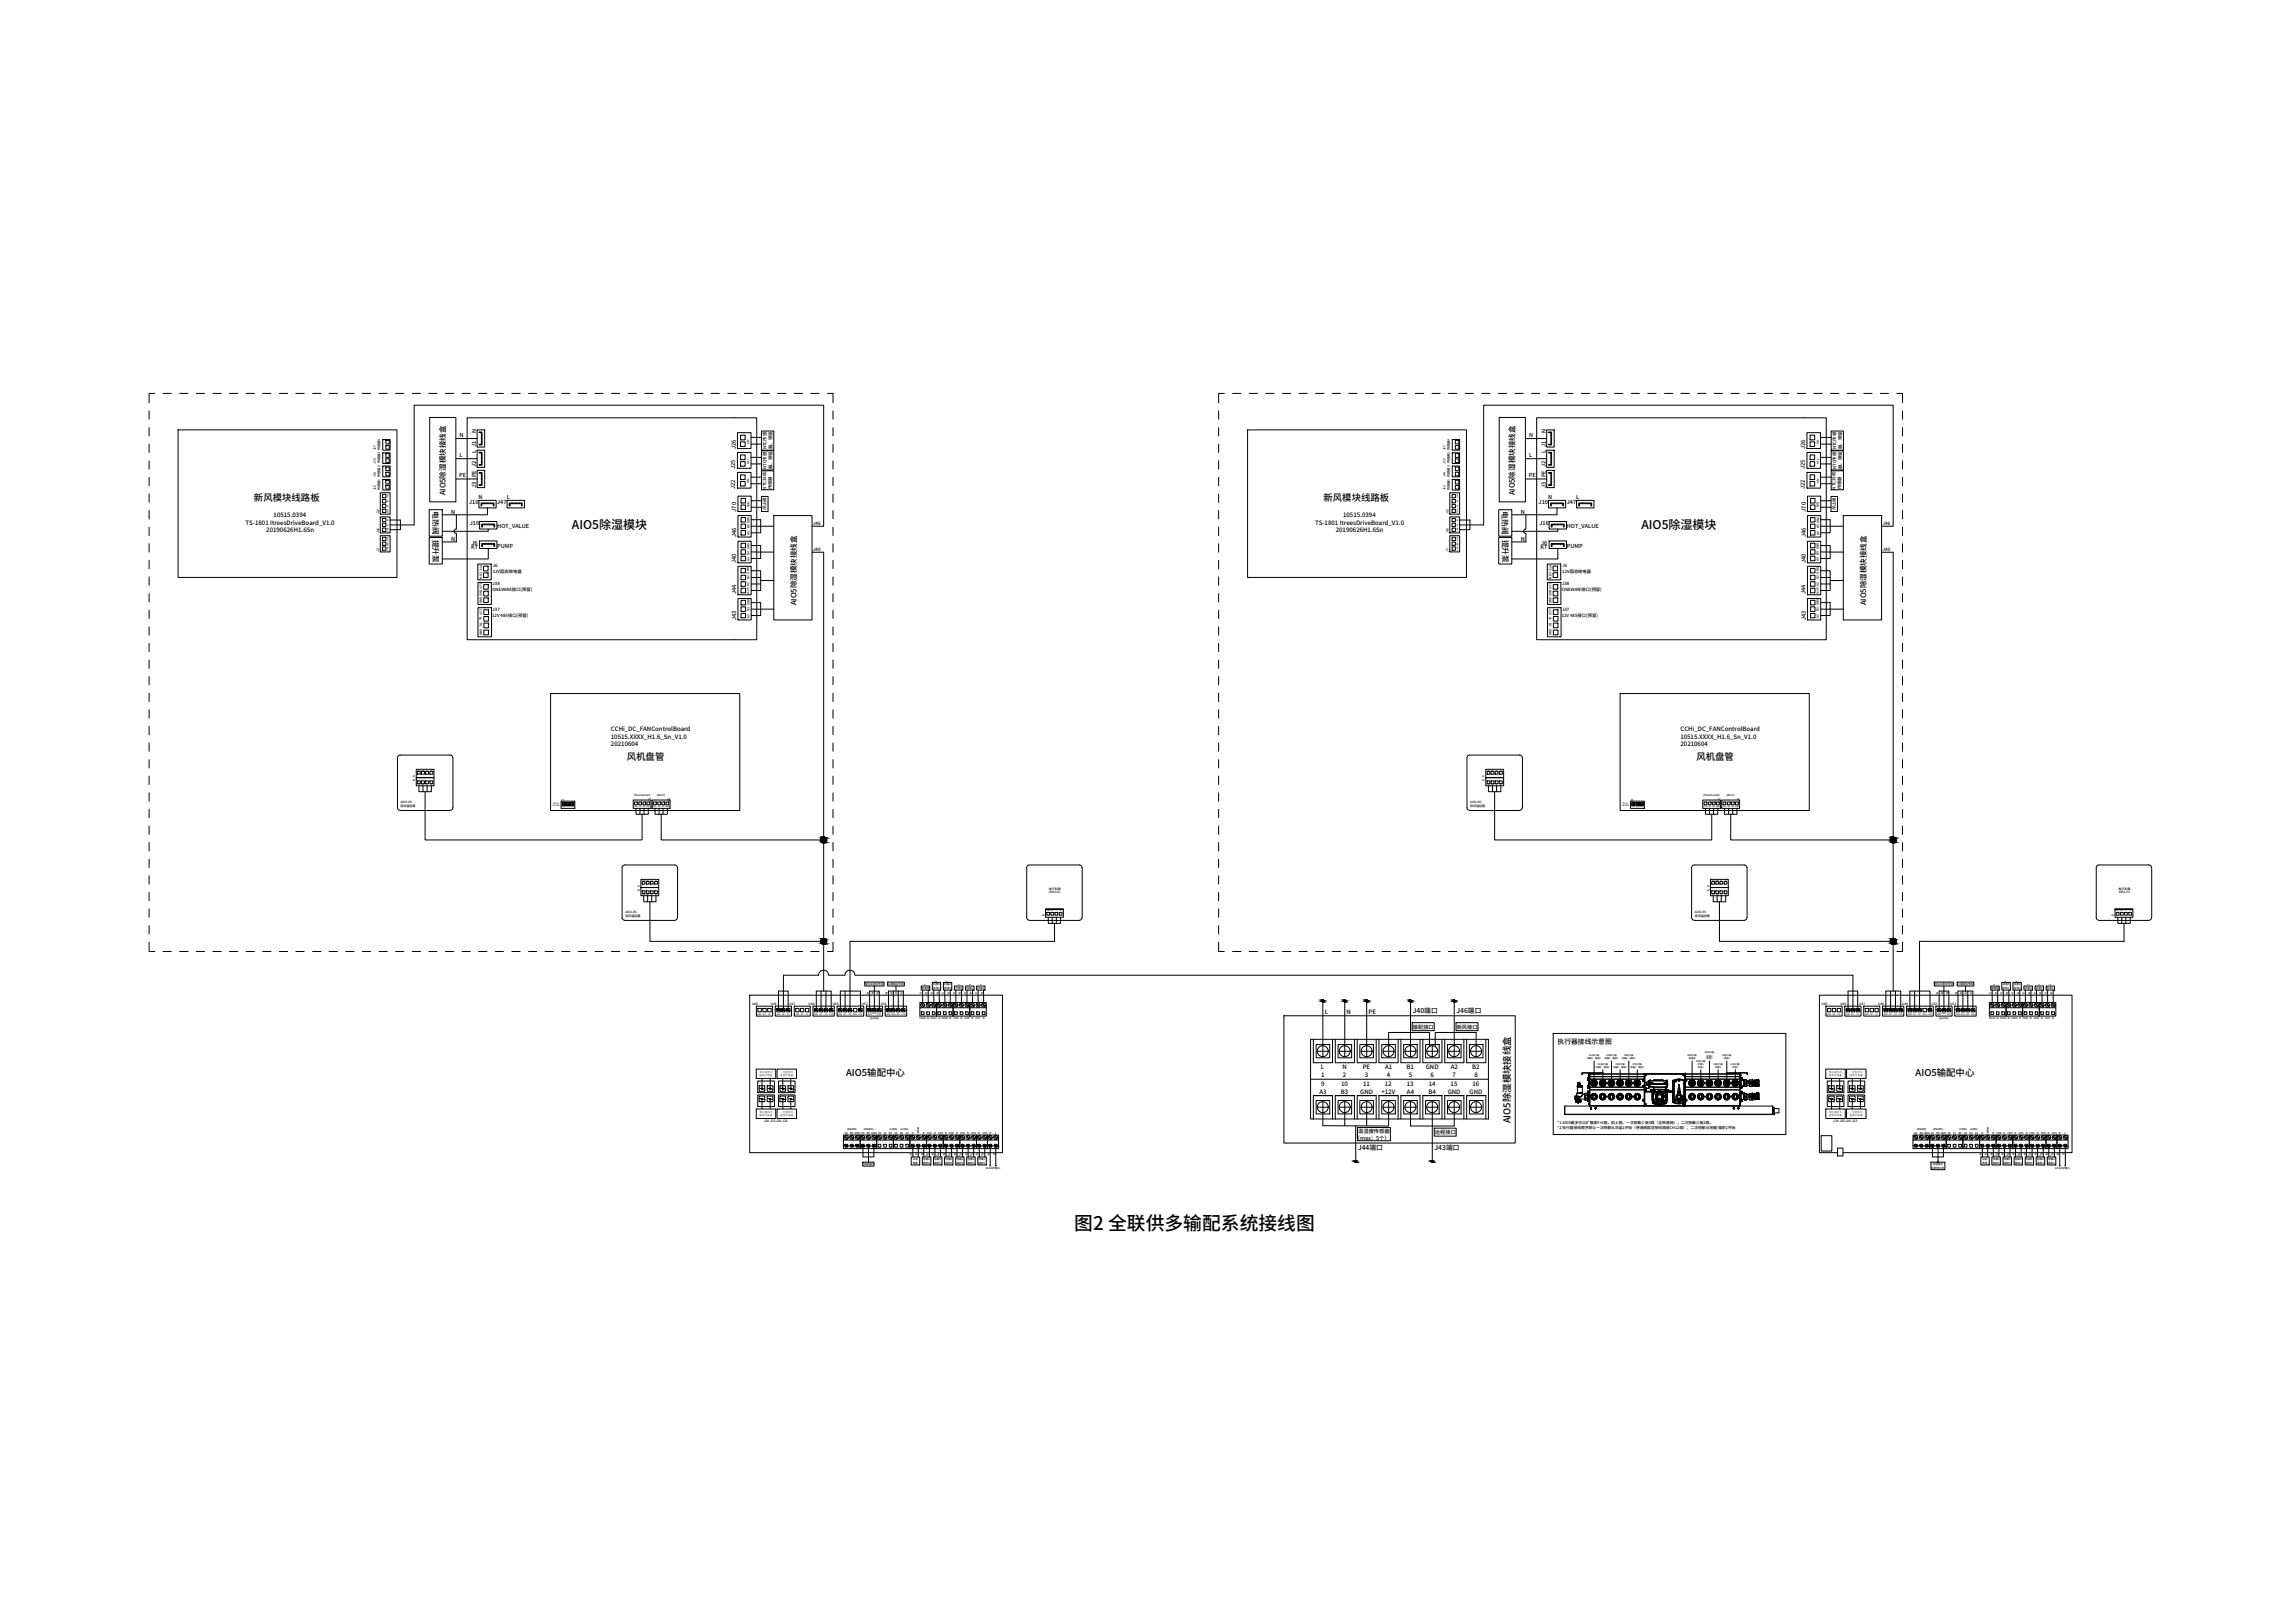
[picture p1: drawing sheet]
<svg xmlns="http://www.w3.org/2000/svg" width="297mm" height="210mm" viewBox="0 0 297 210" stroke-linecap="round" stroke-linejoin="round" font-family="sans-serif">
<defs><g id="words">
<text font-size="2.4" x="139" y="159.2">图2 全联供多输配系统接线图</text>
<g font-size="1.6">
<text x="74" y="68.4">AIO5除湿模块</text>
<text x="212.4" y="68.4">AIO5除湿模块</text>
</g>
<g font-size="1.2">
<text x="32.9" y="64.9">新风模块线路板</text>
<text x="171.2" y="64.9">新风模块线路板</text>
<text x="81.1" y="98.3">风机盘管</text>
<text x="219.5" y="98.3">风机盘管</text>
<text x="109.5" y="139.2">AIO5输配中心</text>
<text x="247.8" y="139.2">AIO5输配中心</text>
<text x="195.4" y="145.4" transform="rotate(-90 195.4 145.4)">AIO5除湿模块接线盒</text>
</g>
<g font-size="1">
<text x="57.6" y="64.1" transform="rotate(-90 57.6 64.1)">AIO5除湿模块接线盒</text>
<text x="196" y="64.1" transform="rotate(-90 196 64.1)">AIO5除湿模块接线盒</text>
<text x="56" y="66.2" transform="rotate(90 56 66.2)">电热阀 提升泵</text>
<text x="194.4" y="66.2" transform="rotate(90 194.4 66.2)">电热阀 提升泵</text>
<text x="103" y="78.3" transform="rotate(-90 103 78.3)">AIO5除湿模块接线盒</text>
<text x="241.4" y="78.3" transform="rotate(-90 241.4 78.3)">AIO5除湿模块接线盒</text>
</g>
<g font-size=".9">
<text x="182.8" y="131.2">J40端口</text>
<text x="188.4" y="131.2">J46端口</text>
<text x="201.5" y="135.1">执行器接线示意图</text>
<text x="175.7" y="148.8">J44端口</text>
<text x="185.6" y="148.8">J43端口</text>
</g>
<g font-size=".8">
<text x="31.8" y="67.9">TS-1801 ItreesDriveBoard_V1.0</text>
<text x="34.4" y="68.9">20190626H1.6Sn</text>
<text x="35.4" y="66.9">10515.0394</text>
<text x="170.1" y="67.9">TS-1801 ItreesDriveBoard_V1.0</text>
<text x="172.8" y="68.9">20190626H1.6Sn</text>
<text x="173.8" y="66.9">10515.0394</text>
<text x="79" y="95.6">10515.XXXX_H1.6_Sn_V1.0</text>
<text x="79" y="94.6">CCHi_DC_FANControlBoard</text>
<text x="217.4" y="95.6">10515.XXXX_H1.6_Sn_V1.0</text>
<text x="217.4" y="94.6">CCHi_DC_FANControlBoard</text>
<text x="79" y="96.6">20210604</text>
<text x="217.4" y="96.6">20210604</text>
<text x="171.4" y="131.2">L</text>
<text x="174.2" y="131.2">N</text>
<text x="177" y="131.2">PE</text>
<text x="170.7" y="141.5">A3</text>
<text x="170.9" y="138.4">L</text>
<text x="170.9" y="139.3">1</text>
<text x="170.9" y="140.6">9</text>
<text x="173.5" y="141.5">B3</text>
<text x="173.5" y="140.6">10</text>
<text x="173.7" y="138.4">N</text>
<text x="173.7" y="139.3">2</text>
<text x="176" y="141.5">GND</text>
<text x="176.3" y="138.4">PE</text>
<text x="176.3" y="140.6">11</text>
<text x="176.6" y="139.3">3</text>
<text x="178.7" y="141.5">+12V</text>
<text x="179.2" y="140.6">12</text>
<text x="179.2" y="138.4">A1</text>
<text x="179.4" y="139.3">4</text>
<text x="182" y="138.4">B1</text>
<text x="182" y="140.6">13</text>
<text x="182" y="141.5">A4</text>
<text x="182.3" y="139.3">5</text>
<text x="184.5" y="138.4">GND</text>
<text x="184.8" y="141.5">B4</text>
<text x="184.8" y="140.6">14</text>
<text x="185.1" y="139.3">6</text>
<text x="187.3" y="141.5">GND</text>
<text x="187.7" y="140.6">15</text>
<text x="187.7" y="138.4">A2</text>
<text x="187.9" y="139.3">7</text>
<text x="190.1" y="141.5">GND</text>
<text x="190.5" y="138.4">B2</text>
<text x="190.5" y="140.6">16</text>
<text x="190.7" y="139.3">8</text>
</g>
<g font-size=".7">
<text x="59.5" y="56.6">N</text>
<text x="59.5" y="59.2">L</text>
<text x="61.6" y="58.7" transform="rotate(-90 61.6 58.7)">L J1</text>
<text x="61.6" y="56.1" transform="rotate(-90 61.6 56.1)">N</text>
<text x="95.2" y="58.1" transform="rotate(-90 95.2 58.1)">J26</text>
<text x="197.8" y="56.6">N</text>
<text x="197.8" y="59.2">L</text>
<text x="200" y="58.7" transform="rotate(-90 200 58.7)">L J1</text>
<text x="200" y="56.1" transform="rotate(-90 200 56.1)">N</text>
<text x="233.6" y="58.1" transform="rotate(-90 233.6 58.1)">J26</text>
<text x="59.4" y="61.8">PE</text>
<text x="60.7" y="65.3">J10</text>
<text x="61.6" y="63.1" transform="rotate(-90 61.6 63.1)">J3</text>
<text x="61.6" y="61.8" transform="rotate(-90 61.6 61.8)">PE J2</text>
<text x="61.9" y="64.6">N</text>
<text x="64.3" y="65.3">J47</text>
<text x="65.6" y="64.6">L</text>
<text x="95.1" y="63.3" transform="rotate(-90 95.1 63.3)">J22</text>
<text x="95.1" y="60.7" transform="rotate(-90 95.1 60.7)">J25</text>
<text x="197.8" y="61.8">PE</text>
<text x="199.1" y="65.3">J10</text>
<text x="200" y="63.1" transform="rotate(-90 200 63.1)">J3</text>
<text x="200" y="61.8" transform="rotate(-90 200 61.8)">PE J2</text>
<text x="200.3" y="64.6">N</text>
<text x="202.7" y="65.3">J47</text>
<text x="203.9" y="64.6">L</text>
<text x="233.5" y="63.3" transform="rotate(-90 233.5 63.3)">J22</text>
<text x="233.5" y="60.7" transform="rotate(-90 233.5 60.7)">J25</text>
<text x="58.4" y="66.5">N</text>
<text x="58.4" y="70">N</text>
<text x="60.8" y="68">J16</text>
<text x="60.9" y="71.1">KT</text>
<text x="61" y="70.5">J6</text>
<text x="64.3" y="68.4">HOT_VALUE</text>
<text x="64.3" y="70.9">PUMP</text>
<text x="95.3" y="69.5" transform="rotate(-90 95.3 69.5)">J46</text>
<text x="95.3" y="66.2" transform="rotate(-90 95.3 66.2)">J70</text>
<text x="196.8" y="66.5">N</text>
<text x="196.8" y="70">N</text>
<text x="199.2" y="68">J16</text>
<text x="199.3" y="71.1">KT</text>
<text x="199.4" y="70.5">J6</text>
<text x="202.7" y="68.4">HOT_VALUE</text>
<text x="202.7" y="70.9">PUMP</text>
<text x="233.6" y="69.5" transform="rotate(-90 233.6 69.5)">J46</text>
<text x="233.6" y="66.2" transform="rotate(-90 233.6 66.2)">J70</text>
<text x="95.2" y="76.9" transform="rotate(-90 95.2 76.9)">J44</text>
<text x="95.3" y="72.9" transform="rotate(-90 95.3 72.9)">J40</text>
<text x="233.6" y="76.9" transform="rotate(-90 233.6 76.9)">J44</text>
<text x="233.6" y="72.9" transform="rotate(-90 233.6 72.9)">J40</text>
<text x="95.3" y="80.2" transform="rotate(-90 95.3 80.2)">J43</text>
<text x="233.6" y="80.2" transform="rotate(-90 233.6 80.2)">J43</text>
<text x="182.8" y="133.1">输配接口</text>
<text x="188.5" y="133.1">新风接口</text>
<text x="175.3" y="147.5">（max：5个）</text>
<text x="175.7" y="146.6">温湿度传感器</text>
<text x="185.6" y="146.8">远程接口</text>
</g>
<g font-size=".6">
<text x="99.1" y="63.4" transform="rotate(-90 99.1 63.4)">NTC3380 NTC传感 NTC传感</text>
<text x="99.9" y="63.3" transform="rotate(-90 99.9 63.3)">传感器</text>
<text x="99.9" y="60.7" transform="rotate(-90 99.9 60.7)">器、预留 器、预留</text>
<text x="237.5" y="63.4" transform="rotate(-90 237.5 63.4)">NTC3380 NTC传感 NTC传感</text>
<text x="238.2" y="63.3" transform="rotate(-90 238.2 63.3)">传感器</text>
<text x="238.3" y="60.7" transform="rotate(-90 238.3 60.7)">器、预留 器、预留</text>
<text x="105.2" y="68">J46</text>
<text x="105.2" y="71.4">J40</text>
<text x="243.6" y="68">J46</text>
<text x="243.6" y="71.4">J40</text>
<text x="63.7" y="76.5">ONEWIRE接口(预留)</text>
<text x="63.7" y="75.8">J38</text>
<text x="63.7" y="74.2">12V固态继电器</text>
<text x="63.8" y="73.4">J6</text>
<text x="202.1" y="76.5">ONEWIRE接口(预留)</text>
<text x="202.1" y="75.8">J38</text>
<text x="202.1" y="74.2">12V固态继电器</text>
<text x="202.1" y="73.4">J6</text>
<text x="63.7" y="79.8">12V 485接口(预留)</text>
<text x="63.7" y="79">J37</text>
<text x="202" y="79.8">12V 485接口(预留)</text>
<text x="202.1" y="79">J37</text>
</g>
<g font-size=".5">
<text x="99.1" y="66" transform="rotate(-90 99.1 66)">浮止阀</text>
<text x="237.5" y="66" transform="rotate(-90 237.5 66)">浮止阀</text>
<text x="201.5" y="145.4">*1 AIO5最多可以扩展成5+6路，如上图。一次侧最少是3路（含旁通阀），二次侧最少是2路。</text>
<text x="201.5" y="146.1">*2 执行器接线顺序默认一次侧都从风盘1开始（旁通阀固定接线路板CH12端），二次侧都从地暖/辐射1开始</text>
</g>
<g font-size=".4">
<text x="48.6" y="60" transform="rotate(-90 48.6 60)">J15</text>
<text x="48.6" y="58.3" transform="rotate(-90 48.6 58.3)">J17</text>
<text x="96.9" y="60" transform="rotate(-90 96.9 60)">ntc</text>
<text x="96.9" y="57.4" transform="rotate(-90 96.9 57.4)">ntc</text>
<text x="187" y="60" transform="rotate(-90 187 60)">J15</text>
<text x="187" y="58.3" transform="rotate(-90 187 58.3)">J17</text>
<text x="235.3" y="60" transform="rotate(-90 235.3 60)">ntc</text>
<text x="235.3" y="57.4" transform="rotate(-90 235.3 57.4)">ntc</text>
<text x="48.6" y="63.4" transform="rotate(-90 48.6 63.4)">J13</text>
<text x="48.6" y="61.7" transform="rotate(-90 48.6 61.7)">J14</text>
<text x="49.2" y="63.4" transform="rotate(-90 49.2 63.4)">传感器1 传感器2 传感器3 传感器4</text>
<text x="96.9" y="62.6" transform="rotate(-90 96.9 62.6)">ntc</text>
<text x="97" y="65.6" transform="rotate(-90 97 65.6)">NID</text>
<text x="187" y="63.4" transform="rotate(-90 187 63.4)">J13</text>
<text x="187" y="61.7" transform="rotate(-90 187 61.7)">J14</text>
<text x="187.6" y="63.4" transform="rotate(-90 187.6 63.4)">传感器1 传感器2 传感器3 传感器4</text>
<text x="235.3" y="62.6" transform="rotate(-90 235.3 62.6)">ntc</text>
<text x="235.3" y="65.6" transform="rotate(-90 235.3 65.6)">NID</text>
<text x="49.1" y="71.4" transform="rotate(-90 49.1 71.4)">J3</text>
<text x="49.1" y="69" transform="rotate(-90 49.1 69)">J16</text>
<text x="49.1" y="66.5" transform="rotate(-90 49.1 66.5)">J12</text>
<text x="97" y="71.8" transform="rotate(-90 97 71.8)">B4</text>
<text x="97" y="71.1" transform="rotate(-90 97 71.1)">GND</text>
<text x="97" y="69.2" transform="rotate(-90 97 69.2)">A5</text>
<text x="97" y="68.4" transform="rotate(-90 97 68.4)">B5 GND</text>
<text x="187.4" y="71.4" transform="rotate(-90 187.4 71.4)">J3</text>
<text x="187.4" y="69" transform="rotate(-90 187.4 69)">J16</text>
<text x="187.4" y="66.5" transform="rotate(-90 187.4 66.5)">J12</text>
<text x="235.3" y="71.8" transform="rotate(-90 235.3 71.8)">B4</text>
<text x="235.3" y="71.1" transform="rotate(-90 235.3 71.1)">GND</text>
<text x="235.3" y="69.2" transform="rotate(-90 235.3 69.2)">A5</text>
<text x="235.3" y="68.4" transform="rotate(-90 235.3 68.4)">B5 GND</text>
<text x="62.1" y="73.1" transform="rotate(90 62.1 73.1)">PTC CON</text>
<text x="62.1" y="75.4" transform="rotate(90 62.1 75.4)">12V BUS GND</text>
<text x="96.9" y="76.9" transform="rotate(-90 96.9 76.9)">+12V A2</text>
<text x="96.9" y="75" transform="rotate(-90 96.9 75)">B2</text>
<text x="96.9" y="74.2" transform="rotate(-90 96.9 74.2)">GND</text>
<text x="97" y="72.6" transform="rotate(-90 97 72.6)">A4</text>
<text x="200.4" y="73.1" transform="rotate(90 200.4 73.1)">PTC CON</text>
<text x="200.4" y="75.4" transform="rotate(90 200.4 75.4)">12V BUS GND</text>
<text x="235.3" y="76.9" transform="rotate(-90 235.3 76.9)">+12V A2</text>
<text x="235.3" y="75" transform="rotate(-90 235.3 75)">B2</text>
<text x="235.3" y="74.2" transform="rotate(-90 235.3 74.2)">GND</text>
<text x="235.3" y="72.6" transform="rotate(-90 235.3 72.6)">A4</text>
<text x="62" y="79.8" transform="rotate(90 62 79.8)">A1</text>
<text x="62.1" y="78.8" transform="rotate(90 62.1 78.8)">12V</text>
<text x="62.1" y="80.6" transform="rotate(90 62.1 80.6)">B1 GND</text>
<text x="97" y="79.9" transform="rotate(-90 97 79.9)">A3</text>
<text x="97" y="79.1" transform="rotate(-90 97 79.1)">B3</text>
<text x="97" y="78.3" transform="rotate(-90 97 78.3)">GND</text>
<text x="200.4" y="78.8" transform="rotate(90 200.4 78.8)">12V</text>
<text x="200.4" y="79.8" transform="rotate(90 200.4 79.8)">A1</text>
<text x="200.4" y="80.6" transform="rotate(90 200.4 80.6)">B1 GND</text>
<text x="235.3" y="79.9" transform="rotate(-90 235.3 79.9)">A3</text>
<text x="235.3" y="79.1" transform="rotate(-90 235.3 79.1)">B3</text>
<text x="235.3" y="78.3" transform="rotate(-90 235.3 78.3)">GND</text>
<text x="51.8" y="104.4">房间温控器</text>
<text x="51.8" y="103.9">AIO1.RC</text>
<text x="190.2" y="104.4">房间温控器</text>
<text x="190.2" y="103.9">AIO1.RC</text>
<text x="80.9" y="118.2">AIO1.RC</text>
<text x="80.9" y="118.7">房间温控器</text>
<text x="135.7" y="115.1">电子彩屏</text>
<text x="135.7" y="115.6">AIO1.CC</text>
<text x="219.3" y="118.2">AIO1.RC</text>
<text x="219.3" y="118.7">房间温控器</text>
<text x="274.1" y="115.1">电子彩屏</text>
<text x="274.1" y="115.6">AIO1.CC</text>
<text x="97.3" y="130.1">U45</text>
<text x="99.7" y="130.1">U46</text>
<text x="102.2" y="130.1">U47</text>
<text x="104.6" y="130.1">U48</text>
<text x="107.7" y="130.1">U49</text>
<text x="111.5" y="130.1">U52</text>
<text x="113.9" y="130.1">U51</text>
<text x="235.7" y="130.1">U45</text>
<text x="238.1" y="130.1">U46</text>
<text x="240.5" y="130.1">U47</text>
<text x="243" y="130.1">U48</text>
<text x="246.1" y="130.1">U49</text>
<text x="249.9" y="130.1">U52</text>
<text x="252.3" y="130.1">U51</text>
<text x="98.8" y="145.2">J24 J25 J26 J23</text>
<text x="237.2" y="145.2">J24 J25 J26 J23</text>
</g>
<g font-size=".3">
<text x="53.3" y="101.1">J2</text>
<text x="53.3" y="100.5">J1</text>
<text x="191.7" y="101.1">J2</text>
<text x="191.7" y="100.5">J1</text>
<text x="72.6" y="103.6">J9</text>
<text x="82" y="103">(Thermostat)</text>
<text x="83.9" y="103.5">J7</text>
<text x="85" y="103">(Wi-Fi)</text>
<text x="86.3" y="103.5">J6</text>
<text x="210.9" y="103.6">J9</text>
<text x="220.4" y="103">(Thermostat)</text>
<text x="222.2" y="103.5">J7</text>
<text x="223.4" y="103">(Wi-Fi)</text>
<text x="224.7" y="103.5">J6</text>
<text x="82.4" y="115.3">J2</text>
<text x="82.4" y="114.8">J1</text>
<text x="134.8" y="118.6">J4</text>
<text x="220.8" y="115.3">J2</text>
<text x="220.8" y="114.8">J1</text>
<text x="273.1" y="118.6">J4</text>
<text x="111.9" y="127.5">混水水泵信号线</text>
<text x="112.1" y="128.7">蓝</text>
<text x="112.5" y="131.9">(pump)</text>
<text x="112.8" y="128.7">黑</text>
<text x="113.4" y="128.7">棕</text>
<text x="114.6" y="128.7">黑</text>
<text x="114.9" y="127.5">三通阀信号线</text>
<text x="115.2" y="128.7">粉</text>
<text x="115.8" y="128.7">灰</text>
<text x="116.5" y="128.7">红</text>
<text x="118.9" y="131.9">CH12 N CH11 N CH10 N</text>
<text x="119" y="128.7">红</text>
<text x="119.2" y="128">旁通阀</text>
<text x="119.7" y="128.7">蓝</text>
<text x="120.4" y="128.7">红</text>
<text x="120.7" y="127.5">风盘5</text>
<text x="120.7" y="128">除湿1</text>
<text x="121.1" y="128.7">蓝</text>
<text x="121.9" y="128.7">红</text>
<text x="122.1" y="128">除湿2</text>
<text x="122.2" y="127.5">风盘4</text>
<text x="122.6" y="128.7">蓝</text>
<text x="123.3" y="128.7">红</text>
<text x="123.3" y="131.9">CH9</text>
<text x="123.6" y="128">风盘3</text>
<text x="124" y="128.7">蓝</text>
<text x="124.3" y="131.9">N</text>
<text x="124.7" y="128.7">红</text>
<text x="124.8" y="131.9">CH8</text>
<text x="125" y="128">风盘2</text>
<text x="125.4" y="128.7">蓝</text>
<text x="125.7" y="131.9">N</text>
<text x="126.2" y="128.7">红</text>
<text x="126.2" y="131.9">CH7</text>
<text x="126.5" y="128">风盘1</text>
<text x="126.9" y="128.7">蓝</text>
<text x="127.1" y="131.9">N</text>
<text x="250.3" y="127.5">混水水泵信号线</text>
<text x="250.5" y="128.7">蓝</text>
<text x="250.9" y="131.9">(pump)</text>
<text x="251.1" y="128.7">黑</text>
<text x="251.8" y="128.7">棕</text>
<text x="252.9" y="128.7">黑</text>
<text x="253.2" y="127.5">三通阀信号线</text>
<text x="253.6" y="128.7">粉</text>
<text x="254.2" y="128.7">灰</text>
<text x="254.9" y="128.7">红</text>
<text x="257.3" y="131.9">CH12 N CH11 N CH10 N</text>
<text x="257.4" y="128.7">红</text>
<text x="257.6" y="128">旁通阀</text>
<text x="258.1" y="128.7">蓝</text>
<text x="258.8" y="128.7">红</text>
<text x="259.1" y="128">除湿1</text>
<text x="259.1" y="127.5">风盘5</text>
<text x="259.5" y="128.7">蓝</text>
<text x="260.2" y="128.7">红</text>
<text x="260.5" y="127.5">风盘4</text>
<text x="260.5" y="128">除湿2</text>
<text x="260.9" y="128.7">蓝</text>
<text x="261.7" y="128.7">红</text>
<text x="261.7" y="131.9">CH9</text>
<text x="262" y="128">风盘3</text>
<text x="262.4" y="128.7">蓝</text>
<text x="262.6" y="131.9">N</text>
<text x="263.1" y="128.7">红</text>
<text x="263.1" y="131.9">CH8</text>
<text x="263.4" y="128">风盘2</text>
<text x="263.8" y="128.7">蓝</text>
<text x="264.1" y="131.9">N</text>
<text x="264.5" y="128.7">红</text>
<text x="264.6" y="131.9">CH7</text>
<text x="264.8" y="128">风盘1</text>
<text x="265.2" y="128.7">蓝</text>
<text x="265.5" y="131.9">N</text>
<text x="205.3" y="137.1">地暖6、辐射6</text>
<text x="205.5" y="136.7">#12执行器</text>
<text x="206.7" y="137.8">#11执行器</text>
<text x="207.6" y="137.1">地暖4、辐射4</text>
<text x="207.8" y="136.7">#10执行器</text>
<text x="209" y="137.8">#9执行器</text>
<text x="209.8" y="137.1">地暖2、辐射2</text>
<text x="210.1" y="136.7">#8执行器</text>
<text x="211.2" y="137.8">#7执行器</text>
<text x="218.3" y="136.7">#6执行器</text>
<text x="218.5" y="137.1">旁通阀</text>
<text x="219.4" y="137.4">#5执行器</text>
<text x="219.7" y="137.8">风盘5</text>
<text x="220.5" y="136.3">#4执行器</text>
<text x="220.8" y="136.7">风盘4</text>
<text x="220.8" y="137.1">除湿2</text>
<text x="221.7" y="137.8">#3执行器</text>
<text x="222.8" y="136.7">#2执行器</text>
<text x="223" y="137.1">风盘2</text>
<text x="223.9" y="137.8">#1执行器</text>
<text x="98.2" y="139.3">温度传感器</text>
<text x="98.2" y="138.8">混水端供水</text>
<text x="98.2" y="144">混水端回水</text>
<text x="100.9" y="139.3">温度传感器</text>
<text x="100.9" y="138.8">一次侧供水</text>
<text x="100.9" y="144">一次侧回水</text>
<text x="206.4" y="138.2">地暖5、辐射5</text>
<text x="208.7" y="138.2">地暖3、辐射3</text>
<text x="210.9" y="138.2">地暖1、辐射1</text>
<text x="219.7" y="138.2">除湿1</text>
<text x="221.9" y="138.2">风盘3</text>
<text x="224.1" y="138.2">风盘1</text>
<text x="236.6" y="139.3">温度传感器</text>
<text x="236.6" y="138.8">混水端供水</text>
<text x="236.6" y="144">混水端回水</text>
<text x="239.3" y="139.3">温度传感器</text>
<text x="239.3" y="138.8">一次侧供水</text>
<text x="239.3" y="144">一次侧回水</text>
<text x="98.2" y="144.4">温度传感器</text>
<text x="100.9" y="144.4">温度传感器</text>
<text x="109.3" y="146.7">A6</text>
<text x="109.6" y="146.3">(RS485)</text>
<text x="110" y="146.7">B6 GND A5</text>
<text x="111.7" y="146.3">(RS485)</text>
<text x="112.1" y="146.7">B5 GND X0</text>
<text x="114.3" y="146.7">X1</text>
<text x="115" y="146.7">B2</text>
<text x="115.1" y="146.3">(LINK)</text>
<text x="115.7" y="146.7">A2</text>
<text x="116.4" y="146.7">B1</text>
<text x="116.5" y="146.3">(LINK)</text>
<text x="117.2" y="146.7">A1</text>
<text x="117.7" y="149.4">蓝</text>
<text x="118" y="146.7">N</text>
<text x="118.4" y="149.4">红</text>
<text x="118.7" y="145.8" transform="rotate(90 118.7 145.8)">PUMP</text>
<text x="119.2" y="149.4">蓝</text>
<text x="119.4" y="146.7">N</text>
<text x="119.9" y="149.4">红</text>
<text x="119.9" y="146.7">CH6</text>
<text x="120.6" y="149.4">蓝</text>
<text x="120.8" y="146.7">N</text>
<text x="121.3" y="149.4">红</text>
<text x="121.4" y="146.7">CH5</text>
<text x="122" y="149.4">蓝</text>
<text x="122.3" y="146.7">N</text>
<text x="122.7" y="149.4">红</text>
<text x="122.8" y="146.7">CH4</text>
<text x="123.5" y="149.4">蓝</text>
<text x="123.7" y="146.7">N</text>
<text x="124.2" y="149.4">红</text>
<text x="124.2" y="146.7">CH3</text>
<text x="124.9" y="149.4">蓝</text>
<text x="125.1" y="146.7">N</text>
<text x="125.6" y="149.4">红</text>
<text x="125.7" y="146.7">CH2</text>
<text x="126.3" y="149.4">蓝</text>
<text x="126.6" y="146.7">N</text>
<text x="127" y="149.4">红</text>
<text x="127.1" y="146.7">CH1</text>
<text x="127.7" y="149.4">蓝</text>
<text x="128" y="146.7">N</text>
<text x="128.5" y="149.4">红</text>
<text x="128.7" y="146.7">L</text>
<text x="236.6" y="144.4">温度传感器</text>
<text x="239.3" y="144.4">温度传感器</text>
<text x="247.7" y="146.7">A6</text>
<text x="248" y="146.3">(RS485)</text>
<text x="248.4" y="146.7">B6 GND A5</text>
<text x="250.1" y="146.3">(RS485)</text>
<text x="250.5" y="146.7">B5 GND X0</text>
<text x="252.7" y="146.7">X1</text>
<text x="253.4" y="146.7">B2</text>
<text x="253.5" y="146.3">(LINK)</text>
<text x="254.1" y="146.7">A2</text>
<text x="254.8" y="146.7">B1</text>
<text x="254.9" y="146.3">(LINK)</text>
<text x="255.6" y="146.7">A1</text>
<text x="256.1" y="149.4">蓝</text>
<text x="256.3" y="146.7">N</text>
<text x="256.8" y="149.4">红</text>
<text x="257" y="145.8" transform="rotate(90 257 145.8)">PUMP</text>
<text x="257.5" y="149.4">蓝</text>
<text x="257.8" y="146.7">N</text>
<text x="258.2" y="149.4">红</text>
<text x="258.3" y="146.7">CH6</text>
<text x="258.9" y="149.4">蓝</text>
<text x="259.2" y="146.7">N</text>
<text x="259.7" y="149.4">红</text>
<text x="259.7" y="146.7">CH5</text>
<text x="260.4" y="149.4">蓝</text>
<text x="260.6" y="146.7">N</text>
<text x="261.1" y="149.4">红</text>
<text x="261.1" y="146.7">CH4</text>
<text x="261.8" y="149.4">蓝</text>
<text x="262.1" y="146.7">N</text>
<text x="262.5" y="149.4">红</text>
<text x="262.6" y="146.7">CH3</text>
<text x="263.3" y="149.4">蓝</text>
<text x="263.5" y="146.7">N</text>
<text x="264" y="149.4">红</text>
<text x="264" y="146.7">CH2</text>
<text x="264.7" y="149.4">蓝</text>
<text x="264.9" y="146.7">N</text>
<text x="265.4" y="149.4">红</text>
<text x="265.5" y="146.7">CH1</text>
<text x="266.1" y="149.4">蓝</text>
<text x="266.4" y="146.7">N</text>
<text x="266.8" y="149.4">红</text>
<text x="267.1" y="146.7">L</text>
<text x="111.7" y="150.8">远程接口</text>
<text x="118.1" y="150.6">电源</text>
<text x="118.1" y="150.1">水泵</text>
<text x="119.4" y="150.6">辐射6</text>
<text x="119.5" y="150.1">地暖6</text>
<text x="120.9" y="150.1">地暖5</text>
<text x="120.9" y="150.6">辐射5</text>
<text x="122.3" y="150.1">地暖4</text>
<text x="122.3" y="150.6">辐射4</text>
<text x="123.7" y="150.1">地暖3</text>
<text x="123.7" y="150.6">辐射3</text>
<text x="125.2" y="150.1">地暖2</text>
<text x="125.2" y="150.6">辐射2</text>
<text x="126.6" y="150.1">地暖1</text>
<text x="126.6" y="150.6">辐射1</text>
<text x="127.5" y="151.3">AC220V输入</text>
<text x="249.9" y="151.2">玛斯特水机</text>
<text x="250" y="150.8">远程接口</text>
<text x="256.4" y="150.6">电源</text>
<text x="256.5" y="150.1">水泵</text>
<text x="257.8" y="150.1">地暖6</text>
<text x="257.8" y="150.6">辐射6</text>
<text x="259.2" y="150.1">地暖5</text>
<text x="259.2" y="150.6">辐射5</text>
<text x="260.7" y="150.1">地暖4</text>
<text x="260.7" y="150.6">辐射4</text>
<text x="262.1" y="150.1">地暖3</text>
<text x="262.1" y="150.6">辐射3</text>
<text x="263.6" y="150.1">地暖2</text>
<text x="263.6" y="150.6">辐射2</text>
<text x="265" y="150.1">地暖1</text>
<text x="265" y="150.6">辐射1</text>
<text x="265.9" y="151.3">AC220V输入</text>
</g>
<g font-size=".2">
<text x="50.3" y="65.6" transform="rotate(-90 50.3 65.6)">A2</text>
<text x="50.3" y="65" transform="rotate(-90 50.3 65)">B2</text>
<text x="50.3" y="64.5" transform="rotate(-90 50.3 64.5)">+12V</text>
<text x="188.6" y="65.6" transform="rotate(-90 188.6 65.6)">A2</text>
<text x="188.6" y="65" transform="rotate(-90 188.6 65)">B2</text>
<text x="188.6" y="64.5" transform="rotate(-90 188.6 64.5)">+12V</text>
<text x="50.3" y="71.3" transform="rotate(-90 50.3 71.3)">GND UART+12V</text>
<text x="50.3" y="68.8" transform="rotate(-90 50.3 68.8)">GND</text>
<text x="50.3" y="68.1" transform="rotate(-90 50.3 68.1)">A1</text>
<text x="50.3" y="67.4" transform="rotate(-90 50.3 67.4)">B1</text>
<text x="50.3" y="66.4" transform="rotate(-90 50.3 66.4)">GND</text>
<text x="188.6" y="71.3" transform="rotate(-90 188.6 71.3)">GND UART+12V</text>
<text x="188.6" y="68.8" transform="rotate(-90 188.6 68.8)">GND</text>
<text x="188.6" y="68.1" transform="rotate(-90 188.6 68.1)">A1</text>
<text x="188.6" y="67.4" transform="rotate(-90 188.6 67.4)">B1</text>
<text x="188.6" y="66.4" transform="rotate(-90 188.6 66.4)">GND</text>
<text x="71.5" y="104.4">AC220V</text>
<text x="71.6" y="104.1">PE N L</text>
<text x="82" y="104.5">+12V A1</text>
<text x="83.2" y="104.5">B1 GND</text>
<text x="84.5" y="104.5">12V</text>
<text x="85.2" y="104.5">A2</text>
<text x="85.7" y="104.5">B2 GND</text>
<text x="209.9" y="104.4">AC220V</text>
<text x="209.9" y="104.1">PE N L</text>
<text x="220.4" y="104.5">+12V A1</text>
<text x="221.6" y="104.5">B1 GND</text>
<text x="222.9" y="104.5">12V</text>
<text x="223.5" y="104.5">A2</text>
<text x="224" y="104.5">B2 GND</text>
<text x="98" y="131.3">GND</text>
<text x="98.7" y="131.3">B4</text>
<text x="99.4" y="131.3">A4</text>
<text x="100.5" y="131.3">GND</text>
<text x="101.2" y="131.3">B3</text>
<text x="101.8" y="131.3">A3</text>
<text x="102.9" y="131.3">GND</text>
<text x="103.6" y="131.3">B2</text>
<text x="104.3" y="131.3">A2</text>
<text x="105.3" y="131.3">GND</text>
<text x="106.1" y="131.3">B2</text>
<text x="106.7" y="131.3">A2</text>
<text x="107.2" y="131.3">+12V</text>
<text x="108.4" y="131.3">GND</text>
<text x="109.2" y="131.3">B1</text>
<text x="109.8" y="131.3">A1</text>
<text x="110.4" y="131.3">BUS +12V</text>
<text x="112.3" y="131.3">GND</text>
<text x="113.5" y="131.3">VSP</text>
<text x="114.7" y="131.3">GND TACH VSP +24V</text>
<text x="236.4" y="131.3">GND</text>
<text x="237.1" y="131.3">B4</text>
<text x="237.8" y="131.3">A4</text>
<text x="238.8" y="131.3">GND</text>
<text x="239.6" y="131.3">B3</text>
<text x="240.2" y="131.3">A3</text>
<text x="241.3" y="131.3">GND</text>
<text x="242" y="131.3">B2</text>
<text x="242.6" y="131.3">A2</text>
<text x="243.7" y="131.3">GND</text>
<text x="244.4" y="131.3">B2</text>
<text x="245.1" y="131.3">A2</text>
<text x="245.6" y="131.3">+12V</text>
<text x="246.8" y="131.3">GND</text>
<text x="247.6" y="131.3">B1</text>
<text x="248.2" y="131.3">A1</text>
<text x="248.8" y="131.3">BUS +12V</text>
<text x="250.6" y="131.3">GND</text>
<text x="251.9" y="131.3">VSP</text>
<text x="253.1" y="131.3">GND TACH VSP +24V</text>
</g>
</g></defs>
<g fill="none" stroke="#000" stroke-width=".13">
<path d="M19.3 53.2v1.1M19.3 55.3v1.1M19.3 57.5v1.1M19.3 59.6v1.1M20 50.9h-.7v1.2M21.1 50.9h1.1M23 55.6h28.4v19.1h-28.4zM23.2 50.9h1.1M25.4 50.9h1.1M27.5 50.9h1.1M29.7 50.9h1.1M31.8 50.9h1.1"/>
<path d="M34 50.9h1.1M36.1 50.9h1.1M38.3 50.9h1.1M40.4 50.9h1.1M42.6 50.9h1.1M44.7 50.9h1.1M46.9 50.9h1M49 50.9h1.1M49.5 56.9h1v1.4h-1zM49.5 58.6h1v1.4h-1zM49.9 57h.5v.5h-.5zM49.9 57.7h.5v.4h-.5z"/>
<path d="M49.9 58.7h.5v.5h-.5zM49.9 59.4h.5v.4h-.5zM51.2 50.9h1M53.3 50.9h1.1M55.5 50.9h1M55.6 54h3.4v10.9h-3.4zM57.6 50.9h1.1M59.8 50.9h1M61.7 55.6h1v2.3h-1zM61.7 58.3h1v2.2h-1zM61.9 50.9h1.1M62 55.9h.4v1.7h-.4v-.1h.3v-1.5h-.3z"/>
<path d="M62 58.5h.4v1.7h-.4v-.1h.3v-1.5h-.3zM62.3 56.3h.1M62.3 57.2h.1M62.3 59h.1M62.3 59.8h.1M64.1 50.9h1M66.2 50.9h1.1M68.4 50.9h1M70.5 50.9h1.1M72.7 50.9h1M74.8 50.9h1.1M77 50.9h1"/>
<path d="M79.1 50.9h1.1M81.3 50.9h1M83.4 50.9h1.1M85.6 50.9h1M87.7 50.9h1.1M89.9 50.9h1M92 50.9h1.1M94.2 50.9h1M95.4 58.6h1.8v2h-1.8zM95.4 56h1.8v2h-1.8zM95.8 59.7h.6v.6h-.6zM95.8 58.9h.6v.6h-.6z"/>
<path d="M95.8 57.2h.6v.6h-.6zM95.8 56.3h.6v.6h-.6zM96.3 50.9h1.1M98.5 50.9h1M98.5 58.3h1.6v2.5h-1.6zM98.5 55.8h1.6v2.5h-1.6zM100.6 50.9h1.1M102.8 50.9h1M104.9 50.9h1.1M107 50.9h.8v1.2M107.8 53.2v1.1M107.8 55.3v1.1"/>
<path d="M107.8 57.5v1.1M107.8 59.6v1.1M157.7 53.2v1.1M157.7 55.3v1.1M157.7 57.5v1.1M157.7 59.6v1.1M158.4 50.9h-.7v1.2M159.5 50.9h1M161.4 55.6h28.3v19.1h-28.3zM161.6 50.9h1.1M163.8 50.9h1M165.9 50.9h1.1"/>
<path d="M168 50.9h1.1M170.2 50.9h1.1M172.3 50.9h1.1M174.5 50.9h1.1M176.7 50.9h1M178.8 50.9h1.1M181 50.9h1M183.1 50.9h1.1M185.3 50.9h1M187.4 50.9h1.1M187.9 56.9h.9v1.4h-.9zM187.9 58.6h.9v1.4h-.9z"/>
<path d="M188.3 57h.4v.5h-.4zM188.3 57.7h.4v.4h-.4zM188.3 58.7h.4v.5h-.4zM188.3 59.4h.4v.4h-.4zM189.6 50.9h1M191.7 50.9h1.1M193.9 50.9h1M194 54h3.3v10.9h-3.3zM196 50.9h1.1M198.1 50.9h1.1M200.1 55.6h1v2.3h-1zM200.1 58.3h1v2.2h-1z"/>
<path d="M200.3 50.9h1.1M200.3 55.9h.4v1.7h-.4v-.1h.3v-1.5h-.3zM200.3 58.5h.4v1.7h-.4v-.1h.3v-1.5h-.3zM200.6 56.3h.1M200.6 57.2h.1M200.6 59h.1M200.6 59.8h.1M202.4 50.9h1.1M204.6 50.9h1.1M206.7 50.9h1.1M208.9 50.9h1.1M211 50.9h1.1"/>
<path d="M213.2 50.9h1.1M215.3 50.9h1.1M217.5 50.9h1.1M219.6 50.9h1.1M221.8 50.9h1M223.9 50.9h1.1M226.1 50.9h1M228.2 50.9h1.1M230.4 50.9h1M232.5 50.9h1.1M233.8 58.6h1.7v2h-1.7zM233.8 56h1.7v2h-1.7z"/>
<path d="M234.2 59.7h.6v.6h-.6zM234.2 58.9h.6v.6h-.6zM234.2 57.2h.6v.6h-.6zM234.2 56.3h.6v.6h-.6zM234.7 50.9h1M236.8 50.9h1.1M236.9 58.3h1.6v2.5h-1.6zM236.9 55.8h1.6v2.5h-1.6zM239 50.9h1M241.1 50.9h1.1M243.3 50.9h1M245.4 50.9h.7v1.2"/>
<path d="M246.1 53.2v1.1M246.1 55.3v1.1M246.1 57.5v1.1M246.1 59.6v1.1M19.3 61.8v1.1M19.3 63.9v1.1M19.3 66.1v1M19.3 68.2v1.1M19.3 70.4v1M19.3 72.5v1.1M19.3 74.7v1M19.3 76.8v1.1"/>
<path d="M19.3 79v1M49.2 63.8h1.3v2.7h-1.3zM49.2 66.9h1.3v2.1h-1.3zM49.2 69.3h1.3v2.1h-1.3zM49.5 65.9h.4v.4h-.4zM49.5 65.3h.4v.4h-.4zM49.5 64.6h.4v.5h-.4zM49.5 64h.4v.4h-.4zM49.5 68.3h.4v.5h-.4zM49.5 67.7h.4v.4h-.4zM49.5 67.1h.4v.4h-.4zM49.5 70.8h.4v.4h-.4z"/>
<path d="M49.5 70.2h.4v.4h-.4zM49.5 69.5h.4v.5h-.4zM49.5 60.3h1v1.4h-1zM49.5 62h1v1.4h-1zM49.9 60.4h.5v.5h-.5zM49.9 61.1h.5v.5h-.5zM49.9 62.2h.5v.4h-.5zM49.9 62.8h.5v.5h-.5zM50.5 67.3h1.3v1.2h-1.3M50.5 67.9h3.1v-15.5h53v15.7h-1.5M55.5 66h1.7v3.4h-1.7zM55.5 69.6h1.7v3.4h-1.7z"/>
<path d="M59 68.5a.29 .29 0 0 0-.3 .2 .29 .29 0 0 0 .3 .3M61.7 60.9h1v2.2h-1zM61.8 73h1.7v2h-1.7zM61.8 75.4h1.8v2.8h-1.8zM61.8 78.6h1.8v3.8h-1.8zM62 64.8h2.2v.9h-2.2zM62 61.2h.4v1.6h-.4v-.1h.3v-1.5h-.3zM62 67.5h2.3v1h-2.3zM62 70h2.3v1h-2.3zM62.2 65.1h1.7v.4h-.1v-.3h-1.5v.3h-.1zM62.3 61.6h.1M62.3 62.4h.1"/>
<path d="M62.3 67.8h1.7v.4h-.1v-.3h-1.5v.3h-.1zM62.3 70.3h1.7v.4h-.1v-.3h-1.5v.3h-.1zM62.6 73.3h.5v.6h-.5zM62.6 74.1h.5v.6h-.5zM62.6 75.7h.6v.5h-.6zM62.6 76.5h.6v.6h-.6zM62.6 77.4h.6v.6h-.6zM62.6 78.9h.6v.6h-.6zM62.6 79.8h.6v.6h-.6zM62.7 65.1v.1M62.7 67.8v.1M62.7 70.3v.1"/>
<path d="M63.5 65.1v.1M63.6 67.8v.1M63.6 70.3v.1M65.6 64.8h2.2v.9h-2.2zM65.9 65.1h1.6v.4v-.3h-1.5v.3h-.1zM66.3 65.1v.1M67.1 65.1v.1M95.4 61.1h1.8v2.1h-1.8zM95.5 77.5h1.7v2.7h-1.7zM95.5 73.3h1.7v3.7h-1.7zM95.5 70h1.7v2.8h-1.7zM95.5 66.7h1.7v2.8h-1.7z"/>
<path d="M95.5 64.2h1.7v2h-1.7zM95.8 62.3h.6v.6h-.6zM95.8 61.5h.6v.5h-.6zM95.9 79.4h.5v.6h-.5zM95.9 78.5h.5v.6h-.5zM95.9 77.7h.5v.6h-.5zM95.9 76.1h.5v.6h-.5zM95.9 75.3h.5v.6h-.5zM95.9 74.5h.5v.5h-.5zM95.9 73.6h.5v.5h-.5zM95.9 72h.5v.6h-.5zM95.9 71.1h.5v.6h-.5z"/>
<path d="M95.9 70.3h.5v.6h-.5zM95.9 68.7h.5v.5h-.5zM95.9 67.8h.5v.6h-.5zM95.9 67h.5v.5h-.5zM95.9 65.3h.5v.6h-.5zM95.9 64.5h.5v.6h-.5zM97.2 78h1.2v1.7h-1.2M97.2 73.9h1.2v2.5h-1.2M97.2 67.3h1.2v1.6h-1.2M97.2 70.6h1.2v1.7h-1.2M97.2 74.7h1.2M97.2 75.6h1.2"/>
<path d="M97.2 68.1h2.9M97.2 78.8h2.9M97.2 71.4h2.9M98.4 75.1h1.7M98.5 64.2h.9v2h-.9zM98.5 60.9h1.6v2.5h-1.6zM100.1 66.7h5v13.5h-5zM105.1 71.5h1.5v56.8M107.8 61.8v1.1M107.8 63.9v1.1M107.8 66.1v1M107.8 68.2v1.1"/>
<path d="M107.8 70.4v1M107.8 72.5v1.1M107.8 74.7v1M107.8 76.8v1.1M107.8 79v1M157.7 61.8v1.1M157.7 63.9v1.1M157.7 66.1v1M157.7 68.2v1.1M157.7 70.4v1M157.7 72.5v1.1M157.7 74.7v1"/>
<path d="M157.7 76.8v1.1M157.7 79v1M187.6 63.8h1.2v2.7h-1.2zM187.6 66.9h1.2v2.1h-1.2zM187.6 69.3h1.2v2.1h-1.2zM187.9 65.9h.4v.4h-.4zM187.9 65.3h.4v.4h-.4zM187.9 64.6h.4v.5h-.4zM187.9 64h.4v.4h-.4zM187.9 68.3h.4v.5h-.4zM187.9 67.7h.4v.4h-.4zM187.9 67.1h.4v.4h-.4z"/>
<path d="M187.9 70.8h.4v.4h-.4zM187.9 70.2h.4v.4h-.4zM187.9 69.5h.4v.5h-.4zM187.9 60.3h.9v1.4h-.9zM187.9 62h.9v1.4h-.9zM188.3 60.4h.4v.5h-.4zM188.3 61.1h.4v.5h-.4zM188.3 62.2h.4v.4h-.4zM188.3 62.8h.4v.5h-.4zM188.8 67.3h1.4v1.2h-1.4M188.8 67.9h3.1v-15.5h53v15.7h-1.5M193.9 66h1.7v3.4h-1.7z"/>
<path d="M193.9 69.6h1.7v3.4h-1.7zM197.4 68.5a.29 .29 0 0 0-.3 .2 .29 .29 0 0 0 .3 .3M200.1 60.9h1v2.2h-1zM200.2 73h1.7v2h-1.7zM200.2 75.4h1.7v2.8h-1.7zM200.2 78.6h1.8v3.8h-1.8zM200.3 64.8h2.3v.9h-2.3zM200.3 61.2h.4v1.6h-.4v-.1h.3v-1.5h-.3zM200.4 67.5h2.3v1h-2.3zM200.4 70h2.3v1h-2.3zM200.6 65.1h1.7v.4h-.1v-.3h-1.5v.3h-.1zM200.6 61.6h.1"/>
<path d="M200.6 62.4h.1M200.7 67.8h1.7v.4h-.1v-.3h-1.5v.3h-.1zM200.7 70.3h1.7v.4h-.1v-.3h-1.5v.3h-.1zM200.9 73.3h.6v.6h-.6zM200.9 74.1h.6v.6h-.6zM200.9 75.7h.6v.5h-.6zM200.9 76.5h.6v.6h-.6zM200.9 77.4h.6v.6h-.6zM201 78.9h.6v.6h-.6zM201 79.8h.6v.6h-.6zM201 65.1v.1M201.1 67.8v.1"/>
<path d="M201.1 70.3v.1M201.9 65.1v.1M202 67.8v.1M202 70.3v.1M204 64.8h2.2v.9h-2.2zM204.2 65.1h1.7v.4h-.1v-.3h-1.4v.3h-.2zM204.7 65.1v.1M205.5 65.1v.1M233.8 61.1h1.7v2.1h-1.7zM233.8 77.5h1.7v2.7h-1.7zM233.8 73.3h1.7v3.7h-1.7zM233.8 70h1.7v2.8h-1.7z"/>
<path d="M233.8 66.7h1.7v2.8h-1.7zM233.8 64.2h1.7v2h-1.7zM234.2 62.3h.6v.6h-.6zM234.2 61.5h.6v.5h-.6zM234.2 79.4h.6v.6h-.6zM234.2 78.5h.6v.6h-.6zM234.2 77.7h.6v.6h-.6zM234.2 76.1h.6v.6h-.6zM234.2 75.3h.6v.6h-.6zM234.2 74.5h.6v.5h-.6zM234.2 73.6h.6v.5h-.6zM234.2 72h.6v.6h-.6z"/>
<path d="M234.2 71.1h.6v.6h-.6zM234.2 70.3h.6v.6h-.6zM234.2 68.7h.6v.5h-.6zM234.2 67.8h.6v.6h-.6zM234.2 67h.6v.5h-.6zM234.2 65.3h.6v.6h-.6zM234.2 64.5h.6v.6h-.6zM235.5 78h1.3v1.7h-1.3M235.5 73.9h1.3v2.5h-1.3M235.5 67.3h1.3v1.6h-1.3M235.5 70.6h1.3v1.7h-1.3M235.5 74.7h1.3"/>
<path d="M235.5 75.6h1.3M235.5 68.1h3M235.5 78.8h3M235.5 71.4h3M236.8 75.1h1.7M236.9 64.2h.8v2h-.8zM236.9 60.9h1.6v2.5h-1.6zM238.5 66.7h4.9v13.5h-4.9zM243.4 71.5h1.5v56.8M246.1 61.8v1.1M246.1 63.9v1.1M246.1 66.1v1"/>
<path d="M246.1 68.2v1.1M246.1 70.4v1M246.1 72.5v1.1M246.1 74.7v1M246.1 76.8v1.1M246.1 79v1M19.3 81.1v1.1M19.3 83.3v1M19.3 85.4v1.1M19.3 87.6v1M19.3 89.7v1.1M19.3 91.8v1.1"/>
<path d="M19.3 94v1.1M19.3 96.1v1.1M19.3 98.3v1.1M53.9 99.6h2.2v1h-2.2h2.2v1.1h-2.2zM54 99.8h.4v.4h-.4zM54.5 99.8h.4v.4h-.4zM55.1 99.8h.3v.4h-.3zM55.6 99.8h.4v.4h-.4zM58.2 97.7l.2 .1 .2 .3M58.2 97.7h-6.4l-.3 .2-.1 6.6 .1 .2 .3 .2M58.6 98.1v6.4M62.6 80.6h.6v.6h-.6z"/>
<path d="M62.6 81.5h.6v.7h-.6zM71.2 89.8h24.5v15.1h-24.5zM107.8 81.1v1.1M107.8 83.3v1M107.8 85.4v1.1M107.8 87.6v1M107.8 89.7v1.1M107.8 91.8v1.1M107.8 94v1.1M107.8 96.1v1.1M107.8 98.3v1.1M157.7 81.1v1.1"/>
<path d="M157.7 83.3v1M157.7 85.4v1.1M157.7 87.6v1M157.7 89.7v1.1M157.7 91.8v1.1M157.7 94v1.1M157.7 96.1v1.1M157.7 98.3v1.1M192.2 99.6h2.3v1h-2.3h2.3v1.1h-2.3zM192.4 99.8h.4v.4h-.4zM192.9 99.8h.4v.4h-.4zM193.4 99.8h.4v.4h-.4z"/>
<path d="M194 99.8h.4v.4h-.4zM196.6 97.7l.2 .1 .1 .3M196.6 97.7h-6.5l-.3 .2v6.6v.2l.3 .2M197 98.1v6.4M201 80.6h.6v.6h-.6zM201 81.5h.6v.7h-.6zM209.6 89.8h24.5v15.1h-24.5zM246.1 81.1v1.1M246.1 83.3v1M246.1 85.4v1.1M246.1 87.6v1M246.1 89.7v1.1"/>
<path d="M246.1 91.8v1.1M246.1 94v1.1M246.1 96.1v1.1M246.1 98.3v1.1M19.3 100.4v1.1M19.3 102.6v1.1M19.3 104.7v1.1M19.3 106.9v1.1M19.3 109v1.1M19.3 111.2v1.1M19.3 113.3v1.1M19.3 115.5v1.1"/>
<path d="M19.3 117.6v1.1M19.3 119.8v1.1M51.8 104.9h6.4M54 101.1h.4v.3h-.4zM54.2 101.7v.8h1.6v-.8M54.5 101.1h.4v.3h-.4zM54.7 101.7v.8M55 102.5v6.2h28.1v-3.3M55.1 101.1h.3v.3h-.3zM55.3 101.7v.8M55.6 101.1h.4v.3h-.4zM58.6 104.5l-.2 .3-.2 .1"/>
<path d="M80.5 118.7v.2l.3 .2M80.8 111.9l-.3 .2v.2v6.5M80.8 111.9l6.7 .1 .1 .3 .1 6.5M80.8 119.1h6.5M82.9 113.8h2.3v1.1h-2.3h2.3v1h-2.3zM83.1 115.3h.3v.3h-.3zM83.1 114.1h.3v.3h-.3zM83.3 115.9v.8h1.6v-.8M83.6 115.3h.4v.3h-.4zM83.6 114.1h.4v.3h-.4zM83.8 115.9v.8M84.1 116.7v5.1h22.5"/>
<path d="M84.1 115.3h.4v.3h-.4zM84.1 114.1h.4v.3h-.4zM84.3 115.9v.8M84.7 115.3h.4v.3h-.4zM84.7 114.1h.4v.3h-.4zM85.5 105.4v3.3h21.1M87.6 118.7l-.1 .3-.2 .1M107.8 100.4v1.1M107.8 102.6v1.1M107.8 104.7v1.1M107.8 106.9v1.1M107.8 109v1.1"/>
<path d="M107.8 111.2v1.1M107.8 113.3v1.1M107.8 115.5v1.1M107.8 117.6v1.1M107.8 119.8v1.1M132.8 118.7l.1 .2 .3 .2M133.2 119.1h6.4M136.4 119.5v2.3h-26.4v8.9M139.6 111.9l.2 .1 .2 .3M139.6 111.9h-6.4l-.3 .2-.1 6.7M140 118.7l-.2 .3-.2 .1M140 112.3v6.5"/>
<path d="M157.7 100.4v1.1M157.7 102.6v1.1M157.7 104.7v1.1M157.7 106.9v1.1M157.7 109v1.1M157.7 111.2v1.1M157.7 113.3v1.1M157.7 115.5v1.1M157.7 117.6v1.1M157.7 119.8v1.1M190.1 104.9h6.5M192.4 101.1h.4v.3h-.4z"/>
<path d="M192.6 101.7v.8h1.6v-.8M192.9 101.1h.4v.3h-.4zM193.1 101.7v.8M193.4 102.5v6.2h28.1v-3.3M193.4 101.1h.4v.3h-.4zM193.6 101.7v.8M194 101.1h.4v.3h-.4zM196.9 104.5l-.1 .3-.2 .1M218.8 118.7l.2 .3 .2 .1M219.2 111.9l-.3 .2-.1 .2v6.5M219.2 111.9h6.5l.3 .2v6.7M219.2 119.1h6.5"/>
<path d="M221.3 113.8h2.3v1.1h-2.3h2.3v1h-2.3zM221.5 115.3h.3v.3h-.3zM221.5 114.1h.3v.3h-.3zM221.6 115.9v.8h1.7v-.8M222 115.3h.3v.3h-.3zM222 114.1h.3v.3h-.3zM222.2 115.9v.8M222.4 116.7v5.1h22.5M222.5 115.3h.4v.3h-.4zM222.5 114.1h.4v.3h-.4zM222.7 115.9v.8M223.1 115.3h.3v.3h-.3z"/>
<path d="M223.1 114.1h.3v.3h-.3zM223.9 105.4v3.3h21M226 118.7l-.2 .3-.1 .1M246.1 100.4v1.1M246.1 102.6v1.1M246.1 104.7v1.1M246.1 106.9v1.1M246.1 109v1.1M246.1 111.2v1.1M246.1 113.3v1.1M246.1 115.5v1.1M246.1 117.6v1.1"/>
<path d="M246.1 119.8v1.1M271.2 118.7v.2l.3 .2M271.6 119.1h6.4M274.8 119.5v2.3h-26.5v8.9M278 111.9l.3 .2v.2M278 111.9h-6.5l-.3 .2v6.7M278.3 118.7l-.1 .3-.2 .1M278.4 112.3v6.5M19.3 121.9v1.2h.7M21.1 123.1h1.1M23.2 123.1h1.1M25.4 123.1h1.1"/>
<path d="M27.5 123.1h1.1M29.7 123.1h1.1M31.8 123.1h1.1M34 123.1h1.1M36.1 123.1h1.1M38.3 123.1h1.1M40.4 123.1h1.1M42.6 123.1h1.1M44.7 123.1h1.1M46.9 123.1h1M49 123.1h1.1M51.2 123.1h1"/>
<path d="M53.3 123.1h1.1M55.5 123.1h1M57.6 123.1h1.1M59.8 123.1h1M61.9 123.1h1.1M64.1 123.1h1M66.2 123.1h1.1M68.4 123.1h1M70.5 123.1h1.1M72.7 123.1h1M74.8 123.1h1.1M77 123.1h1"/>
<path d="M79.1 123.1h1.1M81.3 123.1h1M83.4 123.1h1.1M85.6 123.1h1M87.7 123.1h1.1M89.9 123.1h1M92 123.1h1.1M94.2 123.1h1M96.3 123.1h1.1M97 128.8h32.7v20.4h-32.7zM97.8 138.4h2.6v1.2h-2.6zM97.9 130.2h2.1v1.3h-2.1z"/>
<path d="M98 139.9h2.2v1.5h-2.2zM98.1 130.5h.4v.4h-.4zM98.5 123.1h1M98.6 139.6v1.3M98.7 130.5h.4v.4h-.4zM99.3 130.5h.5v.4h-.5zM99.6 139.6v1.3M100.3 130.2h2.1v1.3h-2.1zM100.5 130.5h.5v.4h-.5zM100.5 138.4h2.5v1.2h-2.5zM100.6 123.1h1.1M100.7 139.9h2.2v1.5h-2.2z"/>
<path d="M100.7 130.7v-2.4h1.3v2.4M101.1 130.5h.5v.4h-.5zM101.3 139.6v1.3M101.8 130.5h.4v.4h-.4zM102.3 139.6v1.3M102.8 130.2h2v1.3h-2zM102.8 123.1h1M102.9 130.5h.5v.4h-.5zM103.6 130.5h.4v.4h-.4zM104.2 130.5h.4v.4h-.4zM104.9 123.1h1.1M105.2 130.2h2.7v1.3h-2.7z"/>
<path d="M105.4 130.5h.4v.4h-.4zM105.6 130.7v-2.4h1.9v2.4M105.9 126.2a.65 .65 0 0 1 .6-.7 .65 .65 0 0 1 .7 .7M105.9 126.2h-4.5v4.5M106 130.5h.5v.4h-.5zM106.2 128.3v2.4M106.6 130.5h.5v.4h-.5zM106.9 128.3v2.4M107.2 126.2h2.1a.66 .66 0 0 1 .7-.7 .66 .66 0 0 1 .6 .7h129.1v4.5M107.3 130.5h.4v.4h-.4zM107.8 121.9v1.2h-.8M108.3 130.2h3.4v1.3h-3.4z"/>
<path d="M108.5 130.5h.4v.4h-.4zM108.7 130.7v-2.4h2.6v2.4M109.1 130.5h.5v.4h-.5zM109.3 128.3v2.4M109.8 130.5h.4v.4h-.4zM110.4 130.5h.5v.4h-.5zM111.1 130.5h.4v.4h-.4zM111.9 127.1h2.5v.5h-2.5zM112.1 130.2h2.1v1.3h-2.1zM112.3 130.5h.4v.4h-.4zM112.5 130.7v-2.4h1.3v2.4M112.9 130.5h.5v.4h-.5z"/>
<path d="M113.1 127.6v3.1M113.5 130.5h.5v.4h-.5zM114.5 130.2h2.8v1.3h-2.8zM114.7 130.5h.5v.4h-.5zM114.8 127.1h2.2v.5h-2.2zM114.9 130.7v-2.4h2v2.4M115.3 130.5h.5v.4h-.5zM115.6 128.3v2.4M115.9 127.6v.7M116 130.5h.4v.4h-.4zM116.2 128.3v2.4M116.7 130.5h.4v.4h-.4z"/>
<path d="M119 130.4v-.7h2.2v1.8h-2.2v-1.1h2.2v-.7h2.1v1.8h-2.1v-1.1h2.1v-.7h2.2v1.8h-2.2v-1.1h2.2v-.7h2.1v1.8h-2.1v-1.1h2.1M119.2 129.9l.3 .4M119.2 127.6h1.1v.5h-1.1zM119.2 130.9h.4v.4h-.4zM119.2 129.8l.4 .4M119.4 128.1v1.6M119.9 129.9l.3 .4M119.9 130.9h.4v.4h-.4zM119.9 129.8l.4 .4M120.1 128.1v1.6M120.6 129.9l.4 .4M120.6 130.9h.4v.4h-.4z"/>
<path d="M120.6 127.1h1.1v1h-1.1zM120.7 129.8l.3 .4M120.8 128.1v1.6M121.3 129.9l.4 .4M121.3 130.9h.4v.4h-.4zM121.4 129.8l.3 .4M121.5 128.1v1.6M122 129.9l.4 .4M122.1 130.9h.3v.4h-.3zM122.1 127.1h1v1h-1zM122.1 129.8l.4 .4M122.2 128.1v1.6"/>
<path d="M122.7 129.9l.4 .4M122.8 130.9h.3v.4h-.3zM122.8 129.8l.4 .4M122.9 128.1v1.6M123.5 129.9l.3 .4M123.5 127.6h1.1v.5h-1.1zM123.5 130.9h.4v.4h-.4zM123.5 129.8l.4 .4M123.7 128.1v1.6M124.2 129.9l.3 .4M124.2 130.9h.4v.4h-.4zM124.2 129.8l.4 .4"/>
<path d="M124.4 128.1v1.6M124.9 129.9l.4 .4M124.9 127.6h1.1v.5h-1.1zM124.9 130.9h.4v.4h-.4zM125 129.8l.3 .4M125.1 128.1v1.6M125.6 129.9l.4 .4M125.6 130.9h.4v.4h-.4zM125.7 129.8l.3 .4M125.8 128.1v1.6M126.3 129.9l.4 .4M126.4 130.9h.3v.4h-.3z"/>
<path d="M126.4 127.6h1v.5h-1zM126.4 129.8l.4 .4M126.5 128.1v1.6M127 129.9l.4 .4M127.1 130.9h.3v.4h-.3zM127.1 129.8l.4 .4M127.2 128.1l.1 1.6M157.7 121.9v1.2h.7M159.5 123.1h1M161.6 123.1h1.1M163.8 123.1h1M165.9 123.1h1.1"/>
<path d="M166.1 131.5h29.9v16.4h-29.9zM168 123.1h1.1M170.2 123.1h1.1M171.1 129.5v5.9M172.3 123.1h1.1M174 129.5v5.9M174.5 123.1h1.1M176.7 123.1h1M176.8 129.5v5.9M178.8 123.1h1.1M179.6 135.3v-1.7h5.3v1.8M181 123.1h1"/>
<path d="M182.5 129.5v5.8M182.7 132.3h2.9v1.1h-2.9zM183.1 123.1h1.1M185.3 123.1h1M187.4 123.1h1.1M188.1 129.5v5.8M188.4 132.3h2.8v1.1h-2.8zM189.6 123.1h1M191 135.3v-1.7h-5.3v1.8M191.7 123.1h1.1M193.9 123.1h1M196 123.1h1.1"/>
<path d="M198.1 123.1h1.1M200.3 123.1h1.1M200.9 133.7h30.1v13.1h-30.1zM202.4 123.1h1.1M204.6 123.1h1.1M204.7 138.9v.2zM204.7 139h.1M204.7 138.8l-.1 .1M204.7 138.8v.1M204.8 138.8l.7 .1zM205.4 139.7h.1M205.4 139.6h.1"/>
<path d="M205.4 139.6v.1v-.1M205.4 139.6v.1M205.4 139.6v.2M205.4 139.8h.1M205.4 139.8h.1h-.1M205.4 139.6h.1h-.1M205.5 139.6h.1M205.5 139.8h.1M205.5 139.7h.1M205.5 139.6v1.2M205.5 139.3h.1M205.5 139.2h.1"/>
<path d="M205.5 139.1h.1M205.5 138.8l.1 .1M205.5 139.5h.1M205.5 139.5v1.3M205.5 139.1v.2M205.6 139.1h.1M205.6 139.2h.1M205.6 139.4h.1M205.6 138.9v4.2h19.5M205.6 139.7l-.1 .1M205.6 139.3h7.2M205.6 139.3h.1"/>
<path d="M205.6 139h7.1M205.6 139h19.5M205.7 139.6h.1M205.7 139v4.1M205.7 139.7h.1M205.7 139.3h.1M205.7 139h.1M206.7 123.1h1.1M207.4 139v-.2h-1.7v.2M207.4 138.9h-1.8v.6M208.9 123.1h1.1M211 123.1h1.1"/>
<path d="M212.5 139.8h.1M212.5 139.8h.2M212.5 139.9h.2M212.5 139.8l.1 .1M212.5 139.9h.1M212.6 139.9h.1M212.6 139.8h.1M212.6 139.7v.2M212.6 139.8h-.1M212.6 139.8v.1M212.7 139.6h.1M212.7 139v1.6"/>
<path d="M212.7 139.7h.1M212.7 139.3h.1M212.7 139h.1M212.8 139.3v-.3v.3M212.8 139.3h.1M212.8 139h5.2M212.8 139.8h.1M212.8 139h.1M212.8 139h-.1M212.8 139.3v1.3M212.8 139v1.5M212.8 139.6l-7.4 .1"/>
<path d="M212.8 139.1h.2M212.8 139.1h.1M212.9 139.1h.1M212.9 139.1v.1M212.9 139.2h.1M212.9 139.1h-.1M213 139.1l-.1 .1M213 139.1h.1M213 139.1h-.1M213.2 123.1h1.1M213.3 139.9h.1M213.3 139.9v.4"/>
<path d="M213.3 140h-.1M213.3 139.8l-.1 .1M213.3 139.9h.2M213.4 139.9v.4zM213.4 139.9h.1M213.4 139.8v.1M213.4 139.8h.1M213.5 139.8h-.1M213.5 139.8h.1M213.5 139.9v.3M213.5 139.9h.1M213.5 139.9v-.1l-.1 .1h.1v.4"/>
<path d="M213.5 139.9h2.1M214 139.7l-.1 .1M214 139.7h1.1M214 139.7h.1M215.1 139.7h.1M215.1 139.7l.2 .1M215.3 123.1h1.1M215.6 139.8v.4M215.6 139.9h.1M215.6 139.9h.1v.4M215.6 139.8v.5h-2.1v-.4M215.6 139.8l-2.2 .1"/>
<path d="M215.6 139.8l.1 .1M215.6 139.8v.5M215.6 139.8h.1M215.7 139.8h.1M215.7 139.9h.1M215.7 139.9l.1 .4M216.4 139.9v2.8M216.4 139.9h.1M216.4 139.9v2.7l.7 .2M216.5 139.9h-.1M216.5 139.9h.1M216.5 139.9v2.7"/>
<path d="M216.6 139.8v.1M216.6 139.8l-.1 .1M216.6 139.9v2.2M216.6 139.8v2.4M216.7 139.9h.1M216.8 139.9h.1M216.8 139.9v.1M216.8 140h.1M216.8 139.8v.2M216.8 139.8h.1M216.8 139.8l.1 .1M216.9 139.9h.1"/>
<path d="M216.9 139.9l-.1 .1M216.9 139.9h-.1M216.9 139.7l-.5 .2M216.9 139.7h.1M216.9 139.7h.2M217.1 139.7l.9 .2v2.7M217.1 139.7h.1M217.1 139.7l-.6 .2M217.1 139.7l-.5 .2M217.1 139.7h.2M217.1 139.7v.1M217.1 139.8h.1"/>
<path d="M217.1 139.8l.1 .1 .1-.1M217.3 139.7v.1M217.3 139.8h.1M217.3 139.7h.1M217.3 139.7l.7 .2M217.5 123.1h1.1M217.7 139.1h.1M217.8 139.1h.1M217.8 139.2h.1M217.8 139.1v.1M217.8 139.8l.1 2.5-.1 .1-.4 .1M217.9 139.8v2.4"/>
<path d="M217.9 139.1h.1M217.9 139.1h-.1h.1M217.9 139.1l-.1 .1M218 139.9h.1M218 139.3h.1M218 139v.8M218 139.7h.1M218 139h.1M218 139.8h.1M218 139.6h.1M218 139.6l7.2 .1M218 139v.8a1.81 1.81 0 0 0-1.6 0"/>
<path d="M218 139.6v.1M218 139.3h7.1M218 139h7.1M218 139.9v2.8M218.1 139.8h.1M218.1 139.9h.1M218.2 139.9h.1M218.2 139.8h.1M218.2 139.8v.1M218.2 139.8h-.1M219.6 123.1h1.1M219.9 139.8a.41 .41 0 0 1 .5 .4"/>
<path d="M221.8 123.1h1M223.4 138.9h1.8l-.1 .6M223.4 139v-.2h1.7v.2M223.9 123.1h1.1M225 139.6h.1M225.1 139.6h.1M225.1 139.7h.1M225.1 139.3h.1M225.1 139v4.1M225.1 139.6h-.1M225.1 139.6v.1M225.1 139h.1"/>
<path d="M225.1 138.9v4.2M225.1 139.5h.1v1.3M225.1 139.4h.1M225.1 139.1h.1M225.2 139.2h-.1M225.2 139.2h.1M225.2 139.3h.1M225.2 139.1h.1M225.2 139.5h.1M225.2 138.8l-.1 .1M225.2 139.1v.2M225.2 138.8l.8 .1z"/>
<path d="M225.2 139.7v.1M225.2 139.8h.1M225.2 139.8h.1h-.1M225.2 139.5h.1h-.1M225.2 139.6h.1M225.2 139.7h.1M225.2 139.6h.2M225.2 139.5v.3M225.3 139.5h.1M225.3 139.8h.1M225.3 139.5v.3M225.3 139.5v.1"/>
<path d="M225.3 139.7h.1M225.3 139.6h.1M225.3 139.6v.1zM225.4 139.6h.1M225.4 139.6v.1h-.3M225.4 139.6l-.1 .1M225.6 139.8h-.3v.7l.3 .1M225.6 139.8h.1M225.6 139.8v.8M225.6 139.9v.1M225.6 139.9v.7M225.6 140v-.2v.2"/>
<path d="M225.6 140h.1M225.6 140v.5M225.6 139.8v.1M225.6 139.8l.1 .8M225.6 139.9l.1 .6M225.6 139.9h.1M225.7 139.9v.6M225.7 139.8h.1M225.7 139.8v.1M225.7 139.8v.4M225.7 139.7v.1M225.9 139.7v.5h-.2"/>
<path d="M225.9 139.7l.1 .1M225.9 139.7h-.2v.9h.2M225.9 139.7v.9M226 139.8v.8M226 139.8v.7v.1M226 138.8l.1 .1M226 138.8v.1M226 138.9l.1 .2zM226 139h.1M226 139.9h.3M226.1 123.1h1M226.4 139.7v.4"/>
<path d="M226.6 139.7l.1 .1M226.7 139.9v-.2h-.4v.4M226.7 139.8v.1M226.7 139.8h.1M226.7 139.8h.3M226.8 139.9h.1M227 139.8h.1M227 139.8v.2M227.1 139.8h.1v.4l-.1-.2M227.1 139.8h.1M227.1 139.8v.2M227.2 139.8h.1"/>
<path d="M227.2 139.8v.4M227.3 139.8h.1M227.3 139.8l-.1 .4v-.3l-.1-.1M227.3 139.8v.4M227.3 139.8l.1 .4M227.4 139.8h.1M227.4 139.8v.8M227.4 139.8v.7M227.4 139.8l.1 .8M227.5 139.8h.1M227.5 139.8v.1M227.5 139.8v.8"/>
<path d="M227.5 139.9v.6M227.5 139.8v.7M228.2 123.1h1.1M230.4 123.1h1M232.5 123.1h1.1M234.7 123.1h1M236.2 138.4h2.5v1.2h-2.5zM236.2 130.2h2.1v1.3h-2.1zM236.4 139.9h2.2v1.5h-2.2zM236.4 130.5h.5v.4h-.5zM236.8 123.1h1.1M236.9 139.6v1.3"/>
<path d="M237.1 130.5h.4v.4h-.4zM237.7 130.5h.4v.4h-.4zM238 139.6v1.3M238.7 130.2h2.1v1.3h-2.1zM238.9 130.5h.4v.4h-.4zM238.9 138.4h2.5v1.2h-2.5zM239 123.1h1M239.1 139.9h2.1v1.5h-2.1zM239.1 130.7v-2.4h1.2v2.4M239.5 130.5h.4v.4h-.4zM239.6 139.6v1.3M240.1 130.5h.5v.4h-.5z"/>
<path d="M240.7 139.6v1.3M241.1 130.2h2.1v1.3h-2.1zM241.1 123.1h1.1M241.3 130.5h.5v.4h-.5zM241.9 130.5h.5v.4h-.5zM242.6 130.5h.4v.4h-.4zM243.3 123.1h1M243.6 130.2h2.7v1.3h-2.7zM243.7 130.5h.5v.4h-.5zM244 130.7v-2.4h1.9v2.4M244.4 130.5h.4v.4h-.4zM244.6 128.3v2.4"/>
<path d="M245 130.5h.5v.4h-.5zM245.2 128.3v2.4M245.7 130.5h.4v.4h-.4zM246.1 121.9v1.2h-.7M246.7 130.2h3.4v1.3h-3.4zM246.9 130.5h.4v.4h-.4zM247.1 130.7v-2.4h2.6v2.4M247.5 130.5h.4v.4h-.4zM247.7 128.3v2.4M248.1 130.5h.5v.4h-.5zM248.8 130.5h.4v.4h-.4zM249.5 130.5h.4v.4h-.4z"/>
<path d="M250.2 127.1h2.5v.5h-2.5zM250.5 130.2h2v1.3h-2zM250.7 130.5h.4v.4h-.4zM250.9 130.7v-2.4h1.2v2.4M251.3 130.5h.4v.4h-.4zM251.5 127.6v3.1M251.9 130.5h.5v.4h-.5zM252.9 130.2h2.8v1.3h-2.8zM253.1 130.5h.4v.4h-.4zM253.2 127.1h2.2v.5h-2.2zM253.3 130.7v-2.4h1.9v2.4M253.7 130.5h.5v.4h-.5z"/>
<path d="M253.9 128.3v2.4M254.3 127.6v.7M254.3 130.5h.5v.4h-.5zM254.6 128.3v2.4M255 130.5h.5v.4h-.5zM257.4 130.4v-.7h2.1v1.8h-2.1v-1.1h2.1v-.7h2.2v1.8h-2.2v-1.1h2.2v-.7h2.1v1.8h-2.1v-1.1h2.1v-.7h2.2v1.8h-2.2v-1.1h2.2M257.5 129.9l.4 .4M257.5 127.6h1.1v.5h-1.1zM257.6 130.9h.3v.4h-.3zM257.6 129.8l.4 .4M257.7 128.1v1.6M258.2 129.9l.4 .4"/>
<path d="M258.3 130.9h.3v.4h-.3zM258.3 129.8l.4 .4M258.5 128.1v1.6M259 129.9l.3 .4M259 130.9h.3v.4h-.3zM259 127.1h1.1v1h-1.1zM259 129.8l.4 .4M259.2 128.1v1.6M259.7 129.9l.3 .4M259.7 130.9h.4v.4h-.4zM259.7 129.8l.4 .4M259.9 128.1v1.6"/>
<path d="M260.4 129.9l.3 .4M260.4 130.9h.4v.4h-.4zM260.4 127.1h1.1v1h-1.1zM260.5 129.8l.3 .4M260.6 128.1v1.6M261.1 129.9l.4 .4M261.1 130.9h.4v.4h-.4zM261.2 129.8l.3 .4M261.3 128.1v1.6M261.8 129.9l.4 .4M261.8 127.6h1.1v.5h-1.1zM261.9 130.9h.3v.4h-.3z"/>
<path d="M261.9 129.8l.4 .4M262 128.1v1.6M262.5 129.9l.4 .4M262.6 130.9h.3v.4h-.3zM262.6 129.8l.4 .4M262.7 128.1v1.6M263.3 129.9l.3 .4M263.3 127.6h1.1v.5h-1.1zM263.3 130.9h.3v.4h-.3zM263.3 129.8l.4 .4M263.5 128.1v1.6M264 129.9l.3 .4"/>
<path d="M264 130.9h.4v.4h-.4zM264 129.8l.4 .4M264.2 128.1v1.6M264.7 129.9l.4 .4M264.7 130.9h.4v.4h-.4zM264.7 127.6h1.1v.5h-1.1zM264.8 129.8l.3 .4M264.9 128.1v1.6M265.4 129.9l.4 .4M265.4 130.9h.4v.4h-.4zM265.5 129.8l.3 .4M265.6 128.1v1.6"/>
<path d="M97.8 143.5h2.6v1.2h-2.6zM98 141.7h2.2v1.5h-2.2zM98.2 140.5h.7v.7h-.7zM98.2 141.8h.7v.8h-.7zM98.6 142.2v1.3M99.3 140.5h.7v.7h-.7zM99.3 141.8h.7v.8h-.7zM99.6 142.2v1.3M100.5 143.5h2.5v1.2h-2.5zM100.7 141.7h2.2v1.5h-2.2zM100.9 140.5h.7v.7h-.7zM100.9 141.8h.7v.8h-.7z"/>
<path d="M101.3 142.2v1.3M101.9 140.5h.8v.7h-.8zM101.9 141.8h.8v.8h-.8zM102.3 142.2v1.3M109.1 147.5v-.6h2.2v1.7h-2.2v-1.1h2.2v-.6h2.1v1.7h-2.1v-1.1h2.1v-.6h2.2v1.7h-2.2v-1.1h2.2v-.6h2.1v1.7h-2.1v-1.1h2.1v-.6h2.2v1.7h-2.2v-1.1h2.2v-.6h2.1v1.7h-2.1v-1.1h2.1v-.6h2.2v1.7h-2.2v-1.1h2.2v-.6h2.1v1.7h-2.1v-1.1h5M109.3 147.1l.3 .3M109.3 148.1h.4v.3h-.4zM109.3 147l.4 .3M110 147.1l.3 .3M110 148.1h.4v.3h-.4zM110.1 147l.3 .3M110.7 147.1l.4 .3"/>
<path d="M110.7 148.1h.4v.3h-.4zM110.8 147l.3 .3M111.4 147.1l.4 .3M111.4 148.1h.4v.3h-.4zM111.5 147l.4 .3M111.6 150.4h1.5v.5h-1.5zM111.6 148.3v1.4h1.5v-1.4M112.1 147.1l.4 .3M112.2 148.1h.3v.3h-.3zM112.2 147l.4 .3M112.4 150.4h.1M112.4 148.3v2.1"/>
<path d="M112.8 147.1l.4 .3M112.9 148.1h.3v.3h-.3zM112.9 147l.4 .3M113.6 147.1l.3 .3M113.6 148.1h.4v.3h-.4zM113.7 147l.3 .3M114.3 147.1l.3 .3M114.3 148.1h.4v.3h-.4zM114.3 147l.4 .3M115 147.1l.4 .3M115 148.1h.4v.3h-.4zM115.1 147l.3 .3"/>
<path d="M115.7 147.1l.4 .3M115.7 148.1h.4v.3h-.4zM115.8 147l.3 .3M116.4 147.1l.4 .3M116.5 148.1h.3v.3h-.3zM116.5 147l.4 .3M117.1 147.1l.4 .3M117.2 148.1h.3v.3h-.3zM117.2 147l.4 .3M117.9 147.1l.3 .3M117.9 149.7h1.1v1.1h-1.1zM117.9 148.1h.4v.3h-.4z"/>
<path d="M117.9 147l.4 .3M118.1 148.3v1.4M118.6 147.1l.3 .3M118.6 148.1h.4v.3h-.4zM118.7 147l.3 .3M118.8 148.3v1.4M119.3 147.1l.4 .3M119.3 149.7h1.1v1.1h-1.1zM119.3 148.1h.4v.3h-.4zM119.4 147l.3 .3M119.5 148.3v1.4M120 147.1l.4 .3"/>
<path d="M120.1 148.1h.3v.3h-.3zM120.1 147l.3 .3M120.2 148.3v1.4M120.7 147.1l.4 .3M120.8 149.7h1.1v1.1h-1.1zM120.8 148.1h.3v.3h-.3zM120.8 147l.4 .3M121 148.3v1.4M121.4 147.1l.4 .3M121.5 148.1h.3v.3h-.3zM121.5 147l.4 .3M121.7 148.3v1.4"/>
<path d="M122.2 147.1l.3 .3M122.2 148.1h.4v.3h-.4zM122.2 149.7h1.1v1.1h-1.1zM122.2 147l.4 .3M122.4 148.3v1.4M122.9 147.1l.3 .3M122.9 148.1h.4v.3h-.4zM123 147l.3 .3M123.1 148.3v1.4M123.6 147.1l.4 .3M123.6 148.1h.4v.3h-.4zM123.6 149.7h1.1v1.1h-1.1z"/>
<path d="M123.7 147l.3 .3M123.8 148.3v1.4M124.3 147.1l.4 .3M124.4 148.1h.3v.3h-.3zM124.4 147l.4 .3M124.5 148.3v1.4M125 147.1l.4 .3M125.1 149.7h1.1v1.1h-1.1zM125.1 148.1h.3v.3h-.3zM125.1 147l.4 .3M125.3 148.3v1.4M125.8 147.1l.3 .3"/>
<path d="M125.8 148.1h.3v.3h-.3zM125.8 147l.4 .3M126 148.3v1.4M126.3 146.9h1.4v1.7h-1.4M126.5 147.1l.3 .3M126.5 148.1h.4v.3h-.4zM126.5 149.7h1.1v1.1h-1.1zM126.5 147l.4 .3M126.7 148.3v1.4M127.2 147.1l.3 .3M127.2 148.1h.4v.3h-.4zM127.3 147l.3 .3"/>
<path d="M127.4 148.3v1.4M127.7 146.9h1.5v1.7h-1.5M127.9 147.1l.4 .3M127.9 148.1h.4v.3h-.4zM128 147l.3 .3M128.1 148.3v2.5M128.6 147.1l.4 .3M128.7 148.1h.3v.3h-.3zM128.7 147l.3 .3M128.8 148.3v2.5M171.1 144v1.7h8.5v-1.7M174 144v1.7"/>
<path d="M175.4 145.7v4.6M175.6 145.9h4.3v1.7h-4.3zM176.8 144v1.7M182.5 144v1.7h5.6v-1.7M185.3 144v6.3M185.6 146h2.8v1h-2.8zM202.4 143.1h26.9v1.1h-26.9zM202.4 144.2h.1M203.8 141.8l.2 .1-.1 .4h-.1zM203.8 141.9v.1M203.8 142.1v.1M203.8 141.8v.1"/>
<path d="M203.8 142v.1M203.8 142.2v.1M203.8 142h.1M203.8 142.2h.1M203.8 142.1h.1M203.8 142.5v.1M203.8 142.5h.1M203.8 142.6h.1M203.8 142.4v.1M203.8 142.4l.1 .1M203.8 142.4h.7M203.8 142.6h.7"/>
<path d="M203.9 142.6h.1M203.9 142.6h.6M203.9 142.5l-.1 .1M203.9 142.4h.1M203.9 142.4h.6M203.9 141.9h.1M203.9 141.9v.1M203.9 142.1v.1M203.9 141.8v.1M203.9 142v.1M203.9 142.2v.1M203.9 142.2h.1"/>
<path d="M203.9 141.9l.1 .2M203.9 141.9v.3M203.9 142.5l.1 .1M204 141.9h.1M204 142.2v.1M204 142.2h-.1M204 142.1h.1M204 141.9v.2M204 142.5h.1M204 142.4h.1M204 142.4v.1M204 142.6h.1"/>
<path d="M204 141.9v.1M204 141.9l.1 .1M204 142.4h.5M204 142.4h-.1M204 141.8v.1M204 141.5h.8M204 142.3v.1M204 141.9h.6M204.1 142.4v.1v-.1M204.1 142.4h.1M204.1 140.5v.2M204.1 140.7h.1"/>
<path d="M204.1 140.5h.1M204.1 142.5l-.1 .1M204.1 140.7v.8M204.1 141.5h.1M204.1 141.5h.2M204.1 141.5h.3M204.1 140.7h.6M204.1 142.7h.1M204.1 142.7h.1zM204.1 142.6v.1M204.1 141.9v.1M204.1 141.9h.3"/>
<path d="M204.1 140.2h.1M204.1 140.2l.1 .3zM204.2 140.2h.1M204.2 140.5v-.3v.3M204.2 140.2v.3zM204.2 140.2h-.1M204.2 140.5h.1M204.2 141.5h.5h-.5M204.2 140.2v.3M204.2 140.5v.2M204.2 140.7h.1M204.2 140.2h.2"/>
<path d="M204.2 140.2v.3v-.3M204.2 142.6v.1M204.2 140.5h.2M204.2 141.9h.1M204.2 142.1l.1 .2M204.2 142.1l-.2 .1M204.2 142.1l-.2 .2M204.2 142.1h.1M204.2 141.9v.2M204.3 140.2h.1M204.3 140.2v.3M204.3 142.7h.1"/>
<path d="M204.3 142.7h-.2M204.3 141.9v.1M204.3 140.2v.3zM204.3 140.5v-.3v.3M204.3 140.5h.1M204.3 142.1v.1M204.3 142h.1M204.3 142v.1M204.3 142h-.2M204.3 140.2v.3v-.3M204.3 142.4h.1M204.3 140.7h.2"/>
<path d="M204.3 140.5h.2M204.3 140.5v.2M204.3 141.9v.3M204.3 142.4v.1M204.3 142.5h.1M204.3 142.5v.1M204.3 142.2h.1M204.3 142.6h.1M204.4 140.5h.1M204.4 140.2h.1M204.4 141.5v-.1zM204.4 142.6h.1"/>
<path d="M204.4 140.2v.3M204.4 141.9v.1M204.4 142.2l-.1 .1M204.4 140.2v.3zM204.4 142.4h.1M204.4 140.4v.1M204.4 142.4v.1M204.4 142.2h.6M204.4 142.5l-.1 .1M204.4 141.4h.3M204.4 142.4h-.5M204.4 142.4l.1 .1"/>
<path d="M204.4 141.4v.1M204.5 140.5h.1M204.5 141.4l-.1 .1M204.5 141.4h.2M204.5 142.4h.1M204.5 142.4h-.1M204.5 142.4h-.6M204.5 140.5v.2M204.5 140.7h.1M204.5 142.6h.1M204.5 142.4v.2M204.5 142.5h.1"/>
<path d="M204.5 142.5v.1M204.6 140.7h.1M204.6 140.5h.1M204.6 141.9h-.2M204.6 141.9h.1M204.6 140.5v.2M204.7 140.5h.1M204.7 140.5h-.6M204.7 140.7v.8M204.7 141.4h.1M204.7 141.5h.1M204.7 140.5v.2"/>
<path d="M204.7 140.7h.1M204.8 141.6h.1M204.8 141.5l-.2 .4M204.8 141.5h-.8v.4M205 141.6h-.2l-.2 .3-.2 .1M205.1 141.5l-.1 .8 .1 .1M205.1 141.5v.9M205.1 142.4h.1M205.3 142.1v.2M205.3 141.8v.3M205.3 141.7h-.2v-.2v.9M205.3 141.5v.2"/>
<path d="M205.3 142.1h-.2v.2M205.3 141.5h.1M205.3 141.7v.1M205.3 142.1h.1M205.3 142.3v.1M205.3 141.8h-.2v.1v.2h.2M205.4 142.4h.1M205.4 141.5h.1M205.4 142.3h.1M205.4 140.7h.1M205.4 142.5h.1M205.4 141.5v.1"/>
<path d="M205.4 140.6h.1M205.4 141.3h.1M205.4 141.3v.2M205.4 140.6v.1v-.1M205.4 140.6v.1M205.4 141.5v.8M205.4 140.6v.2M205.4 141.3v1.2M205.4 140.8h.1M205.4 141.4h.1M205.4 141.4v.1M205.4 140.7v.1"/>
<path d="M205.4 142.4v.1M205.4 141.6v.3v-.3M205.4 141.3v.2h.1M205.4 141.9h.1M205.4 142.3v.3h.1M205.4 140.7h7.1M205.4 140.6h.2M205.4 142.4h.2M205.4 141.6h.1M205.4 141.4h.2M205.4 140.8h.2M205.4 141.5l.1 .8"/>
<path d="M205.5 142.3h.1M205.5 141.9v.4M205.5 141.3h.1M205.5 140.8h.1M205.5 140.6h-.1v.2M205.5 142.4h.1M205.5 142.3l-.4 .1M205.5 140.7h.1M205.6 140.1h.1M205.6 140.2h.1M205.6 141.9h.1M205.6 142h.1"/>
<path d="M205.6 142.8h.1M205.6 142.9h.1M205.6 140.1v.2M205.6 141.9v.1M205.6 142.8v.2M205.6 142.9v.1M205.6 140.2v.1M205.6 141.8h.1M205.6 141.8v.2M205.6 143h.1M205.6 140.3h.1M205.6 141h7.2"/>
<path d="M205.6 141.3h-.1v1.3h.1M205.6 141.8v.1M205.6 143.1h12.4M205.6 141.5h-.5M205.7 141h.1M205.7 140.7h.1M205.7 143.1h.1M205.7 143.1h-.1M205.7 143.4h.1M205.8 143.4h.1M205.8 143.4v.1M205.8 141.9h.1"/>
<path d="M205.8 143.5h.1M205.8 140.2h.1M205.8 141.9a.41 .41 0 0 1 .4-.4 .41 .41 0 0 1 .4 .4M205.8 141.9a.41 .41 0 0 0 .4 .4 .41 .41 0 0 0 .4-.4M205.8 140.2a.41 .41 0 0 1 .4-.5 .41 .41 0 0 1 .4 .5M205.8 140.2l.1 .2 .3 .2M205.8 143.3h.1M205.9 143.4h.1M205.9 143.5h.1M205.9 143.4v.1zM205.9 142l.1 .2M205.9 143.4v.1"/>
<path d="M205.9 143.4l-.1 .1M206 141.6l-.1 .2M206 141.9h.1M206 142l.1 .1v-.1M206 142v-.1v.1M206.1 142h.1M206.1 142h-.1M206.1 141.9h.1M206.1 142.3h.3M206.1 141.5h.3M206.1 141.8l-.1 .1 .1-.2v.1M206.2 140.6h.1"/>
<path d="M206.2 140.4h.1M206.3 140.6h.1M206.3 141.8l.1 .1M206.4 143.4h.1M206.4 143.4v.1M206.4 143.4l.1 .1M206.4 143.5h.1M206.4 142h.1M206.4 142l-.1 .1 .1-.1M206.4 141.9h.1M206.4 143.3h.1M206.5 143.5h-.1"/>
<path d="M206.5 143.4l-.1 .1M206.5 143.4h.1M206.5 143.5h.1M206.5 141.9h.1M206.5 141.6l.1 .2M206.6 143.1h.1M206.6 140.2v.2l-.3 .2M206.6 142l-.1 .2M206.6 141.9h.1M206.7 140.2h.1M206.9 141.9h.1M206.9 140.2h.1"/>
<path d="M206.9 140.2l.1 .2 .3 .2M206.9 140.2a.41 .41 0 0 1 .4-.5 .41 .41 0 0 1 .5 .5M207 142l.1 .2M207.1 141.9h.1M207.1 141.6l-.1 .2M207.1 142l.1 .1v-.1M207.1 141.9v.1M207.1 142h.1M207.2 142h.1M207.2 141.9h.1M207.2 142h-.1M207.2 142.3h.3"/>
<path d="M207.2 141.5h.3M207.2 141.7l-.1 .2M207.2 141.7l.1 .1M207.3 141.8l-.1 .1M207.3 140.6h.1M207.3 140.4h.1M207.4 140.6h.1M207.4 141.8l.2 .1M207.5 142v.1M207.5 141.9h.1M207.6 142h-.1M207.6 141.9h.1"/>
<path d="M207.6 141.6l.1 .2M207.7 143.1h.1M207.7 142l-.1 .2M207.8 140.2l-.1 .2-.3 .2M207.8 141.9h.1M207.8 140.2h.1M208 141.9h.1M208.1 140.2h.1M208.1 141.9a.41 .41 0 0 1 .4-.4 .41 .41 0 0 1 .4 .4M208.1 141.9a.41 .41 0 0 0 .4 .4 .41 .41 0 0 0 .4-.4M208.1 140.2a.41 .41 0 0 1 .4-.5 .41 .41 0 0 1 .4 .5M208.1 140.2v.2l.3 .2"/>
<path d="M208.1 142l.1 .2M208.2 141.9h.1M208.2 141.6l-.1 .2M208.3 142l.1 .1-.1-.1M208.3 142v-.1v.1M208.3 142h.1M208.3 141.9h.1M208.4 142.3h.2M208.4 141.5h.2M208.4 141.8l-.1 .1M208.4 141.8h-.1v.1M208.4 140.6h.1"/>
<path d="M208.5 140.6h.1M208.6 141.8l.1 .1-.1-.1M208.6 142h.1M208.6 141.9h.1M208.6 142v.1zM208.7 141.9h.1M208.7 141.6l.2 .2M208.8 143.1h.1M208.9 142l-.2 .2M208.9 140.2l-.1 .2-.3 .2M208.9 141.9h.1M208.9 140.2h.1"/>
<path d="M209.2 141.9h.1M209.2 140.2h.1M209.2 140.2a.41 .41 0 0 1 .4-.5 .41 .41 0 0 1 .4 .5M209.2 140.2v.2l.3 .2M209.2 142l.1 .2M209.3 141.6l-.1 .2M209.3 141.9h.1M209.4 142l.1 .1v-.1M209.4 142v-.1v.1M209.4 142h.1M209.5 142.3h.2M209.5 141.5h.2"/>
<path d="M209.5 141.8l-.1 .1M209.5 141.8v-.1l-.1 .2M209.5 140.6h.1M209.6 140.6h.1M209.6 140.4h.1M209.7 140.6h.1M209.7 141.8l.1 .1M209.7 141.9h.1M209.8 142h-.1M209.8 142l-.1 .1v-.1M209.8 141.9h.1M209.9 141.6l.1 .2"/>
<path d="M209.9 143.1h.1M210 142l-.1 .2M210 141.9h.1M210 140.2v.2l-.4 .2M210 140.2h.1M210.3 141.9h.1M210.3 140.2h.1M210.3 140.2v.2l.3 .2M210.3 140.2a.41 .41 0 0 1 .4-.5 .41 .41 0 0 1 .4 .5M210.3 142l.1 .2M210.4 141.6l-.1 .2M210.5 141.9h.1"/>
<path d="M210.5 142h.1M210.5 141.9v.1M210.6 141.9h.1M210.6 142h-.1l.1 .1v-.1M210.6 142.3h.2M210.6 141.5h.2M210.6 141.8l-.1 .1 .1-.1M210.7 140.6h.1M210.7 140.4h.1M210.8 141.8l.1 .1M210.9 141.9h.1M210.9 142l-.1 .1v-.1"/>
<path d="M210.9 142h.1M211 141.9h.1M211 141.6l.1 .2M211 143.1h.1M211.1 142l-.1 .2M211.1 141.9h.1M211.1 140.2v.2l-.3 .2M211.1 140.2h.1M211.4 141.9h.1M211.4 140.2h.1M211.4 141.9a.41 .41 0 0 1 .4-.4 .41 .41 0 0 1 .4 .4M211.4 141.9a.41 .41 0 0 0 .4 .4 .41 .41 0 0 0 .4-.4"/>
<path d="M211.4 140.2a.41 .41 0 0 1 .4-.5 .41 .41 0 0 1 .4 .5M211.4 140.2v.2l.4 .2M211.4 142l.2 .2M211.6 141.6l-.2 .2M211.6 141.9h.1M211.6 142v.1M211.6 142h.1M211.6 141.9v.1M211.7 141.9h.1M211.7 142h-.1M211.7 142v.1M211.7 142.3h.3"/>
<path d="M211.7 141.5h.3M211.7 141.7l-.1 .2M211.7 141.7v.1M211.7 141.8l-.1 .1M211.8 140.6h.1M211.8 140.4h.1M211.9 140.6h.1M211.9 141.8l.2 .1M211.9 141.7l.1 .2M211.9 142v.1h.1M211.9 141.7v.1M212 141.9h.1"/>
<path d="M212 142h-.1M212.1 142h-.1M212.1 141.9h.1M212.1 141.6l.1 .2M212.1 143.1h.1M212.2 140.2v.2l-.3 .2M212.2 142l-.1 .2M212.2 141.9h.1M212.2 140.2h.1M212.5 142.4h.1M212.5 140.7h.1M212.5 142.4h.2"/>
<path d="M212.5 140.6v.1M212.6 140.5v.1M212.6 140.6h.1M212.6 140.6h-.1M212.6 142.5h.1M212.6 142.4h.1M212.6 140.5l-.1 .2M212.6 142.3h.1M212.6 142.3v.1M212.6 142.3v.2zM212.6 142.3v.2M212.6 140.7h.1"/>
<path d="M212.6 140.5h.1M212.7 140.7h.1M212.7 140.6h.1M212.7 140.5l-.1 .1M212.7 140.5h.1M212.7 141h.1M212.7 140.7l.1 2.4h5.2M212.7 140.7v2.4M212.7 143.1h.1M212.8 143.1h.1M212.8 141.3h.1M212.8 140.7h.1"/>
<path d="M212.8 140.5h.1M212.8 140.7l.3 .2M212.8 140.7l.3 .1M212.8 141h-.1M212.8 140.5h-.1M212.8 141h.1M212.8 141.3h1M212.8 141.2h.1M212.8 141.2v.1M212.8 141.3v1.8M212.8 141.2h1M212.8 142.9v.1"/>
<path d="M212.8 142.9l.2 .1M212.8 141.1h.2M212.8 141.1h.1M212.8 142.9h.1M212.9 142.9v.1M212.9 143h.1M212.9 141.1v.1M212.9 141.1h.1M212.9 142.9h.1M212.9 141h.1M212.9 141.2h.1M212.9 141v.2"/>
<path d="M212.9 142.9h-.1M212.9 141.1h-.1M212.9 140.1v.1M213 142.9l-.1 .1M213 141.1l-.1 .1M213 142.9h.1M213 141.1h.1M213 142.9v.1M213 143h-.1M213.1 140.4l-.3 .1M213.1 140.9l-.3-.2v.6M213.1 140.4l-.3 .2"/>
<path d="M213.1 140.4h.1M213.1 140.8v.1M213.1 140.4h.2M213.1 140.8h.2M213.2 140l.1 .2M213.2 140h-.3v.2h.3M213.2 140.2h.1M213.3 140.3h2.5M213.3 140.3h.1M213.3 140.2h.1M213.3 140.9h.1M213.3 140.4h.1"/>
<path d="M213.3 140.6h.1M213.3 140.4h-.2M213.4 140.3h.1M213.4 140.3v.3h.1M213.4 140.6l-.1-.3v.6h-.2M213.4 140.7l-.1-.1 .2 .1 .4-.1v.1M213.5 140.6h-.1M213.5 140.3h.1M213.5 140.3v.3M213.5 140.6v.1M213.5 140.6h.3M213.5 140.6h.1"/>
<path d="M213.5 141.1h.1M213.5 140.2h.1M213.5 141.1h.2M213.6 141.1v.1M213.6 141h.1M213.6 141.1h.1M213.6 141.2h.1M213.6 141.1h-.1M213.6 141v.2M213.6 140.3h.1M213.6 141v.1M213.6 140.2h.3z"/>
<path d="M213.7 141.1l-.1 .1M213.7 141.1h.1M213.7 140.2h.1M213.7 140.3h.1M213.7 141.9h.1M213.7 141.5h.1M213.7 142h.1M213.7 141.9v.1M213.8 141.3h.1M213.8 142.4h.1M213.8 141.5h.1M213.8 142l.2 .5-.2 .1"/>
<path d="M213.8 142v.6M213.8 141.3l-.1 .7 .1 .7M213.8 141.2v.1M213.8 142.7l.1 .1 .8 .1 .8-.1M213.8 142.6v.1M213.8 142.7h.1M213.8 142.6h.1M213.8 141.3v.6l.2-.6M213.8 141.3h.2M213.8 141.1l-.1 .8 .1 .8M213.8 142.7l.1 .1M213.8 141.1v.1"/>
<path d="M213.8 141.1h.1M213.8 140.2h-.1h.1M213.8 140.2h.1M213.8 140.3h.1M213.8 141v.2M213.9 140.3h.1M213.9 140.7h.1M213.9 140.6h-.1v.1M213.9 140.6v.1M213.9 141.1l.1 .1zM213.9 142.7l.1 .1zM213.9 140.6h1.6"/>
<path d="M213.9 142.8l.8 .1 .8-.1M213.9 141l-.1 .1M213.9 140.9l-.1 .1M213.9 141h.1M213.9 140.7v.3M213.9 140.9h.1M213.9 141h1.6M213.9 142.8h.1M213.9 140.7h1.6M213.9 140.8v.2h1.6v-.2v.2M214 141l.1 .2M214 142.5l.1 .2"/>
<path d="M214 141l-.1-.3v.3M214 142.8h.1M214 142.8l.3 .1M214 142.8h1.4M214 142.8l.1 .1M214.1 141.2v.1M214.1 141.2l-.1 .1M214.1 141.2h.1M214.1 141l.1 .2M214.2 141.2h.1M214.2 141.2l-.1 .1M214.2 142.2h.1"/>
<path d="M214.2 141.9l.1 .1M214.2 142.1h.1M214.2 142.3h.1M214.2 141.6h.1zM214.2 141.9h.1M214.2 142l.1 .1M214.2 142.1l.1 .1M214.2 142h.1M214.3 142.2h.1M214.2 141.8h.1M214.2 141.7h.1M214.2 141.6l.1 .1"/>
<path d="M214.3 142.3h.1M214.3 142.1h.1M214.3 142h-.1M214.3 141.7h.1M214.3 141.9h.1M214.3 142.2v.1M214.3 142.3h-.1M214.3 141.9h-.1M214.3 141.9l-.1 .1M214.3 141.6h.1M214.3 142h.1M214.3 141.8h-.1"/>
<path d="M214.3 141.8h.1M214.3 142.4h.1M214.3 142.5h.1M214.3 142.6h.1M214.4 142.4h.1M214.3 142.5v.1M214.4 142.6h.1M214.4 141.4h.1M214.4 142.5h.1M214.4 141.5h.1M214.4 142.3h.1M214.4 142.3l-.1 .1"/>
<path d="M214.4 142.9h.1M214.4 142.5h.1zM214.4 142.5h.2M214.4 141.6h.1M214.4 141.7h.1M214.5 142.5h.1M214.5 141.5h.1M214.4 142.5l.1 .1M214.5 142.6h.1M214.5 142.4h.1M214.5 142.4v.1M214.5 142.5v.1"/>
<path d="M214.5 141.4h.1M214.5 141.6h.1M214.5 141.7h.1M214.5 141.5v.1M214.5 141.6v.1M214.5 142.5l.1 .1M214.6 141.5h.1M214.6 141.4h.1M214.6 142.5h.1M214.6 142.6h.1M214.6 141.6h.1M214.6 142.5h-.2"/>
<path d="M214.6 141.5h-.1M214.6 141.5v.1M214.6 141.7h.1M214.6 141.5v.2M214.6 142.4h.1M214.6 141.6v.1M214.6 142.5v.1M214.7 141.5h.1M214.6 142.4v.1M214.7 141.6h.1M214.7 141.4h.1M214.7 142.6h.1"/>
<path d="M214.7 142.5h.1M214.8 141.4h.1M214.7 142.5v.1M214.8 141.5h.1M214.8 142.5v.1M214.8 142.5h.1M214.8 142.6h.1M214.8 142.9h.1M214.8 141.6h.1M214.8 142.5h.1zM214.9 142.5h.1M214.9 141.5h.1"/>
<path d="M214.9 141.4h.1M214.9 142.5h-.1M214.9 141.6h.1M214.9 141.4h-.1M215 141.5h.1M214.9 141.4h.1zM215 141.6h.1M215 141.7h.1M215 141.4h.1M215 142.2h.1M215 142.3h.1M215 142.4h.1"/>
<path d="M215 142.5h.1M215 142.6h.1M215 141.3h.1M215 142.2v.1zM215 141.3v.1M215 142.3v.1M215 141.6v.1M215 142.5v.1M215.1 141.4h.1M215.1 142.2h.1M215.1 142.3h.1M215.1 142.5h.1"/>
<path d="M215.1 141.7h.1M215.1 141.6h.1M215.1 142h.1M215.1 141.8h.1M215.1 141.9h.1M215.1 142.2l.1 .1-.1-.1M215.1 142.4h.1M215.1 141.7v.1M215.1 142.6h.1M215.1 142.9h.1M215.1 141.5h.1M215.1 141.3h.1"/>
<path d="M215.1 141.3v.1M215.1 141.7l.1-.1v.1M215.2 142h.1M215.2 141.9h.1M215.2 142.1h.1M215.2 141.6h.1M215.2 141.7h.1M215.2 141.8v.1M215.2 142.1v.1zM215.2 141.7h-.1M215.2 141.6v.1M215.2 141.8h.1"/>
<path d="M215.2 142.3h.1M215.2 141.9h-.1M215.3 141.2a.87 .87 0 0 1 .1 1.2 .87 .87 0 0 1-1.2 .2 .87 .87 0 0 1-.1-1.3M215.3 140.3h.1M215.3 141.2h.1M215.3 141.8v.1zM215.3 142h.1zM215.3 140.2h.2h-.2M215.3 140.2h.2zM215.3 141l-.1 .2M215.3 141.2a.93 .93 0 0 1 .1 1.3 .93 .93 0 0 1-1.3 .1 .93 .93 0 0 1 0-1.4M215.3 142.7a.94 .94 0 0 1-1.2 0l-.1 .1"/>
<path d="M215.3 142.7l.1 .1M215.4 141.2l.1 .1M215.4 141.8h.1M215.4 141.2h.1M215.4 141.2l-.1 .1M215.4 142.9h.1M215.4 142.8v.1M215.4 141.9h.1M215.4 141.9l.1-.1-.1 .2h.1h-.2M215.4 142.8h.1M215.4 141l-.1 .2M215.4 141.8l-.1 .2"/>
<path d="M215.4 141h.1M215.4 141.1h.1zM215.4 142.7h.1zM215.5 141.3a.94 .94 0 0 1 0 1.2l.1 .1M215.5 140.3h.1M215.5 142.5l-.2 .2M215.5 142.8h.1M215.5 141v-.3v.3M215.5 142.8h-.1M215.5 140.9l.1 .4M215.5 141h.1M215.5 141l.1 .1"/>
<path d="M215.5 140.7v.3M215.5 140.9h.1M215.5 140.7v-.1l.1 .1M215.5 140.6l.2 .1M215.5 140.6h.1M215.6 140.7h-.1M215.6 140.2h.1M215.6 140.2h-2.1h2.1M215.6 142.7h.1M215.6 141.1h.1M215.6 141.1v.1M215.6 142.7l-.1 .1"/>
<path d="M215.6 141.1l.1 .8-.1 .8M215.6 142.6h.1M215.6 141.3h.1M215.6 141.3v1.3M215.6 141.3h-.1M215.6 142.6v.1M215.6 140.3h.1M215.6 140.4h.1M215.6 140.4v.2h.1M215.6 141.2h.1M215.6 141.3l.1 .7-.1 .7M215.7 141.3h.1"/>
<path d="M215.7 142.4h.1M215.7 141.3h.3M215.7 140.7h.1M215.7 141.6h.1M215.7 140.7h-.1M215.7 142.2h.1M215.7 142.2v.1M215.7 140.3h.1M215.7 140.6h.1M215.7 140.6v.1M215.7 140.3v.3M215.7 141.1h.1"/>
<path d="M215.8 141.1h.1M215.8 140.3l-2.5 .1M215.8 140.3l-.1 .3M215.8 141.1v.1M215.8 141v.1M215.8 141.1h-.1M215.8 141h.1M215.8 141.2h.1M215.8 141v.2M215.9 141.1l-.1 .1M215.9 141.1h.1M215.9 141.1h-.1"/>
<path d="M216 141.2h.1M216 141.3h.1M216 141.3h-.3M216 141.2v.1M216 141.2h-.3v.1M216.1 141.3h.1M216.1 141.2h.1M216.2 141.2h.1M216.2 141.3h.1M216.2 141.2l-.1 .1M216.2 141.2v.1M216.3 141.3h.1"/>
<path d="M216.3 141.2v.1M216.4 141.3h.1M216.4 141.3v.1M216.4 141.2h-.1M216.4 142.7a1.81 1.81 0 0 0 1.6 0v.4M216.4 140.4h.1M216.4 140.3h.1M216.4 140h.1M216.4 142v.1M216.5 142.1h.1M216.5 142.6h.1M216.5 142.1a1.26 1.26 0 0 0 1.5 0"/>
<path d="M216.5 142.6l.1 .1M216.5 142.6v.1M216.5 142.7h.1M216.5 142.6l.2-.1 .1 .1M216.6 142.1l-.1 .2 .1 .1M216.6 142.6h.1M216.6 142.6v.1M216.6 142.6l.1-.1 .1 .1M216.6 142.1l.2 .1M216.6 142.7h.1M216.6 142.1v.1M216.6 142.4l.4 .1"/>
<path d="M216.6 142.4v-.1l.4 .1 .1 .2M216.6 142.3l.5 .1M216.7 142.2h-.1v.1v-.1l.5 .1M216.7 142.7h.1M216.8 142.6h.1M216.8 142.6v.1M216.8 142.7l.3 .1M217 141.9a.24 .24 0 0 0 .2 .3 .24 .24 0 0 0 .3-.3M217 141.8v.2l.2 .2 .2-.2v-.2M217 142.5l.1 .1M217 141.7l-.1 .1 .1 .4h.4l.1-.4-.1-.1 .1 .3-.3 .2-.3-.2 .1-.3M217 141.6l-.1 .1-.1 .6"/>
<path d="M217 142.5h.1M217 141.8v.2v-.1M217.1 141.5h.1M217.1 141.3h.1M217.1 141.7v.4M217.1 141.7h.3v.4M217.1 141.5h.2M217.1 141.3v.2M217.1 141.3h.2M217.1 141.7h.2M217.1 142.8h.1M217.1 142.7h.1"/>
<path d="M217.1 142.7h.2M217.1 142.8h.2M217.1 142.7v.1M217.2 142.6h.1M217.2 142.5h.1M217.2 142.3h.1M217.2 142.4h.1M217.2 142.6v.1M217.2 142.3v.1M217.2 142.6h.1h-.1M217.2 142.6h.1zM217.2 142.5h.1h-.1"/>
<path d="M217.2 142.6h-.1v.2M217.2 142.3l.1 .1M217.2 142.3v.2M217.2 142.5v.1M217.2 140.4l-.2 1.5zM217.2 140.4h.1M217.2 140.4l.3 1.5M217.3 142.5h.1M217.3 142.6h.1M217.3 142.4h.1M217.3 142.5h-.1M217.3 142.4h-.1"/>
<path d="M217.3 142.3l-.1 .1M217.3 142.4l-.1 .1M217.3 142.5h-.1h.1M217.3 142.6h.1v.2M217.3 142.4v.1M217.3 140.4l.2 1.5M217.3 142.3h.1M217.3 142.6v.1M217.3 142.5v.1M217.3 142.5l-.1 .1M217.3 142.6h-.1M217.3 142.8h.1"/>
<path d="M217.3 142.7h.1M217.3 142.7v.1M217.3 141.3h.1M217.3 141.5h.1M217.3 141.3v.2M217.4 141.8v.2v-.1M217.4 142.5h.1M217.4 142.5l-.1 .1M217.4 141.6l.1 .1 .1 .6M217.6 141.9v.1M217.6 142.6l.1-.1 .2 .1M217.6 142h.1"/>
<path d="M217.6 142.6l.1 .1M217.6 142h.2M217.6 142.7h.1M217.6 142.6v.1M217.6 142.7l-.2 .1M217.6 142.6l.1-.1 .1 .1M217.6 141.9h.1M217.7 141.9h-.1M217.7 142h.1M217.7 141.9h.1M217.7 142v-.1v.1M217.7 141.9v.1"/>
<path d="M217.7 142.2h.1v.1l-.5 .1M217.7 142.7h.1M217.7 142.9v.1M217.8 142h-.1M217.8 141.9v.1M217.8 143h.1M217.8 142h.1M217.8 141.9h.1M217.8 142.9v.1M217.8 142.9h.1M217.8 142.3l-.1-.1-.4 .1M217.8 142.7h.1"/>
<path d="M217.8 142.4v-.1l-.4 .1-.1 .2M217.8 142.1l-.2 .1M217.9 142.9h.1M217.9 142.7h.1M217.9 142.6h.1M217.9 143h.1M217.9 142.9h-.1M217.9 142.9l-.1 .1M217.9 142.6v.1M217.9 142.9v.1M218 143.1h.1M218 142.1h.1"/>
<path d="M218 142.6l-.1 .1M218 142.6h.1M218 142.7v.4M218 142.6l-.7 .2h.1M218 142v.1M218 142.1h-.1M218 143.1h7.1M218 140.7h7.3M218 141h7.1M218.1 142.4h.1M218.1 142.5h.1M218.1 142.3h.1"/>
<path d="M218.2 142.3v.1M218.2 142.4h.1M218.2 142.5h.1M218.2 142.3v.2zM218.2 142.3v.2M218.2 142.3h.1M218.2 142.4h-.1h.1M218.5 141.9h.1M218.5 140.2h.1M218.5 141.9a.41 .41 0 0 0 .4 .4 .41 .41 0 0 0 .4-.4M218.5 141.9a.41 .41 0 0 1 .4-.4 .41 .41 0 0 1 .4 .4M218.5 140.2l.2 .3 .1 .1"/>
<path d="M218.5 140.2a.41 .41 0 0 1 .4-.5 .41 .41 0 0 1 .4 .5M218.5 142l.2 .2M218.7 141.6l-.2 .2M218.7 141.9h.1M218.7 141.8h.1M218.7 141.8l.1-.1v.1M218.7 141.8v.1l.1-.1M218.8 141.9h.1M218.8 141.8h.1M218.8 142.3h.2M218.8 141.5h.2M218.8 142.1l-.1-.1 .1 .1"/>
<path d="M218.8 140.6h.1M218.9 140.6h.1M218.9 140.4h.1M219 140.6h.1M219.1 142l-.1 .1 .1-.1M219.1 141.8v.1M219.1 141.9h.1M219.1 141.8h.1M219.1 141.8l-.1-.1 .1 .2M219.1 141.9v.1zM219.2 141.9h.1M219.2 141.6l.1 .2"/>
<path d="M219.3 140.2l-.2 .3-.1 .1M219.3 141.9h.1M219.3 142l-.1 .2M219.3 140.2h.1M219.6 140.2h.1M219.6 141.9h.1M219.6 141.9a.41 .41 0 0 1 .4-.4 .41 .41 0 0 1 .4 .4M219.6 141.9a.41 .41 0 0 0 .4 .4 .41 .41 0 0 0 .4-.4M219.7 142l.1 .2M219.7 140.4l.3 .2M219.8 141.6l-.1 .2M219.8 141.9h.1"/>
<path d="M219.8 142l.1 .1M219.8 141.8h.1M219.8 141.8l.1-.1v.1M219.8 141.8v.1M219.9 141.9h.1M219.9 141.8l-.1 .1M219.9 141.8h.1M219.9 142.3h.3M219.9 141.5h.3M219.9 142.1h.1M220 140.6h.1M220 140.4h.1"/>
<path d="M220.1 140.6h.1M220.2 141.8h.1M220.2 141.8v.1M220.2 141.9h.1M220.2 142h.1M220.2 142v-.1v.1M220.2 141.8l-.1-.1 .1 .1M220.2 142l-.1 .1 .1-.1M220.3 141.6l.1 .2M220.4 142l-.1 .2M220.4 140.2l-.1 .3-.2 .1M220.4 141.9h.1"/>
<path d="M220.5 140.2h.1M220.7 140.2h.1M220.7 141.9h.1M220.7 141.9a.41 .41 0 0 0 .4 .4 .41 .41 0 0 0 .5-.4M220.7 141.9a.41 .41 0 0 1 .4-.4 .41 .41 0 0 1 .5 .4M220.7 140.2l.2 .3 .2 .1M220.7 140.2a.41 .41 0 0 1 .4-.5 .41 .41 0 0 1 .5 .5M220.8 142l.1 .2M220.9 141.9h.1M220.9 141.6l-.1 .2M221 141.8h.1M221 141.8l.1-.1-.1 .2"/>
<path d="M221 141.8v.1M221 142v.1v-.1M221 141.9h.1M221 142.3h.3M221 141.5h.3M221.1 140.6h.1M221.2 140.6h.1M221.3 141.7l.1 .2zM221.3 141.8h.1M221.3 141.9h.1M221.3 142v.1zM221.3 142h.1"/>
<path d="M221.3 141.9v.1M221.4 141.9h.1M221.4 141.6l.1 .2M221.5 142l-.1 .2M221.6 140.2l-.2 .3-.2 .1M221.6 141.9h.1M221.6 140.2h.1M221.9 140.2h.1M221.9 141.9h.1M221.9 141.9a.41 .41 0 0 1 .4-.4 .41 .41 0 0 1 .4 .4M221.9 141.9a.41 .41 0 0 0 .4 .4 .41 .41 0 0 0 .4-.4M221.9 140.2a.41 .41 0 0 1 .4-.5 .41 .41 0 0 1 .4 .5"/>
<path d="M221.9 140.2l.1 .3 .2 .1M221.9 142l.1 .2M222 141.9h.1M222 141.6l-.1 .2M222 142l.2 .1M222.1 142l.1 .1M222.1 141.8h.1M222.1 141.8l.1-.1-.2 .2M222.1 141.8v.1M222.1 141.9h.1M222.2 142.3h.2M222.2 141.5h.2"/>
<path d="M222.2 140.6h.1M222.3 140.6h.1M222.3 140.4h.1M222.4 141.8h.1M222.4 141.8v.1M222.4 141.9h.1M222.4 142v.1l.1-.1M222.5 141.9v.1zM222.5 141.8l-.1-.1v.1M222.5 141.9h.1M222.5 141.6l.2 .2M222.7 142l-.2 .2"/>
<path d="M222.7 140.2l-.2 .3-.2 .1M222.7 141.9h.1M222.7 140.2h.1M223 140.2h.1M223 141.9h.1M223 141.9a.41 .41 0 0 0 .4 .4 .41 .41 0 0 0 .4-.4M223 141.9a.41 .41 0 0 1 .4-.4 .41 .41 0 0 1 .4 .4M223 140.2l.1 .3 .2 .1M223 140.2a.41 .41 0 0 1 .4-.5 .41 .41 0 0 1 .4 .5M223 142l.1 .2M223.1 141.6l-.1 .2M223.1 141.9h.1"/>
<path d="M223.2 142l.1 .1zM223.2 141.8h.1M223.2 141.8l.1-.1v.1M223.2 141.8v.1v-.1M223.2 141.9h.1M223.3 142.3h.2M223.3 141.8h.1M223.3 141.5h.2M223.3 140.6h.1M223.4 140.6h.1M223.4 140.4h.1M223.5 140.6h.1"/>
<path d="M223.5 141.9h.1M223.6 142h.1M223.6 142v-.1v.1M223.6 142l-.1 .1 .1-.1M223.6 141.9l-.1-.2 .1 .2M223.7 141.6l.1 .2M223.8 141.9h.1M223.8 142l-.1 .2M223.8 140.2l-.2 .3-.1 .1M223.8 140.2h.1M224.1 141.9h.1M224.1 140.2h.1"/>
<path d="M224.1 141.9a.41 .41 0 0 1 .4-.4 .41 .41 0 0 1 .4 .4M224.1 141.9a.41 .41 0 0 0 .4 .4 .41 .41 0 0 0 .4-.4M224.1 140.2a.41 .41 0 0 1 .4-.5 .41 .41 0 0 1 .4 .5M224.1 140.2l.1 .3 .2 .1M224.1 142l.1 .2M224.2 143.1h-.1M224.2 143.1h.1M224.2 143.4h.1M224.2 141.6l-.1 .2M224.3 143.4h-.1M224.3 143.4v.1M224.3 141.9h.1"/>
<path d="M224.3 143.5h.1M224.3 142l.1 .1M224.3 143.3h.1M224.3 143.4h.1M224.3 141.8l.1-.1v.1M224.3 141.8h.1M224.3 141.8v.1M224.3 143.4l.1 .1M224.4 142h-.1M224.4 141.9h.1M224.4 143.4l-.1 .1M224.4 143.4h.1"/>
<path d="M224.4 142.3h.2M224.4 141.5h.2M224.4 143.5h-.1M224.4 143.4l-.2 .1M224.4 142.1h.1M224.5 140.6h.1M224.5 140.4h.1M224.6 142.1h.1M224.6 141.8h.1M224.6 141.8l.1 .1M224.7 141.8v.1M224.7 141.9h.1"/>
<path d="M224.7 141.8l-.1-.1v.1M224.7 142l-.1 .1M224.7 142h.1M224.7 141.9v.1M224.8 141.9h.1M224.8 141.6l.1 .2M224.8 143.4l.1 .1M224.8 143.5h.1M224.8 143.4h.2M224.8 143.4h.1M224.9 143.5h.1M224.9 143.4h.1"/>
<path d="M224.9 143.3h.1M224.9 140.2l-.2 .3-.1 .1M224.9 141.9h.1M224.9 142l-.1 .2M224.9 140.2h.1M224.9 143.4v.1M225 143.4l-.1 .1M225 143.4h.1M225 143.5h.1M225 140.7h.1M225 141h.1M225.1 143.1h.1"/>
<path d="M225.1 140.7h.1M225.1 141h.1M225.1 141.8h.1M225.1 143h.1M225.1 142.4h.1M225.1 142.8h.1M225.1 142.4h.2M225.1 141.5h.1M225.1 141.4h.1M225.1 140.3h.1M225.1 141.3h.1M225.1 140.8h.1"/>
<path d="M225.1 140.1h.1M225.1 141.8v.2M225.1 140.1v.2M225.1 142.8v.2M225.1 141.9h.1M225.2 142.9h-.1M225.2 142h-.1M225.2 140.2h-.1M225.2 140.1h.1M225.2 142h.1M225.2 142.9l-.1 .1M225.2 140.2l-.1 .1"/>
<path d="M225.2 142.9h.1M225.2 141.9h.1M225.2 140.2h.1M225.2 142.8h.1M225.2 140.1v.1M225.2 141.9v.1M225.2 142.8v.2M225.2 141.3h.1M225.2 141.3v1.3h-.1M225.2 141.5h.1M225.2 141.5l.1 .1M225.2 140.8h.1"/>
<path d="M225.2 140.8h.1h-.1M225.2 142.3h.1M225.2 142.4h-.1M225.2 140.6h.1M225.2 141.5h.1h-.1M225.2 142.5l.1 .1M225.2 142.5h.1M225.2 141.4h.1M225.2 140.6v.2M225.2 141.3v.2M225.2 142.3v.3M225.3 142.3h-.1"/>
<path d="M225.3 140.5l-.2 .1M225.3 140.8h.1M225.3 141.5h.1M225.3 142.3h.1M225.3 142.6h-.1M225.3 140.6h-.1M225.3 141.3h-.1M225.3 140.6v.2M225.3 141.3v.2M225.3 142.3v.3M225.3 142.5h.1M225.3 142.4h.1"/>
<path d="M225.3 141.3h.1M225.3 140.7h.1M225.3 140.6h.1M225.3 142.4v.1M225.3 140.6v.1zM225.3 141.3l.1 .1M225.4 142.4h.1M225.4 141.4h.1M225.4 140.6h.1M225.4 142.4l-.1 .1zM225.4 142.4l-.1 .1M225.4 141.4l-.1 .1"/>
<path d="M225.4 141.4v.1h-.2M225.4 140.6l-.1 .2M225.4 140.7l-.1 .1M225.6 142.3h.1M225.6 140.6h.1M225.6 141.5h.1M225.6 141.5v.1M225.6 141.6h-.3v.7h.3M225.6 141.5v.8M225.6 141.6h.1M225.6 141.7v-.1v.1M225.6 141.7h.1"/>
<path d="M225.6 141.7v.6M225.6 141.7v.5M225.6 142.2h.1M225.6 140.5h.1M225.6 142.2v.1M225.6 140.5v.1M225.6 141.5l.1 .8M225.6 141.5v.2M225.6 141.6l.1 .6M225.7 140.6h.1M225.7 141.6v.6M225.7 142.2h.1"/>
<path d="M225.7 141.5h.1M225.7 140.5h.1M225.7 141.5v.1M225.7 140.5v.1M225.7 142.2v.1M225.7 141.5v.4M225.7 142v.3M225.7 142h.2v.3M225.7 140.2v.4M225.7 140.2h.2v.2v.2h-.2M225.7 141.5h.2M225.7 140.2h.1"/>
<path d="M225.7 141.9v.1M225.7 142.3v.1M225.9 141.5v.4h-.2M225.9 141.5h.1M225.9 141.5h-.2v.9h.2M225.9 141.5v.9M226 142.3l-.1 .1M226 140.6h-.1M226 141.5v.8M226 141.5v.1M226 141.6h.3M226 142.2h.3"/>
<path d="M226 140.5h.3M226 141.6v.7M226.2 141.9h.1M226.2 140.2h.1M226.2 141.8h.1M226.2 140.1h.1M226.2 141.8h.3M226.2 141.9h.4M226.2 140.1v.1M226.2 141.8v.1M226.2 140.1h.3M226.2 140h.1"/>
<path d="M226.2 141.8h.3h-.3M226.2 140.1h.3h-.3M226.2 141.8h.4M226.3 141.9v.5h.4M226.3 140.2v.4h.4v-.2M226.4 140.2v.4M226.4 141.5v.3M226.4 141.9v.5M226.5 142h.1M226.5 141.9h-.3h.3M226.5 140.2h.1M226.5 140.2h-.3h.3"/>
<path d="M226.5 141.9h.1M226.5 140.1v.1M226.5 141.8v.2M226.5 141.9l.2 .3 .3-.2M226.5 140.2l.2 .2 .3-.1M226.5 141.9l.2 .3 .4-.2M226.5 140.2l.2 .2 .4-.1M226.5 141.8l.3-.2 .3 .3M226.5 140.1l.3-.2 .3 .2M226.5 140.1h.1M226.5 141.8h.1M226.6 141.8l.2-.1 .3 .2"/>
<path d="M226.6 140.1l.2-.2 .3 .2M226.6 141.8h-.1M226.6 140.1h-.1M226.6 141.9h.1M226.6 140.2h.1M226.6 140.2l-.4-.1 .4 .1M226.6 141.5h.1M226.7 141.5h-.4v.3M226.7 140.1l.1-.1 .1 .1v.2h-.1h-.1zM226.7 141.8h.2v.2l-.1 .1-.1-.1zM226.7 141.5v.2M226.7 142.2v.2"/>
<path d="M226.7 142.3l-.1 .1M226.7 140.4v.2M226.7 142.2v.1M226.7 142.3h.1M226.7 141.5h.1M226.7 140.6h.1M226.7 141.5h.3v.3M226.7 141.9h.2M226.7 140.2h.2M226.7 142h.2M226.7 140.1h.2M226.7 141.9v.1"/>
<path d="M226.7 140.1v.1M226.8 142.2h.1M226.8 140.4v.1M226.8 141.7h.1M226.9 141.9v.1M226.9 140.1v.1M227 141.9h.1h-.1M227 141.9h.4M227 142h.4M227 140.2h.4M227 141.5l.1 .1M227 140.6h-.4"/>
<path d="M227.1 142h.1M227.1 140.3h.1M227 142.1v.2h-.3M227 140.3v.3M227 142h.1M227 140.3h.1M227 142.3h.1M227 140.5v.1M227.1 142h.3h-.3M227.1 140.2h-.1h.1M227.1 142.3h.1M227.1 141.9h.1"/>
<path d="M227.1 140.2h.1M227.1 141.6h.1v.3l-.1-.1M227.1 141.6v.2M227.1 141.6h.1M227.1 141.8h.1M227.1 142v.1M227.1 142.1v.2M227.1 140.3v.2M227.1 140.5l.1 .1M227.1 140h.1M227.1 140v.1M227.1 140.5h.1"/>
<path d="M227.1 142h.3M227.1 142.1h.1M227.1 140.3h.3M227.1 140.5v.1M227.1 141.9h.3h-.3M227.1 140.2h.3h-.3M227.1 140.2v.1M227.1 141.9v.1M227.1 142v.3M227.2 142h.1M227.2 140.3h.1M227.2 142v.3h-.1"/>
<path d="M227.2 142.2h.1M227.2 140.3v.2h-.1M227.2 142.2v.1M227.2 142l.1 .3M227.2 140.3l.1 .3M227.2 141.6v.3M227.2 140.6h.1M227.2 141.5h.1M227.2 141.5v.1M227.3 142.3h.1M227.3 141.5v.1M227.3 140.5v.1"/>
<path d="M227.3 140.5l-.1 .1M227.3 141.5l-.1 .4v-.3M227.3 140.5v-.2v.3M227.3 140.6h.1M227.3 141.6v.3M227.3 141.5h.1M227.3 141.5v.4M227.3 142.3v-.3v.3M227.3 141.6l.1 .3M227.3 142.1h.1M227.3 140.3h.1M227.3 142.1v.2"/>
<path d="M227.3 140.3v.3M227.3 140.5l.1 .1M227.3 142v.3M227.3 141.5l.1 .4M227.3 141.9h.1M227.3 140.2h.1M227.4 142h-.1M227.4 140.3h-.1M227.4 141.9h.1M227.4 140.2h.1M227.4 140.3h.1M227.4 140.3h-.3h.3"/>
<path d="M227.4 142h.1M227.4 142.3h.1M227.4 141.5h.1M227.4 141.5v.8M227.4 142v.3M227.4 140.3v.3M227.4 140.2l-.1 .1M227.4 140.6h.1M227.4 141.9v.1M227.4 140.3v.2M227.4 141.5v.1M227.4 140.5v.1"/>
<path d="M227.4 141.6v.7M227.4 140.5l.1 .1M227.4 141.5l.1 .8M227.5 142.3h.1M227.5 141.5h.1M227.5 140.6h.1M227.5 141.6v.7M227.5 141.5v.1M227.5 141.6h.1M227.5 140.5v.1M227.5 141.5v.8M227.5 140.5h.1"/>
<path d="M229.3 144.2h.1M229.3 144.2h.2M229.3 143.1v1.1M229.3 143.7h.2M229.3 143.3h.2M229.5 144.2h.1M229.5 143.3v.9h-27.1M229.5 143.3v.9M229.5 143.5h.7v.5h-.7M235.6 147h1.4v2h-1.4zM236.2 143.5h2.5v1.2h-2.5zM236.4 141.7h2.2v1.5h-2.2z"/>
<path d="M236.6 140.5h.7v.7h-.7zM236.6 141.8h.7v.8h-.7zM236.9 142.2v1.3M237.6 140.5h.8v.7h-.8zM237.6 141.8h.8v.8h-.8zM237.7 149.2h-2.3v-20.4h32.7v20.4h-29.7M237.7 148.6h.7v1h-.7zM238 142.2v1.3M238.9 143.5h2.5v1.2h-2.5zM239.1 141.7h2.1v1.5h-2.1zM239.3 140.5h.7v.7h-.7zM239.3 141.8h.7v.8h-.7z"/>
<path d="M239.6 142.2v1.3M240.3 140.5h.8v.7h-.8zM240.3 141.8h.8v.8h-.8zM240.7 142.2v1.3M247.5 147.5v-.6h2.1v1.7h-2.1v-1.1h2.1v-.6h2.2v1.7h-2.2v-1.1h2.2v-.6h2.1v1.7h-2.1v-1.1h2.1v-.6h2.2v1.7h-2.2v-1.1h2.2v-.6h2.1v1.7h-2.1v-1.1h2.1v-.6h2.2v1.7h-2.2v-1.1h2.2v-.6h2.1v1.7h-2.1v-1.1h2.1v-.6h2.2v1.7h-2.2v-1.1h5.1M247.6 147.1l.4 .3M247.7 148.1h.3v.3h-.3zM247.7 147l.4 .3M248.4 147.1l.3 .3M248.4 148.1h.3v.3h-.3zM248.4 147l.4 .3M249.1 147.1l.3 .3"/>
<path d="M249.1 148.1h.4v.3h-.4zM249.1 147l.4 .3M249.8 147.1l.4 .3M249.8 148.1h.4v.3h-.4zM249.8 150.4h1.8v1h-1.8zM249.9 147l.3 .3M250 148.3v1.4h1.4v-1.4M250.5 147.1l.4 .3M250.5 148.1h.4v.3h-.4zM250.6 147l.3 .3M250.7 150.4h.1M250.7 148.3v2.1"/>
<path d="M251.2 147.1l.4 .3M251.3 148.1h.3v.3h-.3zM251.3 147l.4 .3M251.9 147.1l.4 .3M252 148.1h.3v.3h-.3zM252 147l.4 .3M252.7 147.1l.3 .3M252.7 148.1h.4v.3h-.4zM252.7 147l.4 .3M253.4 147.1l.3 .3M253.4 148.1h.4v.3h-.4zM253.4 147l.4 .3"/>
<path d="M254.1 147.1l.4 .3M254.1 148.1h.4v.3h-.4zM254.2 147l.3 .3M254.8 147.1l.4 .3M254.8 148.1h.4v.3h-.4zM254.9 147l.3 .3M255.5 147.1l.4 .3M255.6 148.1h.3v.3h-.3zM255.6 147l.4 .3M256.2 147.1l.4 .3M256.3 148.1h.3v.3h-.3zM256.3 149.7h1.1v1.1h-1.1z"/>
<path d="M256.3 147l.4 .3M256.5 148.3v1.4M256.9 147.1l.4 .3M257 148.1h.4v.3h-.4zM257 147l.4 .3M257.2 148.3v1.4M257.7 147.1l.3 .3M257.7 149.7h1.1v1.1h-1.1zM257.7 148.1h.4v.3h-.4zM257.8 147l.3 .3M257.9 148.3v1.4M258.4 147.1l.3 .3"/>
<path d="M258.4 148.1h.4v.3h-.4zM258.5 147l.3 .3M258.6 148.3v1.4M259.1 147.1l.4 .3M259.1 149.7h1.1v1.1h-1.1zM259.2 148.1h.3v.3h-.3zM259.2 147l.3 .3M259.3 148.3v1.4M259.8 147.1l.4 .3M259.8 148.1h.4v.3h-.4zM259.9 147l.4 .3M260 148.3v1.4"/>
<path d="M260.5 147.1l.4 .3M260.6 148.1h.3v.3h-.3zM260.6 149.7h1v1.1h-1zM260.6 147l.4 .3M260.8 148.3v1.4M261.2 147.1l.4 .3M261.3 148.1h.3v.3h-.3zM261.3 147l.4 .3M261.5 148.3v1.4M262 147.1l.3 .3M262 148.1h.4v.3h-.4zM262 149.7h1.1v1.1h-1.1z"/>
<path d="M262.1 147l.3 .3M262.2 148.3v1.4M262.7 147.1l.3 .3M262.7 148.1h.4v.3h-.4zM262.8 147l.3 .3M262.9 148.3v1.4M263.4 147.1l.4 .3M263.4 149.7h1.1v1.1h-1.1zM263.4 148.1h.4v.3h-.4zM263.5 147l.3 .3M263.6 148.3v1.4M264.1 147.1l.4 .3"/>
<path d="M264.2 148.1h.3v.3h-.3zM264.2 147l.3 .3M264.3 148.3v1.4M264.7 146.9h1.4v1.7h-1.4M264.8 147.1l.4 .3M264.9 148.1h.3v.3h-.3zM264.9 149.7h1.1v1.1h-1.1zM264.9 147l.4 .3M265.1 148.3v1.4M265.5 147.1l.4 .3M265.6 148.1h.3v.3h-.3zM265.6 147l.4 .3"/>
<path d="M265.8 148.3v1.4M266.1 146.9h1.5v1.7h-1.5M266.3 147.1l.3 .3M266.3 148.1h.4v.3h-.4zM266.3 147l.4 .3M266.5 148.3v2.5M267 147.1l.3 .3M267 148.1h.4v.3h-.4zM267 147l.4 .3M267.2 148.3v2.5"/>
<circle cx="106.5" cy="108.7" r=".37"/>
<circle cx="244.9" cy="108.7" r=".37"/>
<circle cx="106.5" cy="121.8" r=".37"/>
<circle cx="119.4" cy="130.1" r=".26"/>
<circle cx="120.1" cy="130.1" r=".26"/>
<circle cx="120.8" cy="130.1" r=".26"/>
<circle cx="121.5" cy="130.1" r=".26"/>
<circle cx="122.2" cy="130.1" r=".26"/>
<circle cx="122.9" cy="130.1" r=".26"/>
<circle cx="123.7" cy="130.1" r=".26"/>
<circle cx="124.4" cy="130.1" r=".26"/>
<circle cx="125.1" cy="130.1" r=".26"/>
<circle cx="125.8" cy="130.1" r=".26"/>
<circle cx="126.5" cy="130.1" r=".26"/>
<circle cx="127.3" cy="130.1" r=".26"/>
<circle cx="212.6" cy="139.8" r=".07"/>
<circle cx="212.9" cy="139.1" r=".07"/>
<circle cx="216.8" cy="139.9" r=".07"/>
<circle cx="216.8" cy="139.9" r=".1"/>
<circle cx="217.8" cy="139.1" r=".07"/>
<circle cx="218.1" cy="139.8" r=".07"/>
<circle cx="244.9" cy="121.8" r=".37"/>
<circle cx="257.7" cy="130.1" r=".26"/>
<circle cx="258.4" cy="130.1" r=".26"/>
<circle cx="259.2" cy="130.1" r=".26"/>
<circle cx="259.9" cy="130.1" r=".26"/>
<circle cx="260.6" cy="130.1" r=".26"/>
<circle cx="261.3" cy="130.1" r=".26"/>
<circle cx="262" cy="130.1" r=".26"/>
<circle cx="262.7" cy="130.1" r=".26"/>
<circle cx="263.5" cy="130.1" r=".26"/>
<circle cx="264.2" cy="130.1" r=".26"/>
<circle cx="264.9" cy="130.1" r=".26"/>
<circle cx="265.6" cy="130.1" r=".26"/>
<circle cx="109.5" cy="147.2" r=".26"/>
<circle cx="110.2" cy="147.2" r=".26"/>
<circle cx="110.9" cy="147.2" r=".26"/>
<circle cx="111.6" cy="147.2" r=".26"/>
<circle cx="112.3" cy="147.2" r=".26"/>
<circle cx="113" cy="147.2" r=".26"/>
<circle cx="113.8" cy="147.2" r=".26"/>
<circle cx="114.5" cy="147.2" r=".26"/>
<circle cx="115.2" cy="147.2" r=".26"/>
<circle cx="115.9" cy="147.2" r=".26"/>
<circle cx="116.6" cy="147.2" r=".26"/>
<circle cx="117.4" cy="147.2" r=".26"/>
<circle cx="118.1" cy="147.2" r=".26"/>
<circle cx="118.8" cy="147.2" r=".26"/>
<circle cx="119.5" cy="147.2" r=".26"/>
<circle cx="120.2" cy="147.2" r=".26"/>
<circle cx="120.9" cy="147.2" r=".26"/>
<circle cx="121.7" cy="147.2" r=".26"/>
<circle cx="122.4" cy="147.2" r=".26"/>
<circle cx="123.1" cy="147.2" r=".26"/>
<circle cx="123.8" cy="147.2" r=".26"/>
<circle cx="124.5" cy="147.2" r=".26"/>
<circle cx="125.2" cy="147.2" r=".26"/>
<circle cx="126" cy="147.2" r=".26"/>
<circle cx="126.7" cy="147.2" r=".26"/>
<circle cx="127.4" cy="147.2" r=".26"/>
<circle cx="128.1" cy="147.2" r=".26"/>
<circle cx="128.8" cy="147.2" r=".26"/>
<circle cx="205.8" cy="143.4" r=".07"/>
<circle cx="206.2" cy="141.9" r=".43"/>
<circle cx="206.2" cy="140.2" r=".43"/>
<circle cx="206.2" cy="140.2" r=".41"/>
<circle cx="206.2" cy="141.9" r=".39"/>
<circle cx="206.2" cy="141.9" r=".37"/>
<circle cx="206.2" cy="141.9" r=".35"/>
<circle cx="206.2" cy="141.9" r=".33"/>
<circle cx="206.2" cy="140.2" r=".26"/>
<circle cx="206.2" cy="140.2" r=".2"/>
<circle cx="206.2" cy="140.2" r=".22"/>
<circle cx="206.4" cy="143.4" r=".07"/>
<circle cx="207.3" cy="140.2" r=".43"/>
<circle cx="207.3" cy="141.9" r=".43"/>
<circle cx="207.3" cy="140.2" r=".41"/>
<circle cx="207.3" cy="141.9" r=".41"/>
<circle cx="207.3" cy="141.9" r=".39"/>
<circle cx="207.3" cy="141.9" r=".37"/>
<circle cx="207.3" cy="141.9" r=".35"/>
<circle cx="207.3" cy="141.9" r=".33"/>
<circle cx="207.3" cy="140.2" r=".26"/>
<circle cx="207.3" cy="140.2" r=".2"/>
<circle cx="207.3" cy="140.2" r=".22"/>
<circle cx="208.5" cy="140.2" r=".43"/>
<circle cx="208.5" cy="141.9" r=".43"/>
<circle cx="208.5" cy="140.2" r=".41"/>
<circle cx="208.5" cy="141.9" r=".39"/>
<circle cx="208.5" cy="141.9" r=".37"/>
<circle cx="208.5" cy="141.9" r=".35"/>
<circle cx="208.5" cy="140.2" r=".26"/>
<circle cx="208.5" cy="140.2" r=".22"/>
<circle cx="209.6" cy="141.9" r=".43"/>
<circle cx="209.6" cy="140.2" r=".43"/>
<circle cx="209.6" cy="140.2" r=".41"/>
<circle cx="209.6" cy="141.9" r=".39"/>
<circle cx="209.6" cy="141.9" r=".37"/>
<circle cx="209.6" cy="141.9" r=".35"/>
<circle cx="209.6" cy="141.9" r=".33"/>
<circle cx="209.6" cy="140.2" r=".26"/>
<circle cx="209.6" cy="140.2" r=".2"/>
<circle cx="209.6" cy="140.2" r=".22"/>
<circle cx="209.6" cy="141.9" r=".41"/>
<circle cx="210.7" cy="140.2" r=".43"/>
<circle cx="210.7" cy="141.9" r=".43"/>
<circle cx="210.7" cy="140.2" r=".41"/>
<circle cx="210.7" cy="141.9" r=".41"/>
<circle cx="210.7" cy="141.9" r=".39"/>
<circle cx="210.7" cy="141.9" r=".37"/>
<circle cx="210.7" cy="141.9" r=".35"/>
<circle cx="210.7" cy="141.9" r=".33"/>
<circle cx="210.7" cy="140.2" r=".26"/>
<circle cx="210.7" cy="140.2" r=".2"/>
<circle cx="210.7" cy="140.2" r=".22"/>
<circle cx="211.8" cy="140.2" r=".43"/>
<circle cx="211.8" cy="141.9" r=".43"/>
<circle cx="211.8" cy="140.2" r=".41"/>
<circle cx="211.8" cy="141.9" r=".39"/>
<circle cx="211.8" cy="141.9" r=".37"/>
<circle cx="211.8" cy="141.9" r=".35"/>
<circle cx="211.8" cy="141.9" r=".33"/>
<circle cx="211.8" cy="140.2" r=".26"/>
<circle cx="211.8" cy="140.2" r=".2"/>
<circle cx="211.8" cy="140.2" r=".22"/>
<circle cx="212.6" cy="142.4" r=".07"/>
<circle cx="212.9" cy="143" r=".07"/>
<circle cx="212.9" cy="141.1" r=".07"/>
<circle cx="213.6" cy="141.1" r=".07"/>
<circle cx="213.9" cy="142.7" r=".1"/>
<circle cx="213.9" cy="141.1" r=".1"/>
<circle cx="214.7" cy="141.9" r=".79"/>
<circle cx="214.7" cy="141.9" r=".28"/>
<circle cx="215.5" cy="142.7" r=".1"/>
<circle cx="215.5" cy="141.1" r=".1"/>
<circle cx="215.8" cy="141.1" r=".07"/>
<circle cx="216.7" cy="142.6" r=".05"/>
<circle cx="217.2" cy="140.9" r=".05"/>
<circle cx="217.7" cy="141.9" r=".07"/>
<circle cx="217.7" cy="142.6" r=".05"/>
<circle cx="217.8" cy="143" r=".07"/>
<circle cx="218.1" cy="142.4" r=".07"/>
<circle cx="218.9" cy="141.9" r=".43"/>
<circle cx="218.9" cy="140.2" r=".43"/>
<circle cx="218.9" cy="140.2" r=".41"/>
<circle cx="218.9" cy="141.9" r=".39"/>
<circle cx="218.9" cy="141.9" r=".37"/>
<circle cx="218.9" cy="141.9" r=".35"/>
<circle cx="218.9" cy="141.9" r=".33"/>
<circle cx="218.9" cy="140.2" r=".26"/>
<circle cx="218.9" cy="140.2" r=".2"/>
<circle cx="218.9" cy="140.2" r=".22"/>
<circle cx="220" cy="141.9" r=".43"/>
<circle cx="220" cy="140.2" r=".43"/>
<circle cx="220" cy="140.2" r=".41"/>
<circle cx="220" cy="141.9" r=".39"/>
<circle cx="220" cy="141.9" r=".37"/>
<circle cx="220" cy="141.9" r=".35"/>
<circle cx="220" cy="141.9" r=".33"/>
<circle cx="220" cy="140.2" r=".26"/>
<circle cx="220" cy="140.2" r=".2"/>
<circle cx="220" cy="140.2" r=".22"/>
<circle cx="221.1" cy="140.2" r=".43"/>
<circle cx="221.1" cy="141.9" r=".43"/>
<circle cx="221.1" cy="140.2" r=".41"/>
<circle cx="221.1" cy="141.9" r=".39"/>
<circle cx="221.1" cy="141.9" r=".37"/>
<circle cx="221.1" cy="141.9" r=".35"/>
<circle cx="221.1" cy="140.2" r=".26"/>
<circle cx="221.1" cy="140.2" r=".22"/>
<circle cx="222.3" cy="141.9" r=".43"/>
<circle cx="222.3" cy="140.2" r=".43"/>
<circle cx="222.3" cy="140.2" r=".41"/>
<circle cx="222.3" cy="141.9" r=".39"/>
<circle cx="222.3" cy="141.9" r=".37"/>
<circle cx="222.3" cy="141.9" r=".35"/>
<circle cx="222.3" cy="141.9" r=".33"/>
<circle cx="222.3" cy="140.2" r=".26"/>
<circle cx="222.3" cy="140.2" r=".2"/>
<circle cx="222.3" cy="140.2" r=".22"/>
<circle cx="223.4" cy="141.9" r=".43"/>
<circle cx="223.4" cy="140.2" r=".43"/>
<circle cx="223.4" cy="140.2" r=".41"/>
<circle cx="223.4" cy="141.9" r=".39"/>
<circle cx="223.4" cy="141.9" r=".37"/>
<circle cx="223.4" cy="141.9" r=".35"/>
<circle cx="223.4" cy="141.9" r=".33"/>
<circle cx="223.4" cy="140.2" r=".26"/>
<circle cx="223.4" cy="140.2" r=".2"/>
<circle cx="223.4" cy="140.2" r=".22"/>
<circle cx="224.3" cy="143.4" r=".07"/>
<circle cx="224.5" cy="140.2" r=".43"/>
<circle cx="224.5" cy="141.9" r=".43"/>
<circle cx="224.5" cy="140.2" r=".41"/>
<circle cx="224.5" cy="141.9" r=".39"/>
<circle cx="224.5" cy="141.9" r=".37"/>
<circle cx="224.5" cy="141.9" r=".35"/>
<circle cx="224.5" cy="141.9" r=".33"/>
<circle cx="224.5" cy="140.2" r=".26"/>
<circle cx="224.5" cy="140.2" r=".2"/>
<circle cx="224.5" cy="140.2" r=".22"/>
<circle cx="224.9" cy="143.4" r=".07"/>
<circle cx="226.8" cy="140.2" r=".18"/>
<circle cx="226.8" cy="141.9" r=".18"/>
<circle cx="226.8" cy="141.9" r=".14"/>
<circle cx="226.8" cy="140.2" r=".14"/>
<circle cx="226.8" cy="140.2" r=".1"/>
<circle cx="226.8" cy="141.9" r=".1"/>
<circle cx="247.8" cy="147.2" r=".26"/>
<circle cx="248.6" cy="147.2" r=".26"/>
<circle cx="249.3" cy="147.2" r=".26"/>
<circle cx="250" cy="147.2" r=".26"/>
<circle cx="250.7" cy="147.2" r=".26"/>
<circle cx="251.4" cy="147.2" r=".26"/>
<circle cx="252.1" cy="147.2" r=".26"/>
<circle cx="252.9" cy="147.2" r=".26"/>
<circle cx="253.6" cy="147.2" r=".26"/>
<circle cx="254.3" cy="147.2" r=".26"/>
<circle cx="255" cy="147.2" r=".26"/>
<circle cx="255.7" cy="147.2" r=".26"/>
<circle cx="256.5" cy="147.2" r=".26"/>
<circle cx="257.2" cy="147.2" r=".26"/>
<circle cx="257.9" cy="147.2" r=".26"/>
<circle cx="258.6" cy="147.2" r=".26"/>
<circle cx="259.3" cy="147.2" r=".26"/>
<circle cx="260" cy="147.2" r=".26"/>
<circle cx="260.7" cy="147.2" r=".26"/>
<circle cx="261.5" cy="147.2" r=".26"/>
<circle cx="262.2" cy="147.2" r=".26"/>
<circle cx="262.9" cy="147.2" r=".26"/>
<circle cx="263.6" cy="147.2" r=".26"/>
<circle cx="264.3" cy="147.2" r=".26"/>
<circle cx="265" cy="147.2" r=".26"/>
<circle cx="265.8" cy="147.2" r=".26"/>
<circle cx="266.5" cy="147.2" r=".26"/>
<circle cx="267.2" cy="147.2" r=".26"/>
</g>
<!-- layer: 0 -->
<g fill="none" stroke="#000" stroke-width=".13">
<path d="M59 59.4h2.7M59 56.8h2.7M60.4 54.1h37.5v28.7h-37.5zM97.2 59.2h1.3M97.2 56.6h1.3M97.2 57.5h1.3M197.3 59.4h2.8M197.3 56.8h2.8M198.8 54.1h37.5v28.7h-37.5zM235.5 59.2h1.4M235.5 56.6h1.4M235.5 57.5h1.4"/>
<path d="M59 62h2.7M59 69v1.1h-1.8M59 66.6v1.9M63.1 65.7v.9h-5.9M63.2 68.5v.3h-6M63.2 71v1.3h-6M97.2 61.8h1.3M97.2 62.6h1.3M97.2 60h1.3M97.2 64.8h1.3M97.2 65.6h1.3M197.3 62h2.8"/>
<path d="M197.4 66.6v1.9M197.4 69v1.1h-1.8M201.4 65.7v.9h-5.8M201.5 68.5v.3h-5.9M201.5 71v1.3h-5.9M235.5 61.8h1.4M235.5 62.6h1.4M235.5 60h1.4M235.5 64.8h1.4M235.5 65.6h1.4M72.6 103.7h1.8v.9h-1.8zM72.7 103.9h.5v.4h-.5z"/>
<path d="M72.8 104.1h.3M72.9 103.9v.4M73.3 103.9h.4v.4h-.4zM73.3 104.1h.4M73.5 103.9v.4M73.8 103.9h.4v.4h-.4zM73.8 104.1h.4M74 103.9v.4M81.9 103.5h2.3v1.1h-2.3zM82.1 103.8h.4v.3h-.4zM82.3 104.6v.8h1.6v-.8M82.6 103.8h.4v.3h-.4z"/>
<path d="M82.8 104.6v.8M83.2 103.8h.3v.3h-.3zM83.3 104.6v.8M83.7 103.8h.4v.3h-.4zM84.4 103.5h2.3v1.1h-2.3zM84.5 103.8h.4v.3h-.4zM84.7 104.6v.8h1.6v-.8M85.1 103.8h.4v.3h-.4zM85.3 104.6v.8M85.6 103.8h.4v.3h-.4zM85.8 104.6v.8M86.2 103.8h.3v.3h-.3z"/>
<path d="M135.3 117.7v1h2.3v-1h-2.3h2.3M135.4 118.1h.4v.3h-.4zM135.6 118.7v.8h1.6v-.8M136 118.1h.3v.3h-.3zM136.1 118.7v.8M136.5 118.1h.3v.3h-.3zM136.7 118.7v.8M137 118.1h.4v.3h-.4zM211 103.7h1.7v.9h-1.7zM211.1 103.9h.4v.4h-.4zM211.1 104.1h.4M211.3 103.9v.4"/>
<path d="M211.7 103.9h.4v.4h-.4zM211.7 104.1h.4M211.9 103.9v.4M212.2 103.9h.4v.4h-.4zM212.2 104.1h.4M212.4 103.9v.4M220.3 103.5h2.3v1.1h-2.3zM220.5 103.8h.3v.3h-.3zM220.6 104.6v.8h1.6v-.8M221 103.8h.4v.3h-.4zM221.2 104.6v.8M221.5 103.8h.4v.3h-.4z"/>
<path d="M221.7 104.6v.8M222.1 103.8h.3v.3h-.3zM222.7 103.5h2.4v1.1h-2.4zM222.9 103.8h.4v.3h-.4zM223.1 104.6v.8h1.6v-.8M223.5 103.8h.3v.3h-.3zM223.6 104.6v.8M224 103.8h.4v.3h-.4zM224.2 104.6v.8M224.5 103.8h.4v.3h-.4zM273.6 117.7v1h2.3v-1h-2.3h2.3M273.8 118.1h.4v.3h-.4z"/>
<path d="M274 118.7v.8h1.6v-.8M274.3 118.1h.4v.3h-.4zM274.5 118.7v.8M274.9 118.1h.3v.3h-.3zM275 118.7v.8M275.4 118.1h.4v.3h-.4zM169.6 134.5h23v10.3h-23zM169.6 139.7h23M169.9 134.5v3h2.5v-3M170.3 135.2h1.7v1.7h-1.7zM170.4 136h1.5M171.1 135.3v1.5"/>
<path d="M172.7 134.5v3h2.5v-3M173.1 135.2h1.8v1.7h-1.8zM173.3 136h1.4M174 135.3v1.5M175.6 134.5v3h2.4v-3M175.9 135.2h1.8v1.7h-1.8zM176.1 136h1.4M176.8 135.3v1.5M178.4 134.5v3h2.5v-3M178.8 135.2h1.7v1.7h-1.7zM178.9 136h1.5M179.6 135.3v1.5"/>
<path d="M181.2 134.5v3h2.5v-3M181.6 135.2h1.8v1.7h-1.8zM181.7 136h1.5M182.5 135.3v1.5M184.1 134.5v3h2.4v-3M184.4 135.2h1.8v1.7h-1.8zM184.6 136h1.4M185.3 135.3v1.5M186.9 134.5v3h2.5v-3M187.3 135.2h1.7v1.7h-1.7zM187.4 136h1.5M188.1 135.3v1.5"/>
<path d="M189.7 134.5v3h2.5v-3M190.1 135.2h1.8v1.7h-1.8zM190.2 136h1.5M191 135.3v1.5M206.2 137.3v2.9M207.4 138.4v1.8M208.5 137.3v2.9M209.6 138.4v1.8M210.7 137.3v2.9M211.8 138.4v1.8M218.9 137.3v2.9M220 138.4v1.8"/>
<path d="M221.2 137.3v2.9M222.3 138.4v1.8M223.4 137.3v2.9M224.5 138.4v1.8M126.3 146.9v1.7M127.7 146.9v1.7M169.9 144.8v-3h2.5v3M170.3 142.4h1.7v1.8h-1.7zM170.4 143.3h1.5M171.1 142.6v1.4M172.7 144.8v-3h2.5v3M173.1 142.4h1.8v1.8h-1.8z"/>
<path d="M173.3 143.3h1.4M174 142.6v1.4M175.6 144.8v-3h2.4v3M175.9 142.4h1.8v1.8h-1.8zM176.1 143.3h1.4M176.8 142.6v1.4M178.4 144.8v-3h2.5v3M178.8 142.4h1.7v1.8h-1.7zM178.9 143.3h1.5M179.6 142.6v1.4M181.2 144.8v-3h2.5v3M181.6 142.4h1.8v1.8h-1.8z"/>
<path d="M181.7 143.3h1.5M182.5 142.6v1.4M184.1 144.8v-3h2.4v3M184.4 142.4h1.8v1.8h-1.8zM184.6 143.3h1.4M185.3 142.6v1.4M186.9 144.8v-3h2.5v3M187.3 142.4h1.7v1.8h-1.7zM187.4 143.3h1.5M188.1 142.6v1.4M189.7 144.8v-3h2.5v3M190.1 142.4h1.8v1.8h-1.8z"/>
<path d="M190.2 143.3h1.5M191 142.6v1.4M264.7 146.9v1.7M266.1 146.9v1.7"/>
<circle cx="72.9" cy="104.1" r=".18"/>
<circle cx="73.5" cy="104.1" r=".18"/>
<circle cx="74" cy="104.1" r=".18"/>
<circle cx="211.3" cy="104.1" r=".18"/>
<circle cx="211.9" cy="104.1" r=".18"/>
<circle cx="212.4" cy="104.1" r=".18"/>
<circle cx="100.7" cy="130.7" r=".03"/>
<circle cx="101.3" cy="130.7" r=".03"/>
<circle cx="102" cy="130.7" r=".03"/>
<circle cx="105.6" cy="130.7" r=".03"/>
<circle cx="106.2" cy="130.7" r=".03"/>
<circle cx="106.8" cy="130.7" r=".03"/>
<circle cx="107.5" cy="130.7" r=".03"/>
<circle cx="108.7" cy="130.7" r=".03"/>
<circle cx="109.3" cy="130.7" r=".03"/>
<circle cx="110" cy="130.7" r=".03"/>
<circle cx="111.3" cy="130.7" r=".03"/>
<circle cx="112.5" cy="130.7" r=".03"/>
<circle cx="113.1" cy="130.7" r=".03"/>
<circle cx="113.7" cy="130.7" r=".03"/>
<circle cx="114.9" cy="130.7" r=".03"/>
<circle cx="115.6" cy="130.7" r=".03"/>
<circle cx="116.2" cy="130.7" r=".03"/>
<circle cx="116.9" cy="130.7" r=".03"/>
<circle cx="171.1" cy="136" r=".71"/>
<circle cx="171.1" cy="129.5" r=".12"/>
<circle cx="174" cy="136" r=".71"/>
<circle cx="174" cy="129.5" r=".12"/>
<circle cx="176.8" cy="136" r=".71"/>
<circle cx="176.8" cy="129.5" r=".12"/>
<circle cx="179.6" cy="136" r=".71"/>
<circle cx="182.5" cy="136" r=".71"/>
<circle cx="182.5" cy="129.5" r=".12"/>
<circle cx="185.3" cy="136" r=".71"/>
<circle cx="188.1" cy="136" r=".71"/>
<circle cx="188.1" cy="129.5" r=".12"/>
<circle cx="191" cy="136" r=".71"/>
<circle cx="239.1" cy="130.7" r=".03"/>
<circle cx="239.7" cy="130.7" r=".03"/>
<circle cx="240.3" cy="130.7" r=".03"/>
<circle cx="244" cy="130.7" r=".03"/>
<circle cx="244.6" cy="130.7" r=".03"/>
<circle cx="245.2" cy="130.7" r=".03"/>
<circle cx="245.9" cy="130.7" r=".03"/>
<circle cx="247.1" cy="130.7" r=".03"/>
<circle cx="247.7" cy="130.7" r=".03"/>
<circle cx="248.3" cy="130.7" r=".03"/>
<circle cx="249.7" cy="130.7" r=".03"/>
<circle cx="250.9" cy="130.7" r=".03"/>
<circle cx="251.5" cy="130.7" r=".03"/>
<circle cx="252.1" cy="130.7" r=".03"/>
<circle cx="253.3" cy="130.7" r=".03"/>
<circle cx="253.9" cy="130.7" r=".03"/>
<circle cx="254.6" cy="130.7" r=".03"/>
<circle cx="255.2" cy="130.7" r=".03"/>
<circle cx="98.6" cy="140.9" r=".03"/>
<circle cx="98.6" cy="142.2" r=".03"/>
<circle cx="99.6" cy="142.2" r=".03"/>
<circle cx="99.6" cy="140.9" r=".03"/>
<circle cx="101.3" cy="142.2" r=".03"/>
<circle cx="101.3" cy="140.9" r=".03"/>
<circle cx="102.3" cy="140.9" r=".03"/>
<circle cx="102.3" cy="142.2" r=".03"/>
<circle cx="109.5" cy="148.3" r=".03"/>
<circle cx="110.2" cy="148.3" r=".03"/>
<circle cx="110.9" cy="148.3" r=".03"/>
<circle cx="111.6" cy="148.3" r=".03"/>
<circle cx="112.3" cy="148.3" r=".03"/>
<circle cx="113" cy="148.3" r=".03"/>
<circle cx="118.1" cy="148.3" r=".03"/>
<circle cx="118.8" cy="148.3" r=".03"/>
<circle cx="119.5" cy="148.3" r=".03"/>
<circle cx="120.2" cy="148.3" r=".03"/>
<circle cx="120.9" cy="148.3" r=".03"/>
<circle cx="121.7" cy="148.3" r=".03"/>
<circle cx="122.4" cy="148.3" r=".03"/>
<circle cx="123.1" cy="148.3" r=".03"/>
<circle cx="123.8" cy="148.3" r=".03"/>
<circle cx="124.5" cy="148.3" r=".03"/>
<circle cx="125.2" cy="148.3" r=".03"/>
<circle cx="126" cy="148.3" r=".03"/>
<circle cx="126.7" cy="148.3" r=".03"/>
<circle cx="127.4" cy="148.3" r=".03"/>
<circle cx="128.1" cy="150.9" r=".03"/>
<circle cx="128.1" cy="148.3" r=".03"/>
<circle cx="128.8" cy="150.9" r=".03"/>
<circle cx="128.8" cy="148.3" r=".03"/>
<circle cx="171.1" cy="143.3" r=".71"/>
<circle cx="174" cy="143.3" r=".71"/>
<circle cx="175.4" cy="150.3" r=".12"/>
<circle cx="176.8" cy="143.3" r=".71"/>
<circle cx="179.6" cy="143.3" r=".71"/>
<circle cx="182.5" cy="143.3" r=".71"/>
<circle cx="185.3" cy="143.3" r=".71"/>
<circle cx="185.3" cy="150.3" r=".12"/>
<circle cx="188.1" cy="143.3" r=".71"/>
<circle cx="191" cy="143.3" r=".71"/>
<circle cx="236.9" cy="142.2" r=".03"/>
<circle cx="236.9" cy="140.9" r=".03"/>
<circle cx="238" cy="140.9" r=".03"/>
<circle cx="238" cy="142.2" r=".03"/>
<circle cx="239.6" cy="142.2" r=".03"/>
<circle cx="239.6" cy="140.9" r=".03"/>
<circle cx="240.7" cy="142.2" r=".03"/>
<circle cx="240.7" cy="140.9" r=".03"/>
<circle cx="247.8" cy="148.3" r=".03"/>
<circle cx="248.6" cy="148.3" r=".03"/>
<circle cx="249.3" cy="148.3" r=".03"/>
<circle cx="250" cy="148.3" r=".03"/>
<circle cx="250.7" cy="148.3" r=".03"/>
<circle cx="251.4" cy="148.3" r=".03"/>
<circle cx="256.5" cy="148.3" r=".03"/>
<circle cx="257.2" cy="148.3" r=".03"/>
<circle cx="257.9" cy="148.3" r=".03"/>
<circle cx="258.6" cy="148.3" r=".03"/>
<circle cx="259.3" cy="148.3" r=".03"/>
<circle cx="260" cy="148.3" r=".03"/>
<circle cx="260.7" cy="148.3" r=".03"/>
<circle cx="261.5" cy="148.3" r=".03"/>
<circle cx="262.2" cy="148.3" r=".03"/>
<circle cx="262.9" cy="148.3" r=".03"/>
<circle cx="263.6" cy="148.3" r=".03"/>
<circle cx="264.3" cy="148.3" r=".03"/>
<circle cx="265" cy="148.3" r=".03"/>
<circle cx="265.8" cy="148.3" r=".03"/>
<circle cx="266.5" cy="150.9" r=".03"/>
<circle cx="266.5" cy="148.3" r=".03"/>
<circle cx="267.2" cy="150.9" r=".03"/>
<circle cx="267.2" cy="148.3" r=".03"/>
</g>
<g fill="#000" stroke="#000" stroke-width=".13">
<path d="M107.5 130.7h.1zM109.3 130.7h.1zM109.9 130.8h.1zM113.7 130.7h.1zM116.2 130.7h.1zM171 129.5h.1zM174 129.6h.1zM176.7 129.4h.1zM182.4 129.4h.1zM182.5 129.6h.1zM188 129.5h.1zM207.3 140h.1z"/>
<path d="M208.4 140h.1zM209.5 140h.1zM210.7 140h.1zM211.8 140h.1zM221.1 140h.1zM222.2 140h.1zM223.3 140h.1zM224.5 140h.1zM239 130.7h.1zM240.3 130.7h.1zM245.2 130.7h.1zM247 130.7h.1z"/>
<path d="M249.6 130.7h.1zM250.8 130.8h.1zM253.3 130.7h.1zM253.9 130.8h.1zM254.5 130.7h.1zM101.2 140.9h.1zM101.2 142.2h.1zM109.4 148.3h.1zM110.9 148.3h.1zM111.6 148.3h.1zM119.5 148.3h.1zM120.2 148.3h.1z"/>
<path d="M121.6 148.3h.1zM124.5 148.3h.1zM125.2 148.3h.1zM126.6 148.3h.1zM128.1 148.3h.1zM128.8 148.3h.1zM175.3 150.2h.1zM175.4 150.4h.1zM185.3 150.4h.1zM210.7 140.4h.1zM211.8 140.4h.1zM218.9 140.4h.1z"/>
<path d="M224.5 140.4h.1zM247.8 148.3h.1zM249.2 148.3h.1zM250.7 148.3h.1zM257.8 148.3h.1zM259.3 148.3h.1zM260 148.3h.1zM260.7 148.3h.1zM263.6 148.3h.1zM265 148.3h.1zM265.7 148.3h.1z"/>
<path d="M100.7 130.7h.1zM100.7 130.7h.1z"/>
<path d="M100.7 130.7h.1zM100.7 130.7h.1zM100.7 130.7h.1z"/>
<path d="M100.7 130.7h.1zM100.7 130.7h.1zM100.7 130.7h.1zM100.7 130.7h.1zM100.7 130.7h.1zM100.7 130.7h.1z"/>
<path d="M100.7 130.7l.1 .1zM100.7 130.7l.1 .1z"/>
<path d="M101.3 130.7h.1zM101.3 130.7h.1z"/>
<path d="M101.3 130.7h.1zM101.3 130.7h.1zM101.3 130.7h.1zM101.3 130.7h.1z"/>
<path d="M101.3 130.7h.1zM101.3 130.7h.1zM101.3 130.7h.1zM101.3 130.7h.1zM101.3 130.7h.1zM101.3 130.7h.1z"/>
<path d="M101.3 130.7h.1zM101.3 130.7l.1 .1z"/>
<path d="M101.9 130.7h.1zM101.9 130.7h.1z"/>
<path d="M101.9 130.7h.1zM101.9 130.7h.1z"/>
<path d="M101.9 130.7l.1 .1zM101.9 130.7l.1 .1z"/>
<path d="M105.6 130.7v.1zM105.6 130.7v.1z"/>
<path d="M106.2 130.7h.1zM106.2 130.7h.1z"/>
<path d="M106.2 130.7h.1zM106.2 130.7h.1z"/>
<path d="M106.2 130.7l.1 .1zM106.2 130.7l.1 .1z"/>
<path d="M106.8 130.7h.1zM106.8 130.7h.1z"/>
<path d="M106.8 130.7h.1zM106.8 130.7h.1zM106.8 130.7h.1z"/>
<path d="M106.8 130.7h.1zM106.8 130.7h.1zM106.8 130.7h.1zM106.8 130.7h.1zM106.8 130.7h.1zM106.8 130.7h.1z"/>
<path d="M106.8 130.7l.1 .1zM106.8 130.7l.1 .1z"/>
<path d="M107.5 130.7h.1zM107.5 130.7h.1z"/>
<path d="M107.5 130.7l.1 .1zM107.5 130.7l.1 .1z"/>
<path d="M107.5 130.7h.1zM107.5 130.7h.1z"/>
<path d="M107.5 130.7h.1zM107.5 130.7h.1zM107.5 130.7h.1zM107.5 130.7h.1z"/>
<path d="M108.7 130.7v.1zM108.7 130.7v.1z"/>
<path d="M109.3 130.7h.1zM109.3 130.7h.1z"/>
<path d="M109.3 130.7h.1zM109.3 130.7h.1zM109.3 130.7h.1zM109.3 130.7h.1z"/>
<path d="M109.3 130.7h.1zM109.3 130.7h.1z"/>
<path d="M109.3 130.7l.1 .1zM109.3 130.7l.1 .1z"/>
<path d="M109.9 130.7h.1zM109.9 130.7h.1zM109.9 130.7h.1zM109.9 130.7h.1zM109.9 130.7h.1zM109.9 130.7h.1z"/>
<path d="M109.9 130.7h.1zM109.9 130.7h.1zM109.9 130.7h.1zM109.9 130.7h.1zM109.9 130.7h.1zM109.9 130.7h.1z"/>
<path d="M109.9 130.7l.1 .1zM109.9 130.7l.1 .1z"/>
<path d="M111.3 130.7v.1zM111.3 130.7v.1z"/>
<path d="M112.5 130.7h.1zM112.5 130.7h.1zM112.5 130.7h.1zM112.5 130.7h.1z"/>
<path d="M112.5 130.7h.1zM112.5 130.7h.1zM112.5 130.7h.1zM112.5 130.7h.1zM112.5 130.7h.1zM112.5 130.7h.1z"/>
<path d="M112.5 130.7h.1zM112.5 130.7v.1z"/>
<path d="M113.1 130.7h.1zM113.1 130.7h.1z"/>
<path d="M113.1 130.7h.1zM113.1 130.7h.1z"/>
<path d="M113.1 130.7l.1 .1zM113.1 130.7l.1 .1z"/>
<path d="M113.7 130.7h.1zM113.7 130.7h.1z"/>
<path d="M113.7 130.7h.1zM113.7 130.7h.1zM113.7 130.7h.1z"/>
<path d="M113.7 130.7l.1 .1zM113.7 130.7l.1 .1z"/>
<path d="M114.9 130.7h.1zM114.9 130.7h.1z"/>
<path d="M114.9 130.7h.1zM114.9 130.7h.1zM114.9 130.7h.1z"/>
<path d="M114.9 130.7h.1zM114.9 130.7h.1zM114.9 130.7h.1zM114.9 130.7h.1zM114.9 130.7h.1zM114.9 130.7h.1z"/>
<path d="M114.9 130.7l.1 .1zM114.9 130.7l.1 .1z"/>
<path d="M115.5 130.7h.1zM115.5 130.7h.1z"/>
<path d="M115.5 130.7h.1zM115.5 130.7h.1zM115.5 130.7h.1zM115.5 130.7h.1z"/>
<path d="M115.5 130.7h.1zM115.5 130.7h.1zM115.5 130.7h.1zM115.5 130.7h.1zM115.5 130.7h.1zM115.5 130.7h.1z"/>
<path d="M115.5 130.7h.1zM115.5 130.7l.1 .1z"/>
<path d="M116.2 130.7h.1zM116.2 130.7h.1z"/>
<path d="M116.2 130.7v.1zM116.2 130.7v.1z"/>
<path d="M116.8 130.7h.1zM116.8 130.7h.1z"/>
<path d="M116.8 130.7h.1zM116.8 130.7h.1zM116.8 130.7h.1z"/>
<path d="M116.8 130.7h.1zM116.8 130.7h.1zM116.8 130.7h.1zM116.8 130.7h.1zM116.8 130.7h.1zM116.8 130.7h.1z"/>
<path d="M116.8 130.7l.1 .1zM116.8 130.7l.1 .1z"/>
<path d="M171 129.5h.1zM171 129.5h.1z"/>
<path d="M171 129.5h.1zM171 129.5h.1z"/>
<path d="M171.1 129.4v.1zM171.1 129.4v.1z"/>
<path d="M171.1 129.5h.1zM171.1 129.5h.1z"/>
<path d="M171 129.5h.1zM171 129.5h.1z"/>
<path d="M171 129.5h.1zM171 129.5h.1z"/>
<path d="M171 129.5h.1zM171 129.5h.1z"/>
<path d="M171.1 129.5h.2zM171.1 129.5h.2z"/>
<path d="M171 129.5l.1 .1zM171 129.5l.1 .1z"/>
<path d="M171 129.6h.1zM171 129.6h.1z"/>
<path d="M171.1 129.4l.1 .1zM171.1 129.4l.1 .1z"/>
<path d="M171.1 129.5h.1zM171.1 129.5h.1z"/>
<path d="M171.1 129.6h.1zM171.1 129.6h.1z"/>
<path d="M171.1 129.6h.1zM171.1 129.6h.1z"/>
<path d="M171.1 129.5h.2zM171.1 129.5h.2z"/>
<path d="M171.1 129.6h.1zM171.1 129.6h.1z"/>
<path d="M171.1 129.5h.2zM171.1 129.5h.2z"/>
<path d="M171.1 129.5l.2 .1zM171.1 129.5l.2 .1z"/>
<path d="M171.1 129.6h.2zM171.1 129.6h.1z"/>
<path d="M173.9 129.5h.1zM173.9 129.5h.1z"/>
<path d="M173.9 129.5h.1zM173.9 129.5h.1z"/>
<path d="M173.9 129.5h.1zM173.9 129.5h.1z"/>
<path d="M173.9 129.5h.1zM173.9 129.5h.1z"/>
<path d="M173.9 129.4l.1 .1zM173.9 129.4l.1 .1z"/>
<path d="M173.9 129.5h.1zM173.9 129.5h.1z"/>
<path d="M173.9 129.5h.1zM173.9 129.5h.1z"/>
<path d="M174 129.5h.1zM174 129.5h.1z"/>
<path d="M173.9 129.5h.1zM173.9 129.5h.1z"/>
<path d="M173.9 129.5h.1zM173.9 129.5h.1z"/>
<path d="M173.9 129.5h.1zM173.9 129.5h.1z"/>
<path d="M173.9 129.5l.1 .1zM173.9 129.5l.1 .1z"/>
<path d="M173.9 129.6h.1zM173.9 129.6h.1z"/>
<path d="M173.9 129.6h.1zM173.9 129.6h.1z"/>
<path d="M173.9 129.6h.1zM173.9 129.6h.1z"/>
<path d="M173.9 129.6l.1 .1zM173.9 129.6l.1 .1z"/>
<path d="M174 129.4l.1 .1zM174 129.4l.1 .1z"/>
<path d="M174 129.5h.1zM174 129.5h.1z"/>
<path d="M174 129.6h.1zM174 129.6h.1z"/>
<path d="M174 129.5h.1zM174 129.5h.1z"/>
<path d="M174 129.5h.1zM174 129.5h.1z"/>
<path d="M174 129.5h.1zM174 129.5h.1z"/>
<path d="M174 129.5l.1 .1zM174 129.5l.1 .1z"/>
<path d="M174 129.6h.1zM174 129.6h.1z"/>
<path d="M174 129.6h.1zM174 129.6h.1z"/>
<path d="M176.7 129.5h.1zM176.7 129.5h.1z"/>
<path d="M176.7 129.5h.1zM176.7 129.5h.1z"/>
<path d="M176.7 129.5h.1zM176.7 129.5h.1z"/>
<path d="M176.7 129.5h.1zM176.7 129.5h.1z"/>
<path d="M176.7 129.5h.1zM176.7 129.5h.1z"/>
<path d="M176.7 129.4l.1 .1zM176.7 129.4l.1 .1z"/>
<path d="M176.7 129.5h.1zM176.7 129.5h.1z"/>
<path d="M176.7 129.5h.1zM176.7 129.5h.1z"/>
<path d="M176.7 129.5h.1zM176.7 129.5h.1z"/>
<path d="M176.7 129.5h.1zM176.7 129.5h.1z"/>
<path d="M176.8 129.5h.1zM176.8 129.5h.1z"/>
<path d="M176.7 129.5l.1 .1zM176.7 129.5l.1 .1z"/>
<path d="M176.7 129.6h.1zM176.7 129.6h.1z"/>
<path d="M176.7 129.6h.1zM176.7 129.6h.1z"/>
<path d="M176.8 129.6h.1zM176.8 129.6h.1z"/>
<path d="M176.7 129.6h.1zM176.7 129.6h.1z"/>
<path d="M176.7 129.6h.1zM176.7 129.6h.1z"/>
<path d="M176.7 129.6l.1 .1zM176.7 129.6l.1 .1z"/>
<path d="M176.8 129.4l.1 .1zM176.8 129.4l.1 .1z"/>
<path d="M176.8 129.5h.1zM176.8 129.5h.1z"/>
<path d="M176.8 129.6h.1zM176.8 129.6h.1z"/>
<path d="M176.8 129.5h.1zM176.8 129.5h.1z"/>
<path d="M176.8 129.5h.1zM176.8 129.5h.1z"/>
<path d="M176.8 129.5h.1zM176.8 129.5h.1z"/>
<path d="M176.8 129.5l.1 .1zM176.8 129.5l.1 .1z"/>
<path d="M176.8 129.6h.1zM176.8 129.6h.1z"/>
<path d="M176.8 129.6h.1zM176.8 129.6h.1z"/>
<path d="M182.4 129.5h.1zM182.4 129.5h.1z"/>
<path d="M182.4 129.5h.1zM182.4 129.5h.1z"/>
<path d="M182.4 129.5h.1zM182.4 129.5h.1z"/>
<path d="M182.4 129.5h.1zM182.4 129.5h.1z"/>
<path d="M182.4 129.4l.1 .1zM182.4 129.4l.1 .1z"/>
<path d="M182.4 129.5h.1zM182.4 129.5h.1z"/>
<path d="M182.4 129.5h.1zM182.4 129.5h.1z"/>
<path d="M182.4 129.5h.1zM182.4 129.5h.1z"/>
<path d="M182.4 129.5h.1zM182.4 129.5h.1z"/>
<path d="M182.4 129.5h.1zM182.4 129.5h.1z"/>
<path d="M182.5 129.5h.1zM182.5 129.5h.1z"/>
<path d="M182.4 129.5l.1 .1zM182.4 129.5l.1 .1z"/>
<path d="M182.4 129.6h.1zM182.4 129.6h.1z"/>
<path d="M182.4 129.6h.1zM182.4 129.6h.1z"/>
<path d="M182.4 129.6h.1zM182.4 129.6h.1z"/>
<path d="M182.4 129.6h.1zM182.4 129.6h.1z"/>
<path d="M182.4 129.6l.1 .1zM182.4 129.6l.1 .1z"/>
<path d="M182.5 129.4v.1zM182.5 129.4v.1z"/>
<path d="M182.5 129.5h.1zM182.5 129.5h.1z"/>
<path d="M182.5 129.5h.1zM182.5 129.5h.1z"/>
<path d="M182.5 129.5h.1zM182.5 129.5h.1z"/>
<path d="M182.5 129.5h.1zM182.5 129.5h.1z"/>
<path d="M182.5 129.5l.1 .1zM182.5 129.5l.1 .1z"/>
<path d="M182.5 129.6h.1zM182.5 129.6h.1z"/>
<path d="M182.5 129.6h.1zM182.5 129.6h.1z"/>
<path d="M188 129.5h.1zM188 129.5h.1z"/>
<path d="M188 129.5h.1zM188 129.5h.1z"/>
<path d="M188.1 129.4v.1zM188.1 129.4v.1z"/>
<path d="M188.1 129.5h.1zM188.1 129.5h.1z"/>
<path d="M188 129.5h.1zM188 129.5h.1z"/>
<path d="M188 129.5h.1zM188 129.5h.1z"/>
<path d="M188 129.5h.1zM188 129.5h.1z"/>
<path d="M188.1 129.5h.2zM188.1 129.5h.2z"/>
<path d="M188 129.5l.1 .1zM188 129.5l.1 .1z"/>
<path d="M188 129.6h.1zM188 129.6h.1z"/>
<path d="M188.1 129.4l.1 .1zM188.1 129.4l.1 .1z"/>
<path d="M188.1 129.5h.1zM188.1 129.5h.1z"/>
<path d="M188.1 129.6h.1zM188.1 129.6h.1z"/>
<path d="M188.1 129.6h.1zM188.1 129.6h.1z"/>
<path d="M188.1 129.5h.2zM188.1 129.5h.2z"/>
<path d="M188.1 129.6h.1zM188.1 129.6h.1z"/>
<path d="M188.1 129.5h.2zM188.1 129.5h.2z"/>
<path d="M188.1 129.5l.2 .1zM188.1 129.5l.2 .1z"/>
<path d="M188.1 129.6h.2zM188.1 129.6h.1z"/>
<path d="M206.2 140h.1zM206.2 140h.1z"/>
<path d="M206.2 140h.1zM206.1 140h.2z"/>
<path d="M207.3 140h.1zM207.3 140h.1z"/>
<path d="M208.4 140h.2zM208.4 140h.2z"/>
<path d="M209.5 140h.2zM209.5 140h.2z"/>
<path d="M210.7 140h.1zM210.6 140h.2z"/>
<path d="M211.8 140h.1zM211.7 140h.2z"/>
<path d="M218.9 140h.1zM218.9 140h.1z"/>
<path d="M218.9 140h.1zM218.8 140h.2z"/>
<path d="M220 140h.1zM220 140h.1z"/>
<path d="M220 140h.1zM220 140h.1z"/>
<path d="M221.1 140h.1zM221.1 140h.1z"/>
<path d="M222.2 140h.2zM222.2 140h.2z"/>
<path d="M223.3 140h.2zM223.3 140h.2z"/>
<path d="M224.5 140h.1zM224.4 140h.2z"/>
<path d="M239 130.7h.1zM239 130.7h.1z"/>
<path d="M239 130.7h.1zM239 130.7h.1zM239 130.7h.1zM239 130.7h.1zM239 130.7h.1zM239 130.7h.1z"/>
<path d="M239 130.7l.1 .1zM239 130.7l.1 .1z"/>
<path d="M239.7 130.7h.1zM239.7 130.7h.1zM239.7 130.7h.1zM239.7 130.7h.1z"/>
<path d="M239.7 130.7h.1zM239.7 130.7h.1zM239.7 130.7h.1zM239.7 130.7h.1zM239.7 130.7h.1zM239.7 130.7h.1z"/>
<path d="M239.7 130.7h.1zM239.7 130.7v.1z"/>
<path d="M240.3 130.7h.1zM240.3 130.7h.1z"/>
<path d="M240.3 130.7l.1 .1zM240.3 130.7l.1 .1z"/>
<path d="M240.3 130.7h.1zM240.3 130.7h.1z"/>
<path d="M240.3 130.7h.1zM240.3 130.7h.1zM240.3 130.7h.1zM240.3 130.7h.1z"/>
<path d="M243.9 130.7h.1zM243.9 130.7h.1z"/>
<path d="M243.9 130.7h.1zM243.9 130.7h.1zM243.9 130.7h.1zM243.9 130.7h.1z"/>
<path d="M243.9 130.7h.1zM243.9 130.7h.1zM243.9 130.7h.1zM243.9 130.7h.1zM243.9 130.7h.1zM243.9 130.7h.1z"/>
<path d="M243.9 130.7h.1zM243.9 130.7l.1 .1z"/>
<path d="M244.6 130.7v.1zM244.6 130.7v.1z"/>
<path d="M245.2 130.7h.1zM245.2 130.7h.1z"/>
<path d="M245.2 130.7h.1zM245.2 130.7h.1zM245.2 130.7h.1zM245.2 130.7h.1z"/>
<path d="M245.2 130.7h.1zM245.2 130.7h.1z"/>
<path d="M245.2 130.7l.1 .1zM245.2 130.7l.1 .1z"/>
<path d="M245.9 130.7v.1zM245.9 130.7v.1z"/>
<path d="M247 130.7h.1zM247 130.7h.1z"/>
<path d="M247 130.7l.1 .1zM247 130.7l.1 .1z"/>
<path d="M247 130.7h.1zM247 130.7h.1z"/>
<path d="M247 130.7h.1zM247 130.7h.1zM247 130.7h.1zM247 130.7h.1z"/>
<path d="M247.7 130.7v.1zM247.7 130.7v.1z"/>
<path d="M248.3 130.7h.1zM248.3 130.7h.1z"/>
<path d="M248.3 130.7h.1zM248.3 130.7h.1zM248.3 130.7h.1z"/>
<path d="M248.3 130.7h.1zM248.3 130.7h.1zM248.3 130.7h.1zM248.3 130.7h.1zM248.3 130.7h.1zM248.3 130.7h.1z"/>
<path d="M248.3 130.7l.1 .1zM248.3 130.7l.1 .1z"/>
<path d="M249.6 130.7h.1zM249.6 130.7h.1z"/>
<path d="M249.6 130.7l.1 .1zM249.6 130.7l.1 .1z"/>
<path d="M249.6 130.7h.1zM249.6 130.7h.1z"/>
<path d="M249.6 130.7h.1zM249.6 130.7h.1zM249.6 130.7h.1zM249.6 130.7h.1z"/>
<path d="M250.8 130.7h.1zM250.8 130.7h.1zM250.8 130.7h.1zM250.8 130.7h.1z"/>
<path d="M250.8 130.7h.1zM250.8 130.7h.1zM250.8 130.7h.1zM250.8 130.7h.1zM250.8 130.7h.1zM250.8 130.7h.1z"/>
<path d="M250.8 130.7l.1 .1zM250.8 130.7l.1 .1z"/>
<path d="M251.5 130.7v.1zM251.5 130.7v.1z"/>
<path d="M252.1 130.7h.1zM252.1 130.7h.1z"/>
<path d="M252.1 130.7h.1zM252.1 130.7h.1z"/>
<path d="M252.1 130.7l.1 .1zM252.1 130.7l.1 .1z"/>
<path d="M253.3 130.7h.1zM253.3 130.7h.1z"/>
<path d="M253.3 130.7h.1zM253.3 130.7h.1zM253.3 130.7h.1zM253.3 130.7h.1z"/>
<path d="M253.3 130.7h.1zM253.3 130.7h.1z"/>
<path d="M253.3 130.7l.1 .1zM253.3 130.7l.1 .1z"/>
<path d="M253.9 130.7h.1zM253.9 130.7h.1zM253.9 130.7h.1zM253.9 130.7h.1zM253.9 130.7h.1zM253.9 130.7h.1z"/>
<path d="M253.9 130.7h.1zM253.9 130.7h.1zM253.9 130.7h.1zM253.9 130.7h.1zM253.9 130.7h.1zM253.9 130.7h.1z"/>
<path d="M253.9 130.7l.1 .1zM253.9 130.7l.1 .1z"/>
<path d="M254.5 130.7h.1zM254.5 130.7h.1z"/>
<path d="M254.5 130.7l.1 .1zM254.5 130.7l.1 .1z"/>
<path d="M254.5 130.7h.1zM254.5 130.7h.1z"/>
<path d="M254.5 130.7h.1zM254.5 130.7h.1zM254.5 130.7h.1zM254.5 130.7h.1z"/>
<path d="M255.2 130.7h.1zM255.2 130.7h.1z"/>
<path d="M255.2 130.7h.1zM255.2 130.7h.1zM255.2 130.7h.1z"/>
<path d="M255.2 130.7h.1zM255.2 130.7h.1zM255.2 130.7h.1zM255.2 130.7h.1zM255.2 130.7h.1zM255.2 130.7h.1z"/>
<path d="M255.2 130.7l.1 .1zM255.2 130.7l.1 .1z"/>
<path d="M98.5 140.9h.1zM98.5 140.9h.1zM98.5 140.9h.1zM98.5 140.9h.1z"/>
<path d="M98.5 140.9h.1zM98.5 140.9h.1zM98.5 140.9h.1zM98.5 140.9h.1z"/>
<path d="M98.5 140.9h.1zM98.5 140.9h.1z"/>
<path d="M98.5 142.2h.1zM98.5 142.2h.1zM98.5 142.2h.1zM98.5 142.2h.1z"/>
<path d="M98.5 142.2h.1zM98.5 142.2h.1zM98.5 142.2h.1zM98.5 142.2h.1z"/>
<path d="M98.5 142.2h.1zM98.5 142.2h.1z"/>
<path d="M99.6 140.9h.1zM99.6 140.9h.1z"/>
<path d="M99.6 140.9h.1zM99.6 140.9h.1z"/>
<path d="M99.6 140.9h.1zM99.6 140.9h.1z"/>
<path d="M99.6 142.2h.1zM99.6 142.2h.1z"/>
<path d="M99.6 142.2h.1zM99.6 142.2h.1z"/>
<path d="M99.6 142.2h.1zM99.6 142.2h.1z"/>
<path d="M101.2 140.9h.1zM101.2 140.9h.1zM101.2 140.9h.1zM101.2 140.9h.1zM101.2 140.9h.1zM101.2 140.9h.1z"/>
<path d="M101.2 140.9h.1zM101.2 140.9h.1zM101.2 140.9h.1zM101.2 140.9h.1zM101.2 140.9h.1zM101.2 140.9h.1z"/>
<path d="M101.2 140.9h.1zM101.2 140.9h.1z"/>
<path d="M101.2 142.2h.1zM101.2 142.2h.1zM101.2 142.2h.1zM101.2 142.2h.1zM101.2 142.2h.1zM101.2 142.2h.1z"/>
<path d="M101.2 142.2h.1zM101.2 142.2h.1zM101.2 142.2h.1zM101.2 142.2h.1zM101.2 142.2h.1zM101.2 142.2h.1z"/>
<path d="M101.2 142.2h.1zM101.2 142.2h.1z"/>
<path d="M109.4 148.3h.1zM109.4 148.3h.1z"/>
<path d="M109.5 148.2v.1zM109.5 148.2v.1zM109.4 148.3h.1z"/>
<path d="M109.4 148.3h.1zM109.4 148.3h.1zM109.4 148.3h.1zM109.4 148.3h.1zM109.4 148.3h.1zM109.4 148.3h.1zM109.4 148.3h.1z"/>
<path d="M110.2 148.2v.1zM110.2 148.2v.1z"/>
<path d="M110.9 148.2v.1zM110.9 148.2v.1z"/>
<path d="M110.9 148.3h.1zM110.9 148.3h.1zM110.9 148.3h.1zM110.9 148.3h.1z"/>
<path d="M110.9 148.3h.1zM110.9 148.3h.1zM110.9 148.3h.1zM110.9 148.3h.1zM110.9 148.3h.1zM110.9 148.3h.1z"/>
<path d="M111.6 148.2l.1 .1zM111.6 148.2l.1 .1z"/>
<path d="M111.6 148.3h.1zM111.6 148.3h.1z"/>
<path d="M111.6 148.3h.1zM111.6 148.3h.1z"/>
<path d="M111.6 148.3h.1zM111.6 148.3h.1zM111.6 148.3h.1zM111.6 148.3h.1z"/>
<path d="M112.3 148.2l.1 .1zM112.3 148.2l.1 .1z"/>
<path d="M112.3 148.3h.1zM112.3 148.3h.1z"/>
<path d="M112.3 148.3h.1zM112.3 148.3h.1z"/>
<path d="M113 148.2l.1 .1zM113 148.2l.1 .1z"/>
<path d="M113 148.3h.1zM113 148.3h.1z"/>
<path d="M113 148.3h.1zM113 148.3h.1z"/>
<path d="M118.1 148.2v.1zM118.1 148.2v.1z"/>
<path d="M118.8 148.2v.1zM118.8 148.2v.1z"/>
<path d="M119.5 148.3h.1zM119.5 148.3h.1z"/>
<path d="M119.5 148.2l.1 .1zM119.5 148.2l.1 .1zM119.5 148.3h.1z"/>
<path d="M119.5 148.3h.1zM119.5 148.3h.1zM119.5 148.3h.1zM119.5 148.3h.1zM119.5 148.3h.1zM119.5 148.3h.1zM119.5 148.3h.1z"/>
<path d="M119.5 148.3h.1zM119.5 148.3h.1z"/>
<path d="M120.2 148.3h.1zM120.2 148.3h.1z"/>
<path d="M120.2 148.2l.1 .1zM120.2 148.2l.1 .1zM120.2 148.3h.1z"/>
<path d="M120.2 148.3h.1zM120.2 148.3h.1zM120.2 148.3h.1zM120.2 148.3h.1zM120.2 148.3h.1zM120.2 148.3h.1zM120.2 148.3h.1z"/>
<path d="M120.9 148.2l.1 .1zM120.9 148.3h.1zM120.9 148.3h.1zM120.9 148.3h.1zM120.9 148.3h.1zM120.9 148.3h.1z"/>
<path d="M120.9 148.3h.1zM120.9 148.3h.1zM120.9 148.3h.1zM120.9 148.3h.1zM120.9 148.3h.1zM120.9 148.3h.1zM120.9 148.3h.1zM120.9 148.3h.1z"/>
<path d="M120.9 148.3h.1zM120.9 148.3h.1z"/>
<path d="M121.6 148.2l.1 .1zM121.6 148.2l.1 .1z"/>
<path d="M121.6 148.3h.1zM121.6 148.3h.1z"/>
<path d="M121.6 148.3h.1zM121.6 148.3h.1zM121.6 148.3h.1zM121.6 148.3h.1z"/>
<path d="M121.6 148.3h.1zM121.6 148.3h.1zM121.6 148.3h.1zM121.6 148.3h.1zM121.6 148.3h.1zM121.6 148.3h.1z"/>
<path d="M122.4 148.2v.1zM122.4 148.2v.1z"/>
<path d="M123.1 148.2v.1zM123.1 148.2v.1z"/>
<path d="M123.8 148.2l.1 .1zM123.8 148.2l.1 .1z"/>
<path d="M123.8 148.3h.1zM123.8 148.3h.1z"/>
<path d="M123.8 148.3h.1zM123.8 148.3h.1z"/>
<path d="M124.5 148.2l.1 .1zM124.5 148.2l.1 .1z"/>
<path d="M124.5 148.3h.1zM124.5 148.3h.1zM124.5 148.3h.1zM124.5 148.3h.1z"/>
<path d="M124.5 148.3h.1zM124.5 148.3h.1z"/>
<path d="M124.5 148.3h.1zM124.5 148.3h.1z"/>
<path d="M125.2 148.3h.1zM125.2 148.3h.1z"/>
<path d="M125.2 148.2l.1 .1zM125.2 148.2l.1 .1zM125.2 148.3h.1z"/>
<path d="M125.2 148.3h.1zM125.2 148.3h.1zM125.2 148.3h.1zM125.2 148.3h.1zM125.2 148.3h.1zM125.2 148.3h.1zM125.2 148.3h.1z"/>
<path d="M125.2 148.3h.1zM125.2 148.3h.1z"/>
<path d="M125.9 148.2l.1 .1zM125.9 148.2l.1 .1zM125.9 148.3h.1zM125.9 148.3h.1zM125.9 148.3h.1zM125.9 148.3h.1z"/>
<path d="M125.9 148.3h.1zM125.9 148.3h.1zM125.9 148.3h.1zM125.9 148.3h.1zM125.9 148.3h.1zM125.9 148.3h.1zM125.9 148.3h.1zM125.9 148.3h.1z"/>
<path d="M125.9 148.3h.1zM125.9 148.3h.1z"/>
<path d="M126.6 148.2l.1 .1zM126.6 148.2l.1 .1z"/>
<path d="M126.6 148.3h.1zM126.6 148.3h.1z"/>
<path d="M126.6 148.3h.1zM126.6 148.3h.1z"/>
<path d="M126.6 148.3h.1zM126.6 148.3h.1zM126.6 148.3h.1zM126.6 148.3h.1z"/>
<path d="M127.4 148.2v.1zM127.4 148.2v.1z"/>
<path d="M128.1 148.2l.1 .1zM128.1 148.2l.1 .1z"/>
<path d="M128.1 148.3h.1zM128.1 148.3h.1zM128.1 148.3h.1zM128.1 148.3h.1z"/>
<path d="M128.1 148.3h.1zM128.1 148.3h.1z"/>
<path d="M128.1 148.3h.1zM128.1 148.3h.1z"/>
<path d="M128.8 148.3h.1zM128.8 148.3h.1z"/>
<path d="M128.8 148.2l.1 .1zM128.8 148.2l.1 .1zM128.8 148.3h.1z"/>
<path d="M128.8 148.3h.1zM128.8 148.3h.1zM128.8 148.3h.1zM128.8 148.3h.1zM128.8 148.3h.1zM128.8 148.3h.1zM128.8 148.3h.1z"/>
<path d="M128.8 148.3h.1zM128.8 148.3h.1z"/>
<path d="M175.3 150.2h.1zM175.3 150.2h.1z"/>
<path d="M175.3 150.3h.1zM175.3 150.3h.1z"/>
<path d="M175.3 150.2h.1zM175.3 150.2h.1z"/>
<path d="M175.3 150.2h.1zM175.3 150.2h.1z"/>
<path d="M175.3 150.2h.1zM175.3 150.2h.1z"/>
<path d="M175.3 150.2h.1zM175.3 150.2h.1z"/>
<path d="M175.3 150.2h.1zM175.3 150.2h.1z"/>
<path d="M175.3 150.2l.1 .1zM175.3 150.2l.1 .1z"/>
<path d="M175.3 150.3h.1zM175.3 150.3h.1z"/>
<path d="M175.3 150.3h.1zM175.3 150.3h.1z"/>
<path d="M175.4 150.3h.1zM175.4 150.3h.1z"/>
<path d="M175.3 150.3h.1zM175.3 150.3h.1z"/>
<path d="M175.3 150.3l.1 .1zM175.3 150.3l.1 .1z"/>
<path d="M175.3 150.4h.1zM175.3 150.4h.1z"/>
<path d="M175.3 150.4h.1zM175.3 150.4h.1z"/>
<path d="M175.3 150.4h.1zM175.3 150.4h.1z"/>
<path d="M175.4 150.2h.1zM175.4 150.2h.1z"/>
<path d="M175.4 150.2h.1zM175.4 150.2h.1z"/>
<path d="M175.4 150.2h.1zM175.4 150.2h.1z"/>
<path d="M175.4 150.2h.1zM175.4 150.2h.1z"/>
<path d="M175.4 150.2l.1 .1zM175.4 150.2l.1 .1z"/>
<path d="M175.4 150.3h.1zM175.4 150.3h.1z"/>
<path d="M175.4 150.3h.1zM175.4 150.3h.1z"/>
<path d="M175.4 150.3h.1zM175.4 150.3h.1z"/>
<path d="M175.4 150.3l.1 .1zM175.4 150.3l.1 .1z"/>
<path d="M175.4 150.4h.1zM175.4 150.4h.1z"/>
<path d="M185.2 150.2h.1zM185.2 150.2h.1z"/>
<path d="M185.2 150.3h.1zM185.2 150.3h.1z"/>
<path d="M185.2 150.2h.1zM185.2 150.2h.1z"/>
<path d="M185.2 150.2h.1zM185.2 150.2h.1z"/>
<path d="M185.2 150.4h.1zM185.2 150.4h.1z"/>
<path d="M185.2 150.2h.1zM185.2 150.2h.1z"/>
<path d="M185.2 150.2h.1zM185.2 150.2h.1z"/>
<path d="M185.2 150.2l.1 .1zM185.2 150.2l.1 .1z"/>
<path d="M185.2 150.3h.1zM185.2 150.3h.1z"/>
<path d="M185.2 150.3h.1zM185.2 150.3h.1z"/>
<path d="M185.3 150.3h.1zM185.3 150.3h.1z"/>
<path d="M185.2 150.3h.1zM185.2 150.3h.1z"/>
<path d="M185.2 150.3l.1 .1zM185.2 150.3l.1 .1z"/>
<path d="M185.2 150.4h.1zM185.2 150.4h.1z"/>
<path d="M185.2 150.4h.1zM185.2 150.4h.1z"/>
<path d="M185.3 150.2h.1zM185.3 150.2h.1z"/>
<path d="M185.3 150.2h.1zM185.3 150.2h.1z"/>
<path d="M185.3 150.2h.1zM185.3 150.2h.1z"/>
<path d="M185.3 150.2h.1zM185.3 150.2h.1z"/>
<path d="M185.3 150.2l.1 .1zM185.3 150.2l.1 .1z"/>
<path d="M185.3 150.3l.1 .1zM185.3 150.3l.1 .1z"/>
<path d="M185.3 150.4h.1zM185.3 150.4h.1z"/>
<path d="M185.3 150.3h.1zM185.3 150.3h.1z"/>
<path d="M185.3 150.3h.1zM185.3 150.3h.1z"/>
<path d="M185.3 150.3h.1zM185.3 150.3h.1z"/>
<path d="M206.2 140.4h.1zM206.2 140.4h.1z"/>
<path d="M206.1 140h.3zM206.1 140h.3z"/>
<path d="M206.1 140.4h.2zM206.1 140.4h.2z"/>
<path d="M206.1 140h.3zM206.1 140h.3z"/>
<path d="M206.1 140.3h.3zM206.1 140.3l.2 .1z"/>
<path d="M206.1 140l.3 .1zM206.1 140l.3 .1z"/>
<path d="M206.1 140.3h.3zM206.1 140.3h.3z"/>
<path d="M206.1 140.1h.3zM206.1 140.1h.3z"/>
<path d="M206.1 140.3h.3zM206.1 140.3h.3z"/>
<path d="M206 140.1l.4 .1zM206 140.1l.4 .1z"/>
<path d="M206 140.2h.4zM206 140.2h.4z"/>
<path d="M206 140.2h.4zM206 140.2h.4z"/>
<path d="M206 140.2l.4 .1zM206 140.2l.4 .1z"/>
<path d="M206 140.3h.4zM206 140.3h.4z"/>
<path d="M207.3 140.4h.1zM207.3 140.4h.1z"/>
<path d="M207.3 140h.2zM207.2 140h.3z"/>
<path d="M207.3 140.4h.1zM207.3 140.4h.1z"/>
<path d="M207.2 140h.3zM207.2 140h.3z"/>
<path d="M207.2 140.3h.3zM207.2 140.3l.2 .1z"/>
<path d="M207.2 140l.3 .1zM207.2 140l.3 .1z"/>
<path d="M207.2 140.3h.3zM207.2 140.3h.3z"/>
<path d="M207.2 140.1h.3zM207.2 140.1h.3z"/>
<path d="M207.2 140.3h.3zM207.2 140.3h.3z"/>
<path d="M207.2 140.1l.3 .1zM207.2 140.1l.3 .1z"/>
<path d="M207.2 140.2h.3zM207.2 140.2h.3z"/>
<path d="M207.2 140.2h.3zM207.2 140.2h.3z"/>
<path d="M207.2 140.2l.3 .1zM207.2 140.2l.3 .1z"/>
<path d="M207.2 140.3h.3zM207.2 140.3h.3z"/>
<path d="M208.4 140.4h.1zM208.4 140.4h.1z"/>
<path d="M208.4 140h.2zM208.4 140h.2z"/>
<path d="M208.4 140.4h.2zM208.4 140.4h.1z"/>
<path d="M208.4 140h.2zM208.4 140h.2z"/>
<path d="M208.4 140.3h.2zM208.4 140.3l.2 .1z"/>
<path d="M208.3 140l.3 .1zM208.3 140l.3 .1z"/>
<path d="M208.3 140.3h.3zM208.3 140.3h.3z"/>
<path d="M208.3 140.1h.3zM208.3 140.1h.3z"/>
<path d="M208.3 140.1l.4 .1zM208.3 140.1l.4 .1z"/>
<path d="M208.3 140.3h.3zM208.3 140.3h.3z"/>
<path d="M208.3 140.3h.3zM208.3 140.3h.3z"/>
<path d="M208.3 140.2h.4zM208.3 140.2h.4z"/>
<path d="M208.3 140.2h.4zM208.3 140.2h.4z"/>
<path d="M208.3 140.2h.4zM208.3 140.2l.3 .1z"/>
<path d="M209.5 140.4h.1zM209.5 140.4h.1z"/>
<path d="M209.5 140h.2zM209.5 140h.2z"/>
<path d="M209.5 140.4h.2zM209.5 140.4h.1z"/>
<path d="M209.5 140h.2zM209.5 140h.2z"/>
<path d="M209.5 140.3h.2zM209.5 140.3l.2 .1z"/>
<path d="M209.5 140l.3 .1zM209.5 140l.3 .1z"/>
<path d="M209.5 140.3h.2zM209.5 140.3h.2z"/>
<path d="M209.4 140.1h.4zM209.4 140.1h.4z"/>
<path d="M209.4 140.1l.4 .1zM209.4 140.1l.4 .1z"/>
<path d="M209.4 140.3h.4zM209.4 140.3h.4z"/>
<path d="M209.4 140.3h.4zM209.4 140.3h.3z"/>
<path d="M209.4 140.2h.4zM209.4 140.2h.4z"/>
<path d="M209.4 140.2h.4zM209.4 140.2h.4z"/>
<path d="M209.4 140.2h.4zM209.4 140.2l.4 .1z"/>
<path d="M210.6 140h.2zM210.6 140h.2z"/>
<path d="M210.6 140.4h.2zM210.6 140.4h.2z"/>
<path d="M210.6 140h.2zM210.6 140h.2z"/>
<path d="M210.6 140.3h.2zM210.6 140.3l.2 .1z"/>
<path d="M210.6 140l.3 .1zM210.6 140l.3 .1z"/>
<path d="M210.6 140.3h.2zM210.6 140.3h.2z"/>
<path d="M210.6 140.1h.3zM210.6 140.1h.3z"/>
<path d="M210.6 140.3h.3zM210.6 140.3h.2z"/>
<path d="M210.5 140.1l.4 .1zM210.5 140.1l.4 .1z"/>
<path d="M210.5 140.3h.4zM210.5 140.3h.4z"/>
<path d="M210.5 140.2h.4zM210.5 140.2h.4z"/>
<path d="M210.5 140.2h.4zM210.5 140.2h.4z"/>
<path d="M210.5 140.2h.4zM210.5 140.2l.4 .1z"/>
<path d="M211.7 140h.2zM211.7 140h.2z"/>
<path d="M211.7 140.4h.2zM211.7 140.4h.2z"/>
<path d="M211.7 140h.3zM211.7 140h.3z"/>
<path d="M211.7 140.3h.2zM211.7 140.3l.2 .1z"/>
<path d="M211.7 140l.3 .1zM211.7 140l.3 .1z"/>
<path d="M211.7 140.3h.3zM211.7 140.3h.2z"/>
<path d="M211.7 140.1h.3zM211.7 140.1h.3z"/>
<path d="M211.7 140.3h.3zM211.7 140.3h.3z"/>
<path d="M211.7 140.1l.3 .1zM211.7 140.1l.3 .1z"/>
<path d="M211.7 140.3h.3zM211.7 140.3h.3z"/>
<path d="M211.6 140.2h.4zM211.6 140.2h.4z"/>
<path d="M211.6 140.2h.4zM211.6 140.2h.4z"/>
<path d="M211.6 140.2h.4zM211.6 140.2l.4 .1z"/>
<path d="M218.8 140h.2zM218.8 140h.2z"/>
<path d="M218.8 140.4h.2zM218.8 140.4h.2z"/>
<path d="M218.8 140h.3zM218.8 140h.3z"/>
<path d="M218.8 140.3h.2zM218.8 140.3l.2 .1z"/>
<path d="M218.8 140l.3 .1zM218.8 140l.3 .1z"/>
<path d="M218.8 140.3h.3zM218.8 140.3h.2z"/>
<path d="M218.7 140.1h.4zM218.7 140.1h.4z"/>
<path d="M218.7 140.3h.4zM218.7 140.3h.4z"/>
<path d="M218.7 140.1l.4 .1zM218.7 140.1l.4 .1z"/>
<path d="M218.7 140.2h.4zM218.7 140.2h.4z"/>
<path d="M218.7 140.2h.4zM218.7 140.2h.4z"/>
<path d="M218.7 140.2l.4 .1zM218.7 140.2l.4 .1z"/>
<path d="M218.7 140.3h.4zM218.7 140.3h.4z"/>
<path d="M220 140.4h.1zM220 140.4h.1z"/>
<path d="M219.9 140h.3zM219.9 140h.3z"/>
<path d="M219.9 140.4h.2zM219.9 140.4h.2z"/>
<path d="M219.9 140h.3zM219.9 140h.3z"/>
<path d="M219.9 140.3h.3zM219.9 140.3l.2 .1z"/>
<path d="M219.9 140l.3 .1zM219.9 140l.3 .1z"/>
<path d="M219.9 140.3h.3zM219.9 140.3h.3z"/>
<path d="M219.9 140.1h.3zM219.9 140.1h.3z"/>
<path d="M219.9 140.3h.3zM219.9 140.3h.3z"/>
<path d="M219.8 140.1l.4 .1zM219.8 140.1l.4 .1z"/>
<path d="M219.8 140.2h.4zM219.8 140.2h.4z"/>
<path d="M219.8 140.2h.4zM219.8 140.2h.4z"/>
<path d="M219.8 140.2l.4 .1zM219.8 140.2l.4 .1z"/>
<path d="M219.8 140.3h.4zM219.8 140.3h.4z"/>
<path d="M221.1 140.4h.1zM221.1 140.4h.1z"/>
<path d="M221.1 140h.2zM221 140h.3z"/>
<path d="M221.1 140.4h.1zM221.1 140.4h.1z"/>
<path d="M221 140h.3zM221 140h.3z"/>
<path d="M221 140.3h.3zM221 140.3l.2 .1z"/>
<path d="M221 140l.3 .1zM221 140l.3 .1z"/>
<path d="M221 140.3h.3zM221 140.3h.3z"/>
<path d="M221 140.1h.3zM221 140.1h.3z"/>
<path d="M221 140.3h.3zM221 140.3h.3z"/>
<path d="M221 140.1l.3 .1zM221 140.1l.3 .1z"/>
<path d="M221 140.2h.3zM221 140.2h.3z"/>
<path d="M221 140.2h.3zM221 140.2h.3z"/>
<path d="M221 140.2l.3 .1zM221 140.2l.3 .1z"/>
<path d="M221 140.3h.3zM221 140.3h.3z"/>
<path d="M222.2 140.4h.1zM222.2 140.4h.1z"/>
<path d="M222.2 140h.2zM222.2 140h.2z"/>
<path d="M222.2 140.4h.2zM222.2 140.4h.1z"/>
<path d="M222.2 140h.2zM222.2 140h.2z"/>
<path d="M222.2 140.3h.2zM222.2 140.3l.2 .1z"/>
<path d="M222.1 140l.3 .1zM222.1 140l.3 .1z"/>
<path d="M222.1 140.3h.3zM222.1 140.3h.3z"/>
<path d="M222.1 140.1h.3zM222.1 140.1h.3z"/>
<path d="M222.1 140.1l.4 .1zM222.1 140.1l.4 .1z"/>
<path d="M222.1 140.3h.3zM222.1 140.3h.3z"/>
<path d="M222.1 140.3h.3zM222.1 140.3h.3z"/>
<path d="M222.1 140.2h.4zM222.1 140.2h.4z"/>
<path d="M222.1 140.2h.4zM222.1 140.2h.4z"/>
<path d="M222.1 140.2h.4zM222.1 140.2l.3 .1z"/>
<path d="M223.3 140.4h.1zM223.3 140.4h.1z"/>
<path d="M223.3 140h.2zM223.3 140h.2z"/>
<path d="M223.3 140.4h.2zM223.3 140.4h.1z"/>
<path d="M223.3 140h.2zM223.3 140h.2z"/>
<path d="M223.3 140.3h.2zM223.3 140.3l.2 .1z"/>
<path d="M223.3 140l.2 .1zM223.3 140l.2 .1z"/>
<path d="M223.3 140.3h.2zM223.3 140.3h.2z"/>
<path d="M223.2 140.1h.4zM223.2 140.1h.4z"/>
<path d="M223.2 140.3h.3zM223.2 140.3h.3z"/>
<path d="M223.2 140.1l.4 .1zM223.2 140.1l.4 .1z"/>
<path d="M223.2 140.3h.4zM223.2 140.3h.3z"/>
<path d="M223.2 140.2h.4zM223.2 140.2h.4z"/>
<path d="M223.2 140.2h.4zM223.2 140.2h.4z"/>
<path d="M223.2 140.2h.4zM223.2 140.2l.4 .1z"/>
<path d="M224.4 140h.2zM224.4 140h.2z"/>
<path d="M224.4 140.4h.2zM224.4 140.4h.2z"/>
<path d="M224.4 140h.2zM224.4 140h.2z"/>
<path d="M224.4 140.3h.2zM224.4 140.3l.2 .1z"/>
<path d="M224.4 140l.3 .1zM224.4 140l.3 .1z"/>
<path d="M224.4 140.3h.2zM224.4 140.3h.2z"/>
<path d="M224.4 140.1h.3zM224.4 140.1h.3z"/>
<path d="M224.4 140.3h.3zM224.4 140.3h.2z"/>
<path d="M224.3 140.1l.4 .1zM224.3 140.1l.4 .1z"/>
<path d="M224.3 140.3h.4zM224.3 140.3h.4z"/>
<path d="M224.3 140.2h.4zM224.3 140.2h.4z"/>
<path d="M224.3 140.2h.4zM224.3 140.2h.4z"/>
<path d="M224.3 140.2h.4zM224.3 140.2l.4 .1z"/>
<path d="M236.9 140.9h.1zM236.9 140.9h.1zM236.9 140.9h.1zM236.9 140.9h.1zM236.9 140.9h.1zM236.9 140.9h.1z"/>
<path d="M236.9 140.9h.1zM236.9 140.9h.1zM236.9 140.9h.1zM236.9 140.9h.1z"/>
<path d="M236.9 140.9h.1zM236.9 140.9h.1z"/>
<path d="M236.9 140.9h.1zM236.9 140.9h.1z"/>
<path d="M236.9 142.2h.1zM236.9 142.2h.1zM236.9 142.2h.1zM236.9 142.2h.1zM236.9 142.2h.1zM236.9 142.2h.1z"/>
<path d="M236.9 142.2h.1zM236.9 142.2h.1zM236.9 142.2h.1zM236.9 142.2h.1z"/>
<path d="M236.9 142.2h.1zM236.9 142.2h.1z"/>
<path d="M236.9 142.2h.1zM236.9 142.2h.1z"/>
<path d="M239.6 140.9h.1zM239.6 140.9h.1zM239.6 140.9h.1zM239.6 140.9h.1zM239.6 140.9h.1zM239.6 140.9h.1z"/>
<path d="M239.6 140.9h.1zM239.6 140.9h.1zM239.6 140.9h.1zM239.6 140.9h.1z"/>
<path d="M239.6 140.9h.1zM239.6 140.9h.1z"/>
<path d="M239.6 142.2h.1zM239.6 142.2h.1zM239.6 142.2h.1zM239.6 142.2h.1zM239.6 142.2h.1zM239.6 142.2h.1z"/>
<path d="M239.6 142.2h.1zM239.6 142.2h.1zM239.6 142.2h.1zM239.6 142.2h.1z"/>
<path d="M239.6 142.2h.1zM239.6 142.2h.1z"/>
<path d="M247.8 148.3h.1zM247.8 148.3h.1z"/>
<path d="M247.8 148.2l.1 .1zM247.8 148.2l.1 .1zM247.8 148.3h.1z"/>
<path d="M247.8 148.3h.1zM247.8 148.3h.1zM247.8 148.3h.1zM247.8 148.3h.1zM247.8 148.3h.1zM247.8 148.3h.1zM247.8 148.3h.1z"/>
<path d="M247.8 148.3h.1zM247.8 148.3h.1z"/>
<path d="M248.5 148.2l.1 .1zM248.5 148.2l.1 .1zM248.5 148.3h.1zM248.5 148.3h.1zM248.5 148.3h.1zM248.5 148.3h.1z"/>
<path d="M248.5 148.3h.1zM248.5 148.3h.1zM248.5 148.3h.1zM248.5 148.3h.1zM248.5 148.3h.1zM248.5 148.3h.1zM248.5 148.3h.1zM248.5 148.3h.1z"/>
<path d="M248.5 148.3h.1zM248.5 148.3h.1z"/>
<path d="M249.2 148.3h.1zM249.2 148.3h.1z"/>
<path d="M249.2 148.3h.1zM249.2 148.3h.1zM249.2 148.3h.1zM249.2 148.3h.1z"/>
<path d="M249.2 148.3h.1zM249.2 148.3h.1zM249.2 148.3h.1zM249.2 148.3h.1zM249.2 148.3h.1zM249.2 148.3h.1z"/>
<path d="M250 148.2v.1zM250 148.2v.1z"/>
<path d="M250.7 148.2v.1zM250.7 148.2v.1z"/>
<path d="M250.7 148.3h.1zM250.7 148.3h.1z"/>
<path d="M251.4 148.2l.1 .1zM251.4 148.2l.1 .1z"/>
<path d="M251.4 148.3h.1zM251.4 148.3h.1z"/>
<path d="M251.4 148.3h.1zM251.4 148.3h.1z"/>
<path d="M256.4 148.2l.1 .1zM256.4 148.2l.1 .1z"/>
<path d="M256.4 148.3h.1zM256.4 148.3h.1z"/>
<path d="M256.4 148.3h.1zM256.4 148.3h.1z"/>
<path d="M257.1 148.2l.1 .1zM257.1 148.2l.1 .1z"/>
<path d="M257.1 148.3h.1zM257.1 148.3h.1z"/>
<path d="M257.1 148.3h.1zM257.1 148.3h.1z"/>
<path d="M257.9 148.2v.1zM257.9 148.2v.1z"/>
<path d="M257.8 148.3h.1zM257.8 148.3h.1zM257.8 148.3h.1zM257.8 148.3h.1z"/>
<path d="M257.8 148.3h.1zM257.8 148.3h.1z"/>
<path d="M258.6 148.2v.1zM258.6 148.2v.1z"/>
<path d="M259.3 148.2l.1 .1zM259.3 148.3h.1zM259.3 148.3h.1zM259.3 148.3h.1zM259.3 148.3h.1zM259.3 148.3h.1z"/>
<path d="M259.3 148.3h.1zM259.3 148.3h.1zM259.3 148.3h.1zM259.3 148.3h.1zM259.3 148.3h.1zM259.3 148.3h.1zM259.3 148.3h.1zM259.3 148.3h.1z"/>
<path d="M260 148.2l.1 .1zM260 148.2l.1 .1z"/>
<path d="M260 148.3h.1zM260 148.3h.1z"/>
<path d="M260 148.3h.1zM260 148.3h.1zM260 148.3h.1zM260 148.3h.1z"/>
<path d="M260 148.3h.1zM260 148.3h.1zM260 148.3h.1zM260 148.3h.1zM260 148.3h.1zM260 148.3h.1z"/>
<path d="M260.7 148.2l.1 .1zM260.7 148.2l.1 .1z"/>
<path d="M260.7 148.3h.1zM260.7 148.3h.1z"/>
<path d="M260.7 148.3h.1zM260.7 148.3h.1zM260.7 148.3h.1zM260.7 148.3h.1z"/>
<path d="M260.7 148.3h.1zM260.7 148.3h.1zM260.7 148.3h.1zM260.7 148.3h.1zM260.7 148.3h.1zM260.7 148.3h.1z"/>
<path d="M261.4 148.2l.1 .1zM261.4 148.2l.1 .1z"/>
<path d="M261.4 148.3h.1zM261.4 148.3h.1z"/>
<path d="M261.4 148.3h.1zM261.4 148.3h.1z"/>
<path d="M262.2 148.2v.1zM262.2 148.2v.1z"/>
<path d="M262.9 148.2v.1zM262.9 148.2v.1z"/>
<path d="M263.6 148.3h.1zM263.6 148.3h.1z"/>
<path d="M263.6 148.2l.1 .1zM263.6 148.2l.1 .1zM263.6 148.3h.1z"/>
<path d="M263.6 148.3h.1zM263.6 148.3h.1zM263.6 148.3h.1zM263.6 148.3h.1zM263.6 148.3h.1zM263.6 148.3h.1zM263.6 148.3h.1z"/>
<path d="M263.6 148.3h.1zM263.6 148.3h.1z"/>
<path d="M264.3 148.2l.1 .1zM264.3 148.2l.1 .1zM264.3 148.3h.1zM264.3 148.3h.1zM264.3 148.3h.1zM264.3 148.3h.1z"/>
<path d="M264.3 148.3h.1zM264.3 148.3h.1zM264.3 148.3h.1zM264.3 148.3h.1zM264.3 148.3h.1zM264.3 148.3h.1zM264.3 148.3h.1zM264.3 148.3h.1z"/>
<path d="M264.3 148.3h.1zM264.3 148.3h.1z"/>
<path d="M265 148.2l.1 .1zM265 148.2l.1 .1z"/>
<path d="M265 148.3h.1zM265 148.3h.1z"/>
<path d="M265 148.3h.1zM265 148.3h.1zM265 148.3h.1zM265 148.3h.1z"/>
<path d="M265 148.3h.1zM265 148.3h.1zM265 148.3h.1zM265 148.3h.1zM265 148.3h.1zM265 148.3h.1z"/>
<path d="M265.7 148.2l.1 .1zM265.7 148.2l.1 .1z"/>
<path d="M265.7 148.3h.1zM265.7 148.3h.1z"/>
<path d="M265.7 148.3h.1zM265.7 148.3h.1z"/>
<path d="M266.5 148.2v.1zM266.5 148.2v.1z"/>
<path d="M267.2 148.2v.1zM267.2 148.2v.1z"/>
</g>
<g fill="#000" stroke="#000" stroke-width=".13">
<path d="M106.6 109.1h.1zM244.8 108.3h.1zM244.9 109.1h.2zM244.9 109.1h.1zM106.4 121.5h.2zM106.6 122.2h.1zM244.8 121.5h.1zM244.9 122.2h.2zM244.9 122.2h.1z"/>
<path d="M106.5 108.3h.1zM106.4 108.3h.2z"/>
<path d="M106.4 108.3l.2 .1zM106.4 108.4h.2z"/>
<path d="M106.4 108.4h.2zM106.3 108.4h.3z"/>
<path d="M106.3 108.4l.3 .1zM106.3 108.4l.3 .1h-.3z"/>
<path d="M106.3 108.5h.3zM106.3 108.5h.3z"/>
<path d="M106.2 108.5l.4 .1zM106.2 108.5l.4 .1h-.4z"/>
<path d="M106.2 108.6h.4zM106.2 108.6h.4z"/>
<path d="M106.2 108.6l.4 .1zM106.2 108.6l.4 .1h-.4z"/>
<path d="M106.2 108.7l.4 .1zM106.2 108.7l.4 .1z"/>
<path d="M106.2 108.8h.4zM106.2 108.8h.4z"/>
<path d="M106.2 108.8l.4 .1zM106.2 108.8l.4 .1z"/>
<path d="M106.2 108.9l.4 .1zM106.2 108.9l.4 .1z"/>
<path d="M106.3 109h.3zM106.3 109h.3z"/>
<path d="M106.3 109h.3zM106.3 109h.3z"/>
<path d="M106.4 109l.2 .1zM106.4 109l.2 .1z"/>
<path d="M106.4 109.1h.2zM106.4 109.1h.2z"/>
<path d="M106.6 108.3h.1zM106.6 108.3h.1z"/>
<path d="M106.6 108.3l.2 .1zM106.6 108.3l.2 .1z"/>
<path d="M106.6 108.4h.2zM106.6 108.4h.2z"/>
<path d="M106.6 109h.2zM106.6 109l.1 .1z"/>
<path d="M106.6 108.4l.3 .1zM106.6 108.4l.3 .1z"/>
<path d="M106.6 109h.2zM106.6 109h.2z"/>
<path d="M106.6 108.5h.3zM106.6 108.5h.3z"/>
<path d="M106.6 109h.3zM106.6 109h.2z"/>
<path d="M106.6 108.5l.3 .1zM106.6 108.5l.3 .1z"/>
<path d="M106.6 108.9h.3zM106.6 108.9l.3 .1z"/>
<path d="M106.6 108.6h.3zM106.6 108.6h.3z"/>
<path d="M106.6 108.8h.3zM106.6 108.8l.3 .1z"/>
<path d="M106.6 108.6l.3 .1zM106.6 108.6l.3 .1z"/>
<path d="M106.6 108.7l.3 .1zM106.6 108.7l.3 .1z"/>
<path d="M106.6 108.8h.3zM106.6 108.8h.3z"/>
<path d="M244.8 108.3l.1 .1zM244.7 108.4h.2z"/>
<path d="M244.7 108.4h.2zM244.7 108.4h.2z"/>
<path d="M244.7 108.4l.2 .1zM244.7 108.4l.2 .1h-.2z"/>
<path d="M244.7 108.5h.2zM244.7 108.5h.2z"/>
<path d="M244.6 108.5l.3 .1zM244.6 108.5l.3 .1h-.3z"/>
<path d="M244.6 108.6h.3zM244.6 108.6h.3z"/>
<path d="M244.6 108.6l.3 .1zM244.6 108.6l.3 .1h-.4z"/>
<path d="M244.5 108.7l.4 .1zM244.5 108.7l.4 .1z"/>
<path d="M244.6 108.8h.3zM244.6 108.8h.3z"/>
<path d="M244.6 108.8l.3 .1zM244.6 108.8l.3 .1z"/>
<path d="M244.6 108.9l.3 .1zM244.6 108.9l.3 .1z"/>
<path d="M244.7 109h.2zM244.7 109h.2z"/>
<path d="M244.7 109h.2zM244.7 109h.2z"/>
<path d="M244.7 109l.2 .1zM244.7 109l.2 .1z"/>
<path d="M244.8 109.1h.1zM244.8 109.1h.1z"/>
<path d="M244.9 108.3h.2zM244.9 108.3h.2z"/>
<path d="M244.9 108.3l.2 .1zM244.9 108.3l.2 .1z"/>
<path d="M244.9 108.4h.3zM244.9 108.4h.3z"/>
<path d="M244.9 109h.2zM244.9 109l.2 .1z"/>
<path d="M244.9 108.4l.3 .1zM244.9 108.4l.3 .1z"/>
<path d="M244.9 109h.3zM244.9 109h.2z"/>
<path d="M244.9 108.5h.4zM244.9 108.5h.4z"/>
<path d="M244.9 109h.3zM244.9 109h.3z"/>
<path d="M244.9 108.5l.4 .1zM244.9 108.5l.4 .1z"/>
<path d="M244.9 108.9h.4zM244.9 108.9l.3 .1z"/>
<path d="M244.9 108.6h.4zM244.9 108.6h.4z"/>
<path d="M244.9 108.8h.4zM244.9 108.8l.4 .1z"/>
<path d="M244.9 108.6l.4 .1zM244.9 108.6l.4 .1z"/>
<path d="M244.9 108.7l.4 .1zM244.9 108.7l.4 .1z"/>
<path d="M244.9 108.8h.4zM244.9 108.8h.4z"/>
<path d="M106.4 121.5h.2zM106.4 121.5h.2z"/>
<path d="M106.4 121.5h.2zM106.4 121.5h.2z"/>
<path d="M106.3 121.5l.3 .1zM106.3 121.6h.3z"/>
<path d="M106.3 121.6h.3zM106.3 121.6h.3z"/>
<path d="M106.2 121.6l.4 .1zM106.2 121.6l.4 .1h-.4z"/>
<path d="M106.2 121.7l.4 .1zM106.2 121.7l.4 .1z"/>
<path d="M106.2 121.8h.4zM106.2 121.8h.4h-.4z"/>
<path d="M106.2 121.8l.4 .1zM106.2 121.8l.4 .1z"/>
<path d="M106.2 121.9h.4zM106.2 121.9h.4z"/>
<path d="M106.2 121.9l.4 .1zM106.2 121.9l.4 .1z"/>
<path d="M106.2 122l.4 .1zM106.2 122l.4 .1z"/>
<path d="M106.3 122.1h.3zM106.3 122.1h.3z"/>
<path d="M106.3 122.1l.3 .1zM106.3 122.1l.3 .1z"/>
<path d="M106.4 122.2h.2zM106.4 122.2h.2z"/>
<path d="M106.4 122.2h.2zM106.4 122.2h.2z"/>
<path d="M106.6 121.4v.1zM106.5 121.5l.1-.1z"/>
<path d="M106.6 121.5h.1zM106.6 121.5h.1z"/>
<path d="M106.6 121.5h.2zM106.6 121.5h.2z"/>
<path d="M106.6 121.5h.2zM106.6 121.5h.2z"/>
<path d="M106.6 122.2h.2zM106.6 122.2h.1z"/>
<path d="M106.6 121.5l.3 .1zM106.6 121.5l.3 .1z"/>
<path d="M106.6 122.1h.2zM106.6 122.1l.2 .1z"/>
<path d="M106.6 121.6h.3zM106.6 121.6h.3z"/>
<path d="M106.6 122.1h.3zM106.6 122.1h.2z"/>
<path d="M106.6 121.6l.3 .1zM106.6 121.6l.3 .1z"/>
<path d="M106.6 122h.3zM106.6 122l.3 .1z"/>
<path d="M106.6 121.7l.3 .1zM106.6 121.7l.3 .1z"/>
<path d="M106.6 121.9h.3zM106.6 121.9l.3 .1z"/>
<path d="M106.6 121.8h.3zM106.6 121.8h.3z"/>
<path d="M106.6 121.8l.3 .1zM106.6 121.8l.3 .1z"/>
<path d="M106.6 121.9h.3zM106.6 121.9h.3z"/>
<path d="M244.8 121.5h.1zM244.7 121.5h.2z"/>
<path d="M244.7 121.5h.2zM244.7 121.5h.2z"/>
<path d="M244.7 121.5l.2 .1zM244.7 121.5l.2 .1z"/>
<path d="M244.7 121.6h.2zM244.7 121.6h.2z"/>
<path d="M244.6 121.6l.3 .1zM244.6 121.6l.3 .1h-.3z"/>
<path d="M244.6 121.7l.3 .1zM244.6 121.7l.3 .1z"/>
<path d="M244.6 121.8h.3zM244.6 121.8h.3h-.4z"/>
<path d="M244.5 121.8l.4 .1zM244.5 121.8l.4 .1z"/>
<path d="M244.6 121.9h.3zM244.6 121.9h.3z"/>
<path d="M244.6 121.9l.3 .1zM244.6 121.9l.3 .1z"/>
<path d="M244.6 122l.3 .1zM244.6 122l.3 .1z"/>
<path d="M244.7 122.1h.2zM244.7 122.1h.2z"/>
<path d="M244.7 122.1l.2 .1zM244.7 122.1l.2 .1z"/>
<path d="M244.7 122.2h.2zM244.7 122.2h.2z"/>
<path d="M244.8 122.2h.1zM244.8 122.2h.1z"/>
<path d="M244.9 121.4l.1 .1zM244.9 121.5v-.1z"/>
<path d="M244.9 121.5h.2zM244.9 121.5h.2z"/>
<path d="M244.9 121.5h.2zM244.9 121.5h.2z"/>
<path d="M244.9 121.5h.3zM244.9 121.5h.3z"/>
<path d="M244.9 122.2h.2zM244.9 122.2h.2z"/>
<path d="M244.9 121.5l.3 .1zM244.9 121.5l.3 .1z"/>
<path d="M244.9 122.1h.3zM244.9 122.1l.2 .1z"/>
<path d="M244.9 121.6h.4zM244.9 121.6h.4z"/>
<path d="M244.9 122.1h.3zM244.9 122.1h.3z"/>
<path d="M244.9 121.6l.4 .1zM244.9 121.6l.4 .1z"/>
<path d="M244.9 122h.4zM244.9 122l.3 .1z"/>
<path d="M244.9 121.7l.4 .1zM244.9 121.7l.4 .1z"/>
<path d="M244.9 121.9h.4zM244.9 121.9l.4 .1z"/>
<path d="M244.9 121.8h.4zM244.9 121.8h.4z"/>
<path d="M244.9 121.8l.4 .1zM244.9 121.8l.4 .1z"/>
<path d="M244.9 121.9h.4zM244.9 121.9h.4z"/>
</g>
<use href="#words"/>
</svg>
